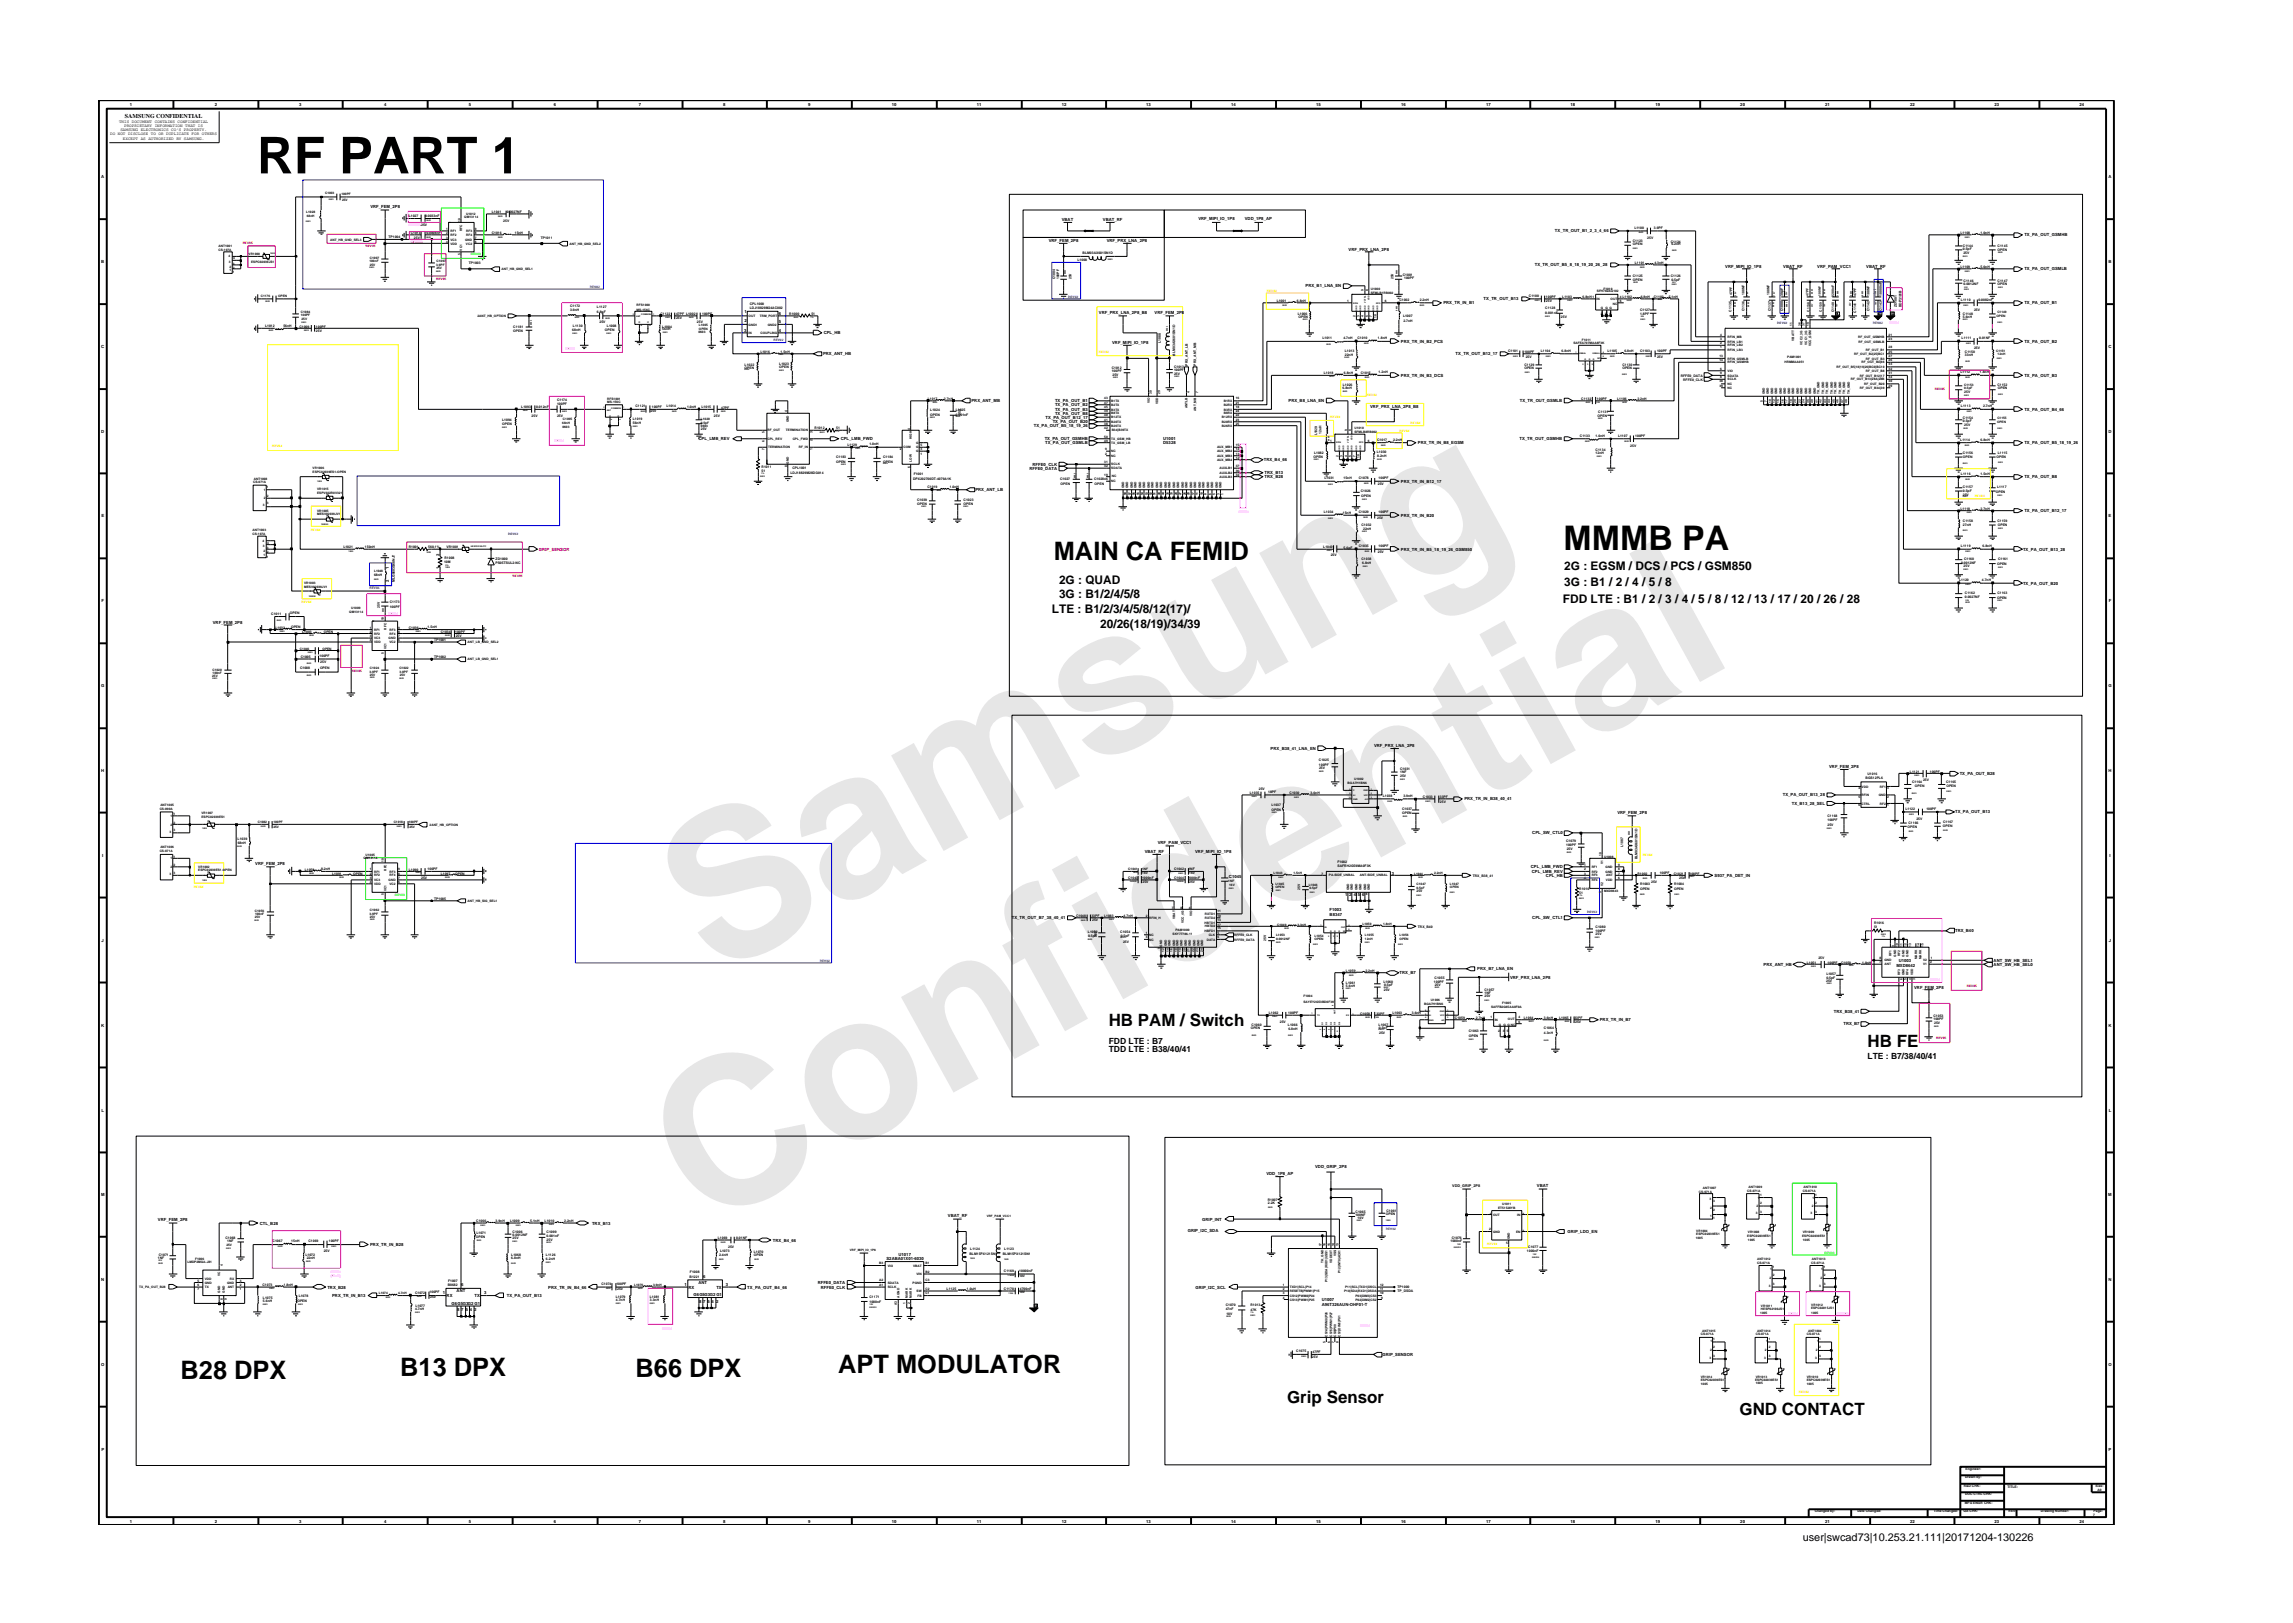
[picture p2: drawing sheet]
<svg xmlns="http://www.w3.org/2000/svg" width="297mm" height="210mm" viewBox="0 0 297 210" stroke-linecap="round" stroke-linejoin="round" font-family="sans-serif">
<defs><g id="words">
<g font-size="26.5" fill="#e6e6e6">
<text x="92.4" y="126.7" transform="rotate(-29 92.4 126.7)">Samsung</text>
<text x="91.1" y="159.4" transform="rotate(-29 91.1 159.4)">Confidential</text>
</g>
<text font-size="6.6" x="33.3" y="22.5">RF PART 1</text>
<text font-size="4.4" x="202.6" y="71.2">MMMB PA</text>
<g font-size="3.3">
<text x="136.5" y="72.5">MAIN CA FEMID</text>
<text x="23.4" y="178.6">B28 DPX</text>
<text x="51.8" y="178.3">B13 DPX</text>
<text x="82.3" y="178.3">B66 DPX</text>
<text x="108.6" y="177.8">APT MODULATOR</text>
</g>
<g font-size="2.2">
<text x="143.6" y="133">HB PAM / Switch</text>
<text x="241.9" y="135.7">HB FE</text>
<text x="166.7" y="181.8">Grip Sensor</text>
<text x="225.3" y="183.3">GND CONTACT</text>
</g>
<g font-size="1.5">
<text x="137.2" y="77.4">3G : B1/2/4/5/8</text>
<text x="137.2" y="75.6">2G : QUAD</text>
<text x="202.6" y="73.9">2G : EGSM / DCS / PCS / GSM850</text>
<text x="202.6" y="76">3G : B1 / 2 / 4 / 5 / 8</text>
<text x="136.3" y="79.4">LTE : B1/2/3/4/5/8/12(17)/</text>
<text x="142.5" y="81.4">20/26(18/19)/34/39</text>
<text x="202.5" y="78.1">FDD LTE : B1 / 2 / 3 / 4 / 5 / 8 / 12 / 13 / 17 / 20 / 26 / 28</text>
</g>
<text font-size="1.4" x="233.5" y="199.7">user|swcad73|10.253.21.111|20171204-130226</text>
<g font-size="1.1">
<text x="143.6" y="136.3">TDD LTE : B38/40/41</text>
<text x="143.6" y="135.2">FDD LTE : B7</text>
<text x="241.9" y="137.2">LTE : B7/38/40/41</text>
</g>
<text font-size=".8" x="16.2" y="15.3">SAMSUNG CONFIDENTIAL</text>
<g font-size=".5">
<text x="14.3" y="17.5">DO NOT DISCLOSE TO OR DUPLICATE FOR OTHERS</text>
<text x="15.4" y="15.9">THIS DOCUMENT CONTAINS CONFIDENTIAL</text>
<text x="15.6" y="17">SAMSUNG ELECTRONICS CO’S PROPERTY.</text>
<text x="16.1" y="16.4">PROPRIETARY INFORMATION THAT IS</text>
<text x="16.8" y="13.8">1</text>
<text x="27.8" y="13.8">2</text>
<text x="38.7" y="13.8">3</text>
<text x="49.7" y="13.8">4</text>
<text x="60.8" y="13.8">5</text>
<text x="71.8" y="13.8">6</text>
<text x="82.8" y="13.8">7</text>
<text x="93.7" y="13.8">8</text>
<text x="104.7" y="13.8">9</text>
<text x="115.5" y="13.8">10</text>
<text x="126.6" y="13.8">11</text>
<text x="137.6" y="13.8">12</text>
<text x="148.5" y="13.8">13</text>
<text x="159.5" y="13.8">14</text>
<text x="170.5" y="13.8">15</text>
<text x="181.5" y="13.8">16</text>
<text x="192.5" y="13.8">17</text>
<text x="203.4" y="13.8">18</text>
<text x="214.4" y="13.8">19</text>
<text x="225.4" y="13.8">20</text>
<text x="236.5" y="13.8">21</text>
<text x="247.5" y="13.8">22</text>
<text x="258.4" y="13.8">23</text>
<text x="269.4" y="13.8">24</text>
<text x="13.1" y="23.1">A</text>
<text x="15.9" y="18.1">EXCEPT AS AUTHORIZED BY SAMSUNG.</text>
<text x="273.1" y="23.1">A</text>
<text x="48" y="27">VRF_FEM_2P8</text>
<text x="137.5" y="28.6">VBAT</text>
<text x="142.9" y="28.6">VBAT_RF</text>
<text x="155.2" y="28.5">VRF_MIPI_IO_1P8</text>
<text x="161.3" y="28.5">VDD_1P8_AP</text>
<text x="13.1" y="34.1">B</text>
<text x="135.9" y="31.4">VRF_FEM_2P8</text>
<text x="143.4" y="31.4">VRF_PRX_LNA_2P8</text>
<text x="174.7" y="32.5">VRF_PRX_LNA_2P8</text>
<text x="198.8" y="34.5">TX_TR_OUT_B5_8_18_19_20_26_28</text>
<text x="201.4" y="30.1">TX_TR_OUT_B1_2_3_4_66</text>
<text x="223.5" y="34.7">VRF_MIPI_IO_1P8</text>
<text x="231" y="34.7">VBAT_RF</text>
<text x="235.4" y="34.7">VRF_PAM_VCC1</text>
<text x="241.8" y="34.7">VBAT_RF</text>
<text x="262.2" y="30.6">TX_PA_OUT_GSMHB</text>
<text x="262.2" y="35">TX_PA_OUT_GSMLB</text>
<text x="273.1" y="34.1">B</text>
<text x="96.5" y="41.7">2</text>
<text x="96.5" y="40.6">1</text>
<text x="100.9" y="41.9">5</text>
<text x="100.9" y="40.8">6</text>
<text x="142.4" y="40.7">VRF_PRX_LNA_2P8_B8</text>
<text x="149.6" y="40.7">VRF_FEM_2P8</text>
<text x="169.1" y="37.2">PRX_B1_LNA_EN</text>
<text x="187" y="39.4">PRX_TR_IN_B1</text>
<text x="192.2" y="38.9">TX_TR_OUT_B13</text>
<text x="262.2" y="39.4">TX_PA_OUT_B1</text>
<text x="13.1" y="45.1">C</text>
<text x="96.4" y="43">3</text>
<text x="100.9" y="43">4</text>
<text x="106.6" y="46">PRX_ANT_HB</text>
<text x="106.7" y="43.3">CPL_HB</text>
<text x="144.1" y="44.5">VRF_MIPI_IO_1P8</text>
<text x="181.5" y="44.4">PRX_TR_IN_B2_PCS</text>
<text x="188.6" y="46">TX_TR_OUT_B12_17</text>
<text x="262.2" y="44.4">TX_PA_OUT_B2</text>
<text x="273.1" y="45.1">C</text>
<text x="125.8" y="52.1">PRX_ANT_MB</text>
<text x="136.7" y="52.1">TX_PA_OUT_B1</text>
<text x="136.7" y="52.6">TX_PA_OUT_B2</text>
<text x="136.7" y="53.2">TX_PA_OUT_B3</text>
<text x="136.7" y="53.7">TX_PA_OUT_B8</text>
<text x="166.9" y="52.1">PRX_B8_LNA_EN</text>
<text x="177.5" y="52.8">VRF_PRX_LNA_2P8_B8</text>
<text x="181.5" y="48.8">PRX_TR_IN_B3_DCS</text>
<text x="196.9" y="52.1">TX_TR_OUT_GSMLB</text>
<text x="262.2" y="48.8">TX_PA_OUT_B3</text>
<text x="262.2" y="53.2">TX_PA_OUT_B4_66</text>
<text x="13.1" y="56.1">D</text>
<text x="90.5" y="57">CPL_LMB_REV</text>
<text x="108.9" y="57">CPL_LMB_FWD</text>
<text x="133.9" y="55.3">TX_PA_OUT_B5_18_19_26</text>
<text x="135.3" y="57">TX_PA_OUT_GSMHB</text>
<text x="135.4" y="57.5">TX_PA_OUT_GSMLB</text>
<text x="135.4" y="54.2">TX_PA_OUT_B12_17</text>
<text x="136.4" y="54.8">TX_PA_OUT_B20</text>
<text x="150.7" y="57">U1001</text>
<text x="150.7" y="57.5">D5328</text>
<text x="163.7" y="59.7">TRX_B4_66</text>
<text x="183.7" y="57.5">PRX_TR_IN_B8_EGSM</text>
<text x="196.8" y="57">TX_TR_OUT_GSMHB</text>
<text x="262.2" y="57.5">TX_PA_OUT_B5_18_19_26</text>
<text x="273.1" y="56.1">D</text>
<text x="126.4" y="63.6">PRX_ANT_LB</text>
<text x="133.4" y="60.8">RFFE0_DATA</text>
<text x="133.8" y="60.3">RFFE0_CLK</text>
<text x="163.8" y="61.4">TRX_B13</text>
<text x="163.8" y="62">TRX_B28</text>
<text x="181.5" y="62.5">PRX_TR_IN_B12_17</text>
<text x="262.2" y="62">TX_PA_OUT_B8</text>
<text x="13.1" y="67">E</text>
<text x="181.5" y="66.9">PRX_TR_IN_B20</text>
<text x="181.5" y="71.3">PRX_TR_IN_B5_18_19_26_GSM850</text>
<text x="262.1" y="71.3">TX_PA_OUT_B13_28</text>
<text x="262.2" y="66.4">TX_PA_OUT_B12_17</text>
<text x="273.1" y="67">E</text>
<text x="50.4" y="75.4" transform="rotate(-90 50.4 75.4)">2</text>
<text x="50.4" y="73.7" transform="rotate(-90 50.4 73.7)">1</text>
<text x="56.9" y="73.8" transform="rotate(-90 56.9 73.8)">1</text>
<text x="56.9" y="72" transform="rotate(-90 56.9 72)">2</text>
<text x="262.1" y="75.8">TX_PA_OUT_B20</text>
<text x="13.2" y="78">F</text>
<text x="27.6" y="80.8">VRF_FEM_2P8</text>
<text x="273.2" y="78">F</text>
<text x="13.1" y="89">G</text>
<text x="273.1" y="89">G</text>
<text x="13.1" y="100.1">H</text>
<text x="164.6" y="97.2">PRX_B38_41_LNA_EN</text>
<text x="178" y="96.7">VRF_PRX_LNA_2P8</text>
<text x="237" y="99.5">VRF_FEM_2P8</text>
<text x="253.9" y="100.4">TX_PA_OUT_B28</text>
<text x="273.1" y="100.1">H</text>
<text x="189.7" y="103.7">PRX_TR_IN_B38_40_41</text>
<text x="209.5" y="105.5">VRF_FEM_2P8</text>
<text x="231" y="103.2">TX_PA_OUT_B13_28</text>
<text x="232.1" y="104.3">TX_B13_28_SEL</text>
<text x="253.3" y="105.4">TX_PA_OUT_B13</text>
<text x="13.2" y="111">I</text>
<text x="33.1" y="112.1">VRF_FEM_2P8</text>
<text x="148.3" y="110.5">VBAT_RF</text>
<text x="150" y="109.4">VRF_PAM_VCC1</text>
<text x="154.8" y="110.5">VRF_MIPI_IO_1P8</text>
<text x="159.2" y="113.7">C1045</text>
<text x="180.3" y="113.3">3</text>
<text x="198.3" y="112.5">CPL_LMB_FWD</text>
<text x="198.4" y="113.1">CPL_LMB_REV</text>
<text x="198.5" y="108.1">CPL_SW_CTL0</text>
<text x="200.3" y="113.6">CPL_HB</text>
<text x="222.1" y="113.6">S937_PA_DET_IN</text>
<text x="273.3" y="111">I</text>
<text x="131.1" y="119.1">TX_TR_OUT_B7_38_40_41</text>
<text x="172.2" y="118">F1003</text>
<text x="172.2" y="118.7">B8347</text>
<text x="174.3" y="116">1</text>
<text x="174.8" y="116">2</text>
<text x="175.4" y="116">4</text>
<text x="175.9" y="116">5</text>
<text x="176.5" y="116">6</text>
<text x="198.5" y="119.1">CPL_SW_CTL1</text>
<text x="13.2" y="122">J</text>
<text x="191.4" y="125.7">PRX_B7_LNA_EN</text>
<text x="228.5" y="125.1">PRX_ANT_HB</text>
<text x="245.7" y="125.3">MXD8642</text>
<text x="246" y="124.7">U1003</text>
<text x="253.3" y="120.8">TRX_B40</text>
<text x="258.3" y="125.1">ANT_SW_HB_SEL0</text>
<text x="258.3" y="124.6">ANT_SW_HB_SEL1</text>
<text x="273.2" y="122">J</text>
<text x="181.3" y="126.2">TRX_B7</text>
<text x="195.6" y="126.8">VRF_PRX_LNA_2P8</text>
<text x="237.6" y="131.2">TRX_B38_41</text>
<text x="248" y="128.1">VRF_FEM_2P8</text>
<text x="13.1" y="133">K</text>
<text x="207.2" y="132.3">PRX_TR_IN_B7</text>
<text x="238.8" y="132.8">TRX_B7</text>
<text x="273.1" y="133">K</text>
<text x="13.2" y="144">L</text>
<text x="273.2" y="144">L</text>
<text x="13.1" y="154.9">M</text>
<text x="164.1" y="152.2">VDD_1P8_AP</text>
<text x="170.4" y="151.4">VDD_GRIP_2P8</text>
<text x="188.1" y="153.8">VDD_GRIP_2P8</text>
<text x="199.1" y="153.7">VBAT</text>
<text x="273.1" y="154.9">M</text>
<text x="20.5" y="158.2">VRF_FEM_2P8</text>
<text x="33.6" y="158.6">CTL_B28</text>
<text x="47.9" y="161.4">PRX_TR_IN_B28</text>
<text x="76.7" y="158.6">TRX_B13</text>
<text x="100.1" y="160.8">TRX_B4_66</text>
<text x="122.8" y="157.7">VBAT_RF</text>
<text x="153.9" y="159.7">GRIP_I2C_SDA</text>
<text x="155.7" y="158.1">GRIP_INT</text>
<text x="203.1" y="159.7">GRIP_LDO_EN</text>
<text x="13.1" y="165.9">N</text>
<text x="42.4" y="166.9">TRX_B28</text>
<text x="57.3" y="167.7">1</text>
<text x="59.2" y="167.4">ANT</text>
<text x="59.8" y="166.6">6</text>
<text x="62.7" y="167.7">3</text>
<text x="71" y="166.9">PRX_TR_IN_B4_66</text>
<text x="88.7" y="166.6">1</text>
<text x="89.2" y="166.9">RX</text>
<text x="89.8" y="167.9">G6G5G3G2 G1</text>
<text x="90.5" y="166.3">ANT</text>
<text x="91.1" y="165.5">6</text>
<text x="92.8" y="166.9">TX</text>
<text x="94" y="166.6">3</text>
<text x="96.8" y="166.9">TX_PA_OUT_B4_66</text>
<text x="105.9" y="166.3">RFFE0_DATA</text>
<text x="106.3" y="166.9">RFFE0_CLK</text>
<text x="114.8" y="163.2">S2ABA01X01-6030</text>
<text x="116.4" y="162.8">U1017</text>
<text x="154.9" y="166.9">GRIP_I2C_SCL</text>
<text x="273.1" y="165.9">N</text>
<text x="43" y="168">PRX_TR_IN_B13</text>
<text x="57.9" y="168">RX</text>
<text x="58.5" y="169">G6G5G3G2 G1</text>
<text x="59.2" y="169.9">8</text>
<text x="59.8" y="169.9">7</text>
<text x="60.3" y="169.9">5</text>
<text x="60.9" y="169.9">4</text>
<text x="61.4" y="169.9">2</text>
<text x="61.5" y="168">TX</text>
<text x="65.6" y="168">TX_PA_OUT_B13</text>
<text x="90.6" y="168.8">8</text>
<text x="91.1" y="168.8">7</text>
<text x="91.7" y="168.8">5</text>
<text x="92.2" y="168.8">4</text>
<text x="92.8" y="168.8">2</text>
<text x="171.2" y="169.1">A96T326AUN-OHF01-T</text>
<text x="171.2" y="168.5">U1007</text>
<text x="13.1" y="176.9">O</text>
<text x="179.1" y="175.7">GRIP_SENSOR</text>
<text x="273.1" y="176.9">O</text>
<text x="13.1" y="187.9">P</text>
<text x="273.1" y="187.9">P</text>
<text x="16.8" y="197.2">1</text>
<text x="27.8" y="197.2">2</text>
<text x="38.7" y="197.2">3</text>
<text x="49.7" y="197.2">4</text>
<text x="60.8" y="197.2">5</text>
<text x="71.8" y="197.2">6</text>
<text x="82.8" y="197.2">7</text>
<text x="93.7" y="197.2">8</text>
<text x="104.7" y="197.2">9</text>
<text x="115.5" y="197.2">10</text>
<text x="126.6" y="197.2">11</text>
<text x="137.6" y="197.2">12</text>
<text x="148.5" y="197.2">13</text>
<text x="159.5" y="197.2">14</text>
<text x="170.5" y="197.2">15</text>
<text x="181.5" y="197.2">16</text>
<text x="192.5" y="197.2">17</text>
<text x="203.4" y="197.2">18</text>
<text x="214.4" y="197.2">19</text>
<text x="225.4" y="197.2">20</text>
<text x="236.5" y="197.2">21</text>
<text x="247.5" y="197.2">22</text>
<text x="258.4" y="197.2">23</text>
<text x="269.4" y="197.2">24</text>
</g>
<text font-size=".5" fill="#f00" x="69.8" y="71.3">GRIP_SENSOR</text>
<g font-size=".4">
<text x="39.7" y="27.5">L1028</text>
<text x="39.7" y="28.1">68nH</text>
<text x="42.1" y="25.1">C1003</text>
<text x="44.2" y="25.2">100PF</text>
<text x="44.3" y="26.1">25V</text>
<text x="52.9" y="28.1">L1027</text>
<text x="55.1" y="28.1">0.0033nF</text>
<text x="57.8" y="29.8">1</text>
<text x="59.6" y="28.7" transform="rotate(-90 59.6 28.7)">10</text>
<text x="59.9" y="29.9" transform="rotate(-90 59.9 29.9)">RFC</text>
<text x="60.1" y="28.2">QM13114</text>
<text x="60.4" y="27.8">U1012</text>
<text x="61.5" y="29.8">9</text>
<text x="63.7" y="27.5">L1041</text>
<text x="65.2" y="28.7">25V</text>
<text x="65.7" y="27.5">0.0027NF</text>
<text x="211.7" y="29.6">L1100</text>
<text x="214.2" y="29.7">3.9PF</text>
<text x="28.3" y="32">ANT1001</text>
<text x="28.3" y="32.5">CS-107A</text>
<text x="29.6" y="33.3">4</text>
<text x="29.7" y="34.1">3</text>
<text x="29.7" y="35.2">1</text>
<text x="29.7" y="34.7">2</text>
<text x="30.2" y="35.4">1</text>
<text x="30.2" y="34.8">2</text>
<text x="30.2" y="34.3">3</text>
<text x="30.2" y="33.6">4</text>
<text x="32.2" y="33">VR1000</text>
<text x="32.5" y="34.1">ESPC02039JS1</text>
<text x="42.8" y="31.2">ANT_HB_GND_SEL3</text>
<text x="47.9" y="34">100nF</text>
<text x="47.9" y="34.4">25V</text>
<text x="47.9" y="33.6">C1007</text>
<text x="50.3" y="30.8">TP1004</text>
<text x="53.2" y="30.3">C1014</text>
<text x="53.6" y="30.9">25V</text>
<text x="55.2" y="30.3">0.0008nF</text>
<text x="56.5" y="34.4">3.9PF</text>
<text x="56.5" y="34.8">25V</text>
<text x="56.6" y="34">C1097</text>
<text x="57.8" y="30.3">2</text>
<text x="57.8" y="30.9">3</text>
<text x="57.8" y="31.4">4</text>
<text x="58.4" y="30.1">RF1</text>
<text x="58.4" y="30.6">RF2</text>
<text x="58.4" y="31.2">VC3</text>
<text x="58.4" y="31.7">VDD</text>
<text x="59.6" y="33" transform="rotate(-90 59.6 33)">5</text>
<text x="59.9" y="32.5" transform="rotate(-90 59.9 32.5)">VC1</text>
<text x="60.2" y="31.2">GND</text>
<text x="60.4" y="31.7">VC2</text>
<text x="60.4" y="30.6">RF4</text>
<text x="60.4" y="30.1">RF3</text>
<text x="60.7" y="34.2">TP1003</text>
<text x="61.5" y="31.4">6</text>
<text x="61.5" y="30.9">7</text>
<text x="61.5" y="30.3">8</text>
<text x="63.7" y="30.3">C1016</text>
<text x="65" y="35">ANT_HB_GND_SEL1</text>
<text x="66.7" y="30.3">15nH</text>
<text x="70" y="30.9">TP1011</text>
<text x="73.8" y="31.7">ANT_HB_GND_SEL2</text>
<text x="139.6" y="33.8">L1000</text>
<text x="140.2" y="33">BLM03AX601SN1D</text>
<text x="181.7" y="35.7">C1001</text>
<text x="211.5" y="31.4">C1123</text>
<text x="211.5" y="31.7">OPEN</text>
<text x="211.5" y="35.8">C1125</text>
<text x="211.8" y="34.1">L1101</text>
<text x="213.4" y="30.9">25V</text>
<text x="214.3" y="34.1">4.3nH</text>
<text x="216.4" y="31.4">C1124</text>
<text x="216.4" y="35.8">C1126</text>
<text x="216.5" y="31.8">6.2nH</text>
<text x="254" y="30.3">L1108</text>
<text x="254" y="34.7">L1109</text>
<text x="254.3" y="31.9">C1144</text>
<text x="254.3" y="32.4">0.5pF</text>
<text x="254.3" y="32.9">25V</text>
<text x="256.6" y="30.3">1.0nH</text>
<text x="256.6" y="34.7">5.6nH</text>
<text x="258.8" y="32.5">OPEN</text>
<text x="258.8" y="32">C1145</text>
<text x="33.8" y="38.4">C1176</text>
<text x="36" y="38.4">OPEN</text>
<text x="39" y="40.5">C1084</text>
<text x="39" y="41">100PF</text>
<text x="39.1" y="41.5">25V</text>
<text x="61.9" y="41.1">2ANT_HB_OPTION</text>
<text x="73.9" y="40.3">3.9nH</text>
<text x="73.9" y="39.8">C1172</text>
<text x="77.3" y="39.9">L1127</text>
<text x="77.3" y="40.5">6.8pF</text>
<text x="77.7" y="41.9">25V</text>
<text x="82.5" y="40.2">MS-156C</text>
<text x="82.5" y="39.7">RFS1000</text>
<text x="85.5" y="40.8">C1122</text>
<text x="87.6" y="40.8">47PF L1002</text>
<text x="87.6" y="41.3">25V</text>
<text x="90.3" y="41.9">25V</text>
<text x="91" y="40.8">100PF</text>
<text x="97" y="41.1">OUT</text>
<text x="97.1" y="39.6">CPL1000</text>
<text x="97.1" y="40.1">LDJ18829M24AC002</text>
<text x="98.4" y="41.1">TRM_PORT</text>
<text x="102.3" y="40.7">R1000</text>
<text x="105.1" y="40.7">51</text>
<text x="136.7" y="36.2" transform="rotate(-90 136.7 36.2)">C1004</text>
<text x="137.2" y="36.2" transform="rotate(-90 137.2 36.2)">100PF</text>
<text x="138.8" y="36.2" transform="rotate(-90 138.8 36.2)">25V</text>
<text x="165.4" y="39.1">L1001</text>
<text x="168" y="39.1">6.8nH</text>
<text x="168.1" y="40.8">L1006</text>
<text x="168.2" y="41.2">OPEN</text>
<text x="174.5" y="39.1">1</text>
<text x="175.6" y="41" transform="rotate(-90 175.6 41)">2</text>
<text x="176.1" y="41" transform="rotate(-90 176.1 41)">3</text>
<text x="176.6" y="41" transform="rotate(-90 176.6 41)">4</text>
<text x="176.6" y="37.7" transform="rotate(-90 176.6 37.7)">9</text>
<text x="177.2" y="37.7" transform="rotate(-90 177.2 37.7)">8</text>
<text x="177.2" y="41" transform="rotate(-90 177.2 41)">5</text>
<text x="177.6" y="38">SFMLB1RB002</text>
<text x="177.6" y="37.5">U1000</text>
<text x="177.7" y="41" transform="rotate(-90 177.7 41)">7</text>
<text x="178.3" y="41.2" transform="rotate(-90 178.3 41.2)">10</text>
<text x="179.4" y="39.1">6</text>
<text x="180.5" y="36.2" transform="rotate(-90 180.5 36.2)">25V</text>
<text x="181.3" y="39">C1002</text>
<text x="181.7" y="41">L1007</text>
<text x="181.8" y="41.8">2.7nH</text>
<text x="181.9" y="36.2">100PF</text>
<text x="183.9" y="39">2.2nH</text>
<text x="198.1" y="38.5">C1100</text>
<text x="200.2" y="40.7">0.001nF</text>
<text x="200.2" y="40.1">C1128</text>
<text x="200.3" y="38.6">100PF</text>
<text x="200.3" y="39.1">25V</text>
<text x="202.2" y="41.2">25V</text>
<text x="202.4" y="38.6">L1103</text>
<text x="205" y="38.6">6.8nH 1</text>
<text x="206.8" y="38.9">IN</text>
<text x="206.9" y="37.9">SFH782AQ102</text>
<text x="207.4" y="40.8">2</text>
<text x="207.4" y="40">G G G</text>
<text x="207.7" y="37.5">F1010</text>
<text x="207.9" y="40.8">3</text>
<text x="208.5" y="40.8">5</text>
<text x="208.6" y="38.8">OUT</text>
<text x="208.9" y="39.5">NC</text>
<text x="209.8" y="39.1">6</text>
<text x="209.8" y="38.6">4 L1102</text>
<text x="211.5" y="36.4">OPEN</text>
<text x="212.5" y="40.3">C1127</text>
<text x="212.5" y="40.8">1.8PF</text>
<text x="212.5" y="38.6">6.8nH</text>
<text x="214.2" y="38.6">C1102</text>
<text x="216.2" y="38.6">5.1nH</text>
<text x="216.5" y="36.4">0.5pF</text>
<text x="224.3" y="40.4" transform="rotate(-90 224.3 40.4)">C1135</text>
<text x="224.4" y="38.2" transform="rotate(-90 224.4 38.2)">47PF</text>
<text x="226" y="40.3" transform="rotate(-90 226 40.3)">C1136</text>
<text x="226" y="38.2" transform="rotate(-90 226 38.2)">100NF</text>
<text x="229.2" y="38.2" transform="rotate(-90 229.2 38.2)">100NF</text>
<text x="229.4" y="40.3" transform="rotate(-90 229.4 40.3)">C1137</text>
<text x="231" y="40.4" transform="rotate(-90 231 40.4)">C1000</text>
<text x="231" y="38.3" transform="rotate(-90 231 38.3)">39pF</text>
<text x="234.3" y="38.3" transform="rotate(-90 234.3 38.3)">47PF</text>
<text x="234.4" y="40.4" transform="rotate(-90 234.4 40.4)">C1138</text>
<text x="235.9" y="38.3" transform="rotate(-90 235.9 38.3)">100NF</text>
<text x="236" y="40.4" transform="rotate(-90 236 40.4)">C1139</text>
<text x="237.6" y="40.4" transform="rotate(-90 237.6 40.4)">C1140</text>
<text x="237.6" y="38.5" transform="rotate(-90 237.6 38.5)">2200nF</text>
<text x="240.5" y="40.5" transform="rotate(-90 240.5 40.5)">C1141</text>
<text x="240.5" y="38.3" transform="rotate(-90 240.5 38.3)">47PF</text>
<text x="242.2" y="40.3" transform="rotate(-90 242.2 40.3)">C1142</text>
<text x="242.2" y="38.3" transform="rotate(-90 242.2 38.3)">100NF</text>
<text x="243.8" y="40.3" transform="rotate(-90 243.8 40.3)">C1143</text>
<text x="243.8" y="38.3" transform="rotate(-90 243.8 38.3)">10000nF</text>
<text x="245.7" y="39.8" transform="rotate(-90 245.7 39.8)">ZD1001</text>
<text x="246.3" y="39.8" transform="rotate(-90 246.3 39.8)">RDP3101B</text>
<text x="254" y="39">L1110</text>
<text x="254.3" y="40.8">C1148</text>
<text x="254.3" y="41.2">5.6nH</text>
<text x="254.4" y="36.5">C1146</text>
<text x="254.4" y="36.9">0.0012NF</text>
<text x="255.7" y="40.2">25V</text>
<text x="256.3" y="39">0.0082nF</text>
<text x="258.6" y="41">OPEN</text>
<text x="258.7" y="40.6">C1149</text>
<text x="258.8" y="36.5">C1147</text>
<text x="258.8" y="36.9">OPEN</text>
<text x="34.3" y="42.4">L1012</text>
<text x="36.7" y="42.4">56nH</text>
<text x="38.8" y="42.4">C1009</text>
<text x="40.9" y="42.4">100PF</text>
<text x="40.9" y="43">25V</text>
<text x="66.5" y="42.4">C1181</text>
<text x="66.5" y="43">OPEN</text>
<text x="74.1" y="42.9">68nH</text>
<text x="74.2" y="42.4">L1130</text>
<text x="78.4" y="42.9">OPEN</text>
<text x="78.6" y="42.4">L1008</text>
<text x="85.8" y="42.8">56nH</text>
<text x="85.8" y="42.4">L1004</text>
<text x="90.5" y="43.1">0603</text>
<text x="90.5" y="42.3">L1005</text>
<text x="90.5" y="42.7">OPEN</text>
<text x="96.5" y="47.4">L1022</text>
<text x="96.5" y="47.8">OPEN</text>
<text x="97" y="42.2">GND1</text>
<text x="97" y="43.3">IN</text>
<text x="98.5" y="45.7">L1016</text>
<text x="98.5" y="43.3">COUPLING</text>
<text x="99.5" y="42.2">GND2</text>
<text x="101" y="47.3">L1023</text>
<text x="101" y="47.7">OPEN</text>
<text x="101.1" y="45.7">1.5nH</text>
<text x="144" y="47.8">C1012</text>
<text x="150.4" y="44.4" transform="rotate(-90 150.4 44.4)">L1088</text>
<text x="152.1" y="47.7">C1013</text>
<text x="152.2" y="46.1" transform="rotate(-90 152.2 46.1)">BLM03AX601SN1D</text>
<text x="153.9" y="47.4" transform="rotate(-90 153.9 47.4)">PRX_ANT_LB</text>
<text x="155" y="47.4" transform="rotate(-90 155 47.4)">PRX_ANT_MB</text>
<text x="171.3" y="44">L1011</text>
<text x="174" y="44">4.7nH</text>
<text x="174.2" y="45.7">L1013</text>
<text x="174.2" y="46.2">22nH</text>
<text x="175.9" y="44">C1010</text>
<text x="178.5" y="44">1.8nH</text>
<text x="195.4" y="45.7">C1101</text>
<text x="197.5" y="45.7">100PF</text>
<text x="197.5" y="47.4">C1129</text>
<text x="197.5" y="47.9">OPEN</text>
<text x="197.6" y="46.3">25V</text>
<text x="199.6" y="45.7">L1104</text>
<text x="202.3" y="45.7">6.8nH</text>
<text x="203.8" y="44.6">SAFEA707MAA8F3K</text>
<text x="204.9" y="44.2">F1011</text>
<text x="208.2" y="45.6">L1105</text>
<text x="210.2" y="47.9">OPEN</text>
<text x="210.2" y="47.4">C1130</text>
<text x="210.4" y="45.6">6.8nH</text>
<text x="212.5" y="45.7">C1103</text>
<text x="214.7" y="45.7">100PF</text>
<text x="214.7" y="46.3">25V</text>
<text x="222.7" y="46.2">13</text>
<text x="222.7" y="46.8">14</text>
<text x="222.8" y="44">3</text>
<text x="222.8" y="47.9">6</text>
<text x="222.8" y="43.5">4</text>
<text x="222.8" y="44.6">2</text>
<text x="222.8" y="45.1">1</text>
<text x="223.8" y="44.4">RFIN_LB1</text>
<text x="223.8" y="43.8">RFIN_MB</text>
<text x="223.8" y="44.9">RFIN_LB2</text>
<text x="223.8" y="46.6">RFIN_GSMLB</text>
<text x="223.8" y="47.1">RFIN_GSMHB</text>
<text x="223.8" y="45.5">RFIN_LB3</text>
<text x="231.2" y="47">HRMMAA051</text>
<text x="231.5" y="46.4">PAM1001</text>
<text x="232.2" y="42.3" transform="rotate(-90 232.2 42.3)">11</text>
<text x="232.4" y="44.2" transform="rotate(-90 232.4 44.2)">VBATT</text>
<text x="233.3" y="42.3" transform="rotate(-90 233.3 42.3)">36</text>
<text x="233.5" y="44.7" transform="rotate(-90 233.5 44.7)">VCC2_3G</text>
<text x="233.8" y="42.3" transform="rotate(-90 233.8 42.3)">37</text>
<text x="234.1" y="44.7" transform="rotate(-90 234.1 44.7)">VCC1_3G</text>
<text x="234.4" y="42.3" transform="rotate(-90 234.4 42.3)">19</text>
<text x="234.6" y="44.8" transform="rotate(-90 234.6 44.8)">VCC_GSM</text>
<text x="237.9" y="47.7">RF_OUT_B5|18|19|26|BC0|BC10</text>
<text x="240.2" y="46">RF_OUT_B2|25|BC1</text>
<text x="240.7" y="43.8">RF_OUT_GSMHB</text>
<text x="240.8" y="44.4">RF_OUT_GSMLB</text>
<text x="241.1" y="47.1">RF_OUT_B4|66</text>
<text x="241.7" y="46.6">RF_OUT_B3</text>
<text x="241.7" y="45.5">RF_OUT_B1</text>
<text x="244.7" y="45.7">25</text>
<text x="244.7" y="46.8">26</text>
<text x="244.7" y="46.2">27</text>
<text x="244.7" y="45.1">28</text>
<text x="244.7" y="43.5">21</text>
<text x="244.7" y="47.9">32</text>
<text x="244.7" y="47.3">33</text>
<text x="244.7" y="44">23</text>
<text x="254.1" y="44">L1111</text>
<text x="254.5" y="45.7">C1150</text>
<text x="254.5" y="46.2">33nH</text>
<text x="255.7" y="45.2">25V</text>
<text x="256.4" y="44">0.01NF</text>
<text x="258.6" y="45.6">C1151</text>
<text x="258.8" y="46">12nH</text>
<text x="67.5" y="52.9">L1093</text>
<text x="68.9" y="54">25V</text>
<text x="69.5" y="52.9">0.012nF</text>
<text x="72.2" y="51.9">C1174</text>
<text x="72.2" y="52.4">100PF</text>
<text x="72.2" y="54">25V</text>
<text x="78.7" y="51.8">RFS1001</text>
<text x="78.7" y="52.3">MS-156C</text>
<text x="82.3" y="52.8">C1121</text>
<text x="84.3" y="53.4">25V</text>
<text x="84.4" y="52.9">100PF</text>
<text x="86.3" y="52.8">L1014</text>
<text x="89" y="52.9">1.0nH</text>
<text x="90.9" y="52.9">L1015</text>
<text x="92.5" y="54">25V</text>
<text x="93.4" y="52.9">47PF</text>
<text x="102" y="53.3" transform="rotate(-90 102 53.3)">4</text>
<text x="120.2" y="51.8">L1017</text>
<text x="120.5" y="53.9">OPEN</text>
<text x="120.5" y="53.3">L1024</text>
<text x="122.3" y="51.8">2.7nH</text>
<text x="123.8" y="53.3">L1025</text>
<text x="123.8" y="53.9">0.001nF</text>
<text x="124.5" y="53.8" transform="rotate(-90 124.5 53.8)">25V</text>
<text x="143.1" y="52.3">47</text>
<text x="143.1" y="53.4">39</text>
<text x="143.1" y="53.9">40</text>
<text x="143.1" y="51.7">43</text>
<text x="143.1" y="52.8">45</text>
<text x="144" y="53.2">B3TX</text>
<text x="144" y="52.6">B2TX</text>
<text x="144" y="53.7">B8TX</text>
<text x="144" y="52.1">B1TX</text>
<text x="144" y="48.2">100PF</text>
<text x="144.1" y="48.7">25V</text>
<text x="148.9" y="52.2" transform="rotate(-90 148.9 52.2)">VIO</text>
<text x="149.2" y="51.1" transform="rotate(-90 149.2 51.1)">30</text>
<text x="150" y="52.4" transform="rotate(-90 150 52.4)">VDD</text>
<text x="150.3" y="51.1" transform="rotate(-90 150.3 51.1)">29</text>
<text x="152.1" y="48.5">25V</text>
<text x="152.1" y="48.1">100PF</text>
<text x="153.8" y="52.9" transform="rotate(-90 153.8 52.9)">ANTLB</text>
<text x="154.1" y="50.9" transform="rotate(-90 154.1 50.9)">4</text>
<text x="154.9" y="53.2" transform="rotate(-90 154.9 53.2)">ANT_MB</text>
<text x="155.2" y="50.9" transform="rotate(-90 155.2 50.9)">7</text>
<text x="158.5" y="52.1">B1RX</text>
<text x="158.5" y="53.7">B8RX</text>
<text x="158.5" y="53.2">B3RX</text>
<text x="158.5" y="52.6">B2RX</text>
<text x="160.1" y="52.8">18</text>
<text x="160.1" y="52.3">21</text>
<text x="160.1" y="53.9">22</text>
<text x="160.1" y="51.7">16</text>
<text x="160.1" y="53.4">24</text>
<text x="171.5" y="48.5">L1018</text>
<text x="173.9" y="50.4">6.8nH</text>
<text x="174" y="50">L1026</text>
<text x="174.1" y="48.5">6.8nH</text>
<text x="176.3" y="48.4">C1015</text>
<text x="178.6" y="48.4">1.2nH</text>
<text x="204.8" y="51.8">C1132</text>
<text x="206.9" y="51.8">100PF</text>
<text x="207" y="54">OPEN</text>
<text x="207" y="53.5">C1131</text>
<text x="209.5" y="51.8">L1106</text>
<text x="212.1" y="51.8">2.2nH</text>
<text x="217.7" y="48.8">RFFE0_DATA</text>
<text x="218" y="49.3">RFFE0_CLK</text>
<text x="222.7" y="50.1">39</text>
<text x="222.7" y="49.5">38</text>
<text x="222.8" y="49">8</text>
<text x="222.8" y="48.4">9</text>
<text x="223.8" y="48.2">VIO</text>
<text x="223.8" y="49.3">SCLK</text>
<text x="223.8" y="48.8">SDATA</text>
<text x="223.8" y="50.4">NC</text>
<text x="223.8" y="49.9">NC</text>
<text x="228.4" y="52" transform="rotate(-90 228.4 52)">5</text>
<text x="228.6" y="51.1" transform="rotate(-90 228.6 51.1)">GND</text>
<text x="228.9" y="52" transform="rotate(-90 228.9 52)">7</text>
<text x="229.1" y="51.1" transform="rotate(-90 229.1 51.1)">GND</text>
<text x="229.5" y="52.2" transform="rotate(-90 229.5 52.2)">10</text>
<text x="229.7" y="51.1" transform="rotate(-90 229.7 51.1)">GND</text>
<text x="230" y="52.2" transform="rotate(-90 230 52.2)">12</text>
<text x="230.2" y="51.1" transform="rotate(-90 230.2 51.1)">GND</text>
<text x="230.5" y="52.2" transform="rotate(-90 230.5 52.2)">15</text>
<text x="230.8" y="51.1" transform="rotate(-90 230.8 51.1)">GND</text>
<text x="231.1" y="52.2" transform="rotate(-90 231.1 52.2)">16</text>
<text x="231.3" y="51.1" transform="rotate(-90 231.3 51.1)">GND</text>
<text x="231.6" y="52.2" transform="rotate(-90 231.6 52.2)">17</text>
<text x="231.9" y="51.1" transform="rotate(-90 231.9 51.1)">GND</text>
<text x="232.2" y="52.2" transform="rotate(-90 232.2 52.2)">18</text>
<text x="232.4" y="51.1" transform="rotate(-90 232.4 51.1)">GND</text>
<text x="232.7" y="52.2" transform="rotate(-90 232.7 52.2)">20</text>
<text x="233" y="51.1" transform="rotate(-90 233 51.1)">GND</text>
<text x="233.3" y="52.2" transform="rotate(-90 233.3 52.2)">22</text>
<text x="233.5" y="51.1" transform="rotate(-90 233.5 51.1)">GND</text>
<text x="233.8" y="52.2" transform="rotate(-90 233.8 52.2)">24</text>
<text x="234.1" y="51.1" transform="rotate(-90 234.1 51.1)">GND</text>
<text x="234.4" y="52.2" transform="rotate(-90 234.4 52.2)">35</text>
<text x="234.6" y="51.1" transform="rotate(-90 234.6 51.1)">GND</text>
<text x="234.9" y="52.2" transform="rotate(-90 234.9 52.2)">40</text>
<text x="235.2" y="51.1" transform="rotate(-90 235.2 51.1)">GND</text>
<text x="235.5" y="52.2" transform="rotate(-90 235.5 52.2)">41</text>
<text x="235.7" y="51.1" transform="rotate(-90 235.7 51.1)">TH_GND</text>
<text x="236" y="52.2" transform="rotate(-90 236 52.2)">42</text>
<text x="236.3" y="51.1" transform="rotate(-90 236.3 51.1)">TH_GND</text>
<text x="236.6" y="52.2" transform="rotate(-90 236.6 52.2)">43</text>
<text x="236.8" y="51.1" transform="rotate(-90 236.8 51.1)">TH_GND</text>
<text x="237.1" y="52.2" transform="rotate(-90 237.1 52.2)">44</text>
<text x="237.4" y="51.1" transform="rotate(-90 237.4 51.1)">TH_GND</text>
<text x="237.7" y="52.2" transform="rotate(-90 237.7 52.2)">45</text>
<text x="237.9" y="51.1" transform="rotate(-90 237.9 51.1)">TH_GND</text>
<text x="238.2" y="52.2" transform="rotate(-90 238.2 52.2)">46</text>
<text x="238.5" y="51.1" transform="rotate(-90 238.5 51.1)">TH_GND</text>
<text x="238.8" y="52.2" transform="rotate(-90 238.8 52.2)">47</text>
<text x="239" y="51.1" transform="rotate(-90 239 51.1)">TH_GND</text>
<text x="239.3" y="52.2" transform="rotate(-90 239.3 52.2)">48</text>
<text x="239.6" y="51.1" transform="rotate(-90 239.6 51.1)">TH_GND</text>
<text x="239.7" y="49.3">RF_OUT_B13|28A|28B</text>
<text x="240.9" y="50.4">RF_OUT_B34|39</text>
<text x="240.9" y="48.8">RF_OUT_B12|17</text>
<text x="241.5" y="49.9">RF_OUT_B20</text>
<text x="241.7" y="48.2">RF_OUT_B8</text>
<text x="244.7" y="50.1">29</text>
<text x="244.7" y="49.5">30</text>
<text x="244.7" y="48.4">31</text>
<text x="244.7" y="49">34</text>
<text x="254" y="48.4">L1112</text>
<text x="254" y="52.8">L1113</text>
<text x="254.5" y="50">C1153</text>
<text x="254.5" y="50.4">0.5pF</text>
<text x="254.5" y="50.9">25V</text>
<text x="256.5" y="48.4">1.8nH</text>
<text x="256.9" y="52.8">2.7nH</text>
<text x="258.7" y="50">C1152</text>
<text x="258.8" y="50.4">OPEN</text>
<text x="65.1" y="55.1">OPEN</text>
<text x="65.1" y="54.6">L1094</text>
<text x="72.8" y="55">68nH</text>
<text x="72.9" y="55.4">0603</text>
<text x="72.9" y="54.4">C1095</text>
<text x="82" y="54.9">56nH</text>
<text x="82" y="54.5">L1019</text>
<text x="90.8" y="54.9">0.5pF</text>
<text x="90.8" y="55.7">25V</text>
<text x="90.8" y="54.5">L1020</text>
<text x="90.8" y="55.3">0603</text>
<text x="99" y="58.3" transform="rotate(-90 99 58.3)">7</text>
<text x="99" y="57.3" transform="rotate(-90 99 57.3)">6</text>
<text x="99" y="56.1" transform="rotate(-90 99 56.1)">5</text>
<text x="99.4" y="55.9">RF_OUT</text>
<text x="99.4" y="57">CPL_REV</text>
<text x="99.5" y="58.1">TERMINATION</text>
<text x="101.8" y="55.9">TERMINATION</text>
<text x="102.2" y="54.7" transform="rotate(-90 102.2 54.7)">GND</text>
<text x="102.7" y="57">CPL_FWD</text>
<text x="103.5" y="58.1">RF_IN</text>
<text x="105.3" y="58.3" transform="rotate(-90 105.3 58.3)">1</text>
<text x="105.3" y="57.2" transform="rotate(-90 105.3 57.2)">2</text>
<text x="105.3" y="56.1" transform="rotate(-90 105.3 56.1)">3</text>
<text x="105.5" y="55.6">R1012</text>
<text x="108.3" y="55.6">51</text>
<text x="108.3" y="60">OPEN</text>
<text x="108.3" y="59.4">C1183</text>
<text x="109.8" y="57.8">L1129</text>
<text x="112.6" y="57.7">1.0nH</text>
<text x="114.4" y="59.4">C1184</text>
<text x="114.4" y="60">OPEN</text>
<text x="116.6" y="58.3">2</text>
<text x="117" y="58.1">COM</text>
<text x="117.9" y="55.7" transform="rotate(-90 117.9 55.7)">4</text>
<text x="118.1" y="59.8" transform="rotate(-90 118.1 59.8)">LOW</text>
<text x="118.1" y="56.9" transform="rotate(-90 118.1 56.9)">HIGH</text>
<text x="118.7" y="58.6">G</text>
<text x="118.7" y="58.1">G</text>
<text x="118.7" y="57.5">G</text>
<text x="119.2" y="58.9">1</text>
<text x="119.2" y="58.3">3</text>
<text x="119.2" y="57.8">5</text>
<text x="143.1" y="57.2">49</text>
<text x="143.1" y="56.7">50</text>
<text x="143.1" y="54.5">41</text>
<text x="143.1" y="55.6">42</text>
<text x="143.1" y="55">38</text>
<text x="143.2" y="58.9">2</text>
<text x="143.2" y="58.3">9</text>
<text x="144" y="55.3">B26TX</text>
<text x="144" y="57.5">TX_GSM_LB</text>
<text x="144" y="57">TX_GSM_HB</text>
<text x="144" y="54.2">B12TX</text>
<text x="144" y="54.8">B20TX</text>
<text x="144" y="59.2">NC</text>
<text x="144" y="58.6">NC</text>
<text x="144" y="55.9">B34|B39TX</text>
<text x="157.7" y="59.7">AUX_MB4</text>
<text x="157.7" y="59.2">AUX_MB3</text>
<text x="157.7" y="58.6">AUX_MB2</text>
<text x="157.7" y="58.1">AUX_MB1</text>
<text x="158.3" y="54.2">B12RX</text>
<text x="158.3" y="54.8">B20RX</text>
<text x="158.3" y="55.3">B26RX</text>
<text x="160.1" y="54.5">23</text>
<text x="160.1" y="59.4">12</text>
<text x="160.1" y="58.9">13</text>
<text x="160.1" y="58.3">14</text>
<text x="160.1" y="57.8">15</text>
<text x="160.1" y="55">25</text>
<text x="170.1" y="59.3">OPEN</text>
<text x="170.2" y="58.9">L1082</text>
<text x="170.6" y="56.4" transform="rotate(-90 170.6 56.4)">L1029</text>
<text x="171.2" y="56.2" transform="rotate(-90 171.2 56.2)">12nH</text>
<text x="172.3" y="57.2">1</text>
<text x="173.4" y="59.2" transform="rotate(-90 173.4 59.2)">2</text>
<text x="173.9" y="59.2" transform="rotate(-90 173.9 59.2)">3</text>
<text x="174.5" y="59.2" transform="rotate(-90 174.5 59.2)">4</text>
<text x="174.5" y="55.9" transform="rotate(-90 174.5 55.9)">9</text>
<text x="175" y="55.9" transform="rotate(-90 175 55.9)">8</text>
<text x="175" y="59.2" transform="rotate(-90 175 59.2)">5</text>
<text x="175.5" y="56.1">SFMLB8RB002</text>
<text x="175.5" y="55.6">U1010</text>
<text x="175.6" y="59.2" transform="rotate(-90 175.6 59.2)">7</text>
<text x="176.1" y="59.3" transform="rotate(-90 176.1 59.3)">10</text>
<text x="177.2" y="57.2">6</text>
<text x="178.4" y="58.7">L1030</text>
<text x="178.4" y="57.2">C1017</text>
<text x="178.4" y="59.2">8.2nH</text>
<text x="180.5" y="57.2">2.2nH</text>
<text x="204.7" y="56.7">C1133</text>
<text x="206.7" y="58.4">C1134</text>
<text x="206.7" y="58.8">12nH</text>
<text x="206.7" y="56.7">1.0nH</text>
<text x="209.6" y="56.6">L1107</text>
<text x="211.2" y="57.9">25V</text>
<text x="211.8" y="56.6">100PF</text>
<text x="253.9" y="57.2">L1114</text>
<text x="254.3" y="58.9">C1156</text>
<text x="254.3" y="59.3">OPEN</text>
<text x="254.3" y="54.3">C1154</text>
<text x="254.3" y="54.7">0.5pF</text>
<text x="254.5" y="55.1">25V</text>
<text x="256.6" y="57.2">6.8nH</text>
<text x="258.6" y="59.3">OPEN</text>
<text x="258.7" y="54.8">OPEN</text>
<text x="258.7" y="54.3">C1155</text>
<text x="258.8" y="58.9">L1115</text>
<text x="32.8" y="62.6">CS-071A</text>
<text x="32.9" y="62.1">ANT1008</text>
<text x="34.1" y="65.6">3</text>
<text x="34.2" y="63.6">1</text>
<text x="34.2" y="64.7">2</text>
<text x="34.6" y="64.4">2</text>
<text x="34.6" y="65.4">3</text>
<text x="34.6" y="63.3">1</text>
<text x="40.5" y="61.2">ESPC02039ES1-OPEN</text>
<text x="40.5" y="60.8">VR1006</text>
<text x="41.1" y="63.5">VR1015</text>
<text x="41.1" y="64">ESPV022R0V321</text>
<text x="98.7" y="60.6">R1011</text>
<text x="98.7" y="61.2">51</text>
<text x="102" y="60.5" transform="rotate(-90 102 60.5)">8</text>
<text x="102.2" y="60.1" transform="rotate(-90 102.2 60.1)">GND</text>
<text x="102.4" y="61.4">LDJ18829M28DG014</text>
<text x="102.7" y="60.8">CPL1001</text>
<text x="117.9" y="60.6" transform="rotate(-90 117.9 60.6)">6</text>
<text x="118.3" y="62.2">DPX202700DT-4079A1K</text>
<text x="118.4" y="61.6">F1001</text>
<text x="118.8" y="65.5">OPEN</text>
<text x="118.8" y="64.9">C1039</text>
<text x="120.1" y="63.3">C1019</text>
<text x="123" y="63.2">1.0nH</text>
<text x="124.8" y="64.9">C1023</text>
<text x="124.8" y="65.5">OPEN</text>
<text x="137.3" y="62.2">C1027</text>
<text x="137.4" y="62.8">OPEN</text>
<text x="141.7" y="62.2">C102846</text>
<text x="141.8" y="62.8">OPEN</text>
<text x="143.1" y="60">31</text>
<text x="143.1" y="60.5">32</text>
<text x="143.1" y="61.6">19</text>
<text x="144" y="62.5">NC</text>
<text x="144" y="60.3">SCLK</text>
<text x="144" y="60.8">SDATA</text>
<text x="144" y="61.8">NC</text>
<text x="145.6" y="63.3" transform="rotate(-90 145.6 63.3)">GND</text>
<text x="145.9" y="64.2" transform="rotate(-90 145.9 64.2)">58</text>
<text x="146.1" y="63.3" transform="rotate(-90 146.1 63.3)">GND</text>
<text x="146.5" y="64.2" transform="rotate(-90 146.5 64.2)">57</text>
<text x="146.7" y="63.3" transform="rotate(-90 146.7 63.3)">GND</text>
<text x="147" y="64.2" transform="rotate(-90 147 64.2)">56</text>
<text x="147.2" y="63.3" transform="rotate(-90 147.2 63.3)">GND</text>
<text x="147.6" y="64.2" transform="rotate(-90 147.6 64.2)">55</text>
<text x="147.8" y="63.3" transform="rotate(-90 147.8 63.3)">GND</text>
<text x="148.1" y="64.2" transform="rotate(-90 148.1 64.2)">54</text>
<text x="148.3" y="63.3" transform="rotate(-90 148.3 63.3)">GND</text>
<text x="148.7" y="64.2" transform="rotate(-90 148.7 64.2)">53</text>
<text x="148.9" y="63.3" transform="rotate(-90 148.9 63.3)">GND</text>
<text x="149.2" y="64.2" transform="rotate(-90 149.2 64.2)">52</text>
<text x="149.4" y="63.3" transform="rotate(-90 149.4 63.3)">GND</text>
<text x="149.7" y="64.2" transform="rotate(-90 149.7 64.2)">51</text>
<text x="150" y="63.3" transform="rotate(-90 150 63.3)">GND</text>
<text x="150.3" y="64.2" transform="rotate(-90 150.3 64.2)">48</text>
<text x="150.5" y="63.3" transform="rotate(-90 150.5 63.3)">GND</text>
<text x="150.8" y="64.2" transform="rotate(-90 150.8 64.2)">44</text>
<text x="151.1" y="63.3" transform="rotate(-90 151.1 63.3)">GND</text>
<text x="151.4" y="64.2" transform="rotate(-90 151.4 64.2)">35</text>
<text x="151.6" y="63.3" transform="rotate(-90 151.6 63.3)">GND</text>
<text x="151.9" y="64.2" transform="rotate(-90 151.9 64.2)">33</text>
<text x="152.2" y="63.3" transform="rotate(-90 152.2 63.3)">GND</text>
<text x="152.5" y="64.2" transform="rotate(-90 152.5 64.2)">28</text>
<text x="152.7" y="63.3" transform="rotate(-90 152.7 63.3)">GND</text>
<text x="153" y="64.2" transform="rotate(-90 153 64.2)">27</text>
<text x="153.3" y="63.3" transform="rotate(-90 153.3 63.3)">GND</text>
<text x="153.6" y="64.2" transform="rotate(-90 153.6 64.2)">26</text>
<text x="153.8" y="63.3" transform="rotate(-90 153.8 63.3)">GND</text>
<text x="154.1" y="64.2" transform="rotate(-90 154.1 64.2)">20</text>
<text x="154.4" y="63.3" transform="rotate(-90 154.4 63.3)">GND</text>
<text x="154.7" y="64.2" transform="rotate(-90 154.7 64.2)">17</text>
<text x="154.9" y="63.3" transform="rotate(-90 154.9 63.3)">GND</text>
<text x="155.2" y="64.2" transform="rotate(-90 155.2 64.2)">11</text>
<text x="155.5" y="63.3" transform="rotate(-90 155.5 63.3)">GND</text>
<text x="155.8" y="64.2" transform="rotate(-90 155.8 64.2)">10</text>
<text x="156" y="63.3" transform="rotate(-90 156 63.3)">GND</text>
<text x="156.3" y="64.1" transform="rotate(-90 156.3 64.1)">8</text>
<text x="156.6" y="63.3" transform="rotate(-90 156.6 63.3)">GND</text>
<text x="156.9" y="64.1" transform="rotate(-90 156.9 64.1)">6</text>
<text x="157.2" y="63.3" transform="rotate(-90 157.2 63.3)">GND</text>
<text x="157.4" y="64.1" transform="rotate(-90 157.4 64.1)">5</text>
<text x="157.7" y="63.3" transform="rotate(-90 157.7 63.3)">GND</text>
<text x="158" y="61.9">AUXLB3</text>
<text x="158" y="61.4">AUXLB2</text>
<text x="158" y="60.8">AUXLB1</text>
<text x="158" y="64.1" transform="rotate(-90 158 64.1)">3</text>
<text x="158.3" y="63.3" transform="rotate(-90 158.3 63.3)">GND</text>
<text x="158.5" y="64.1" transform="rotate(-90 158.5 64.1)">1</text>
<text x="160.1" y="61.6">34</text>
<text x="160.1" y="61.1">36</text>
<text x="160.1" y="60.5">37</text>
<text x="171.6" y="62.1">L1031</text>
<text x="174" y="62">15nH</text>
<text x="176" y="62.1">C1078</text>
<text x="176.3" y="63.8">C1026</text>
<text x="176.3" y="64.4">OPEN</text>
<text x="178.5" y="62.9">25V</text>
<text x="178.6" y="62.1">100PF</text>
<text x="254" y="61.6">L1116</text>
<text x="254.3" y="64.2">25V</text>
<text x="254.3" y="63.7">0.5pF</text>
<text x="254.3" y="63.3">C1157</text>
<text x="256.6" y="61.6">1.5nH</text>
<text x="258.5" y="63.9">OPEN</text>
<text x="258.7" y="63.3">L1117</text>
<text x="32.7" y="69.3">CS-107A</text>
<text x="32.7" y="68.8">ANT1003</text>
<text x="34" y="70.2">4</text>
<text x="34.1" y="70.9">3</text>
<text x="34.1" y="72">1</text>
<text x="34.1" y="71.5">2</text>
<text x="34.6" y="71.7">2</text>
<text x="34.6" y="71.1">3</text>
<text x="34.6" y="70.4">4</text>
<text x="41.1" y="66.7">MESV02039JV1</text>
<text x="41.1" y="66.3">VR1005</text>
<text x="44.5" y="71">L1021</text>
<text x="47.3" y="71">150nH</text>
<text x="52.9" y="71">R1001</text>
<text x="55.5" y="71">560,1%</text>
<text x="57.9" y="71">VR1001</text>
<text x="171.4" y="71">L1040</text>
<text x="171.5" y="66.5">L1034</text>
<text x="174" y="66.6">15nH</text>
<text x="174.1" y="71.1">5.6pF</text>
<text x="176" y="66.5">C1029</text>
<text x="176" y="70.9">C1035</text>
<text x="176.4" y="68.1">C1032</text>
<text x="176.6" y="68.6">22nH</text>
<text x="178.4" y="67.3">25V</text>
<text x="178.5" y="71.7">25V</text>
<text x="178.6" y="66.5">100PF</text>
<text x="178.6" y="70.9">100PF</text>
<text x="254" y="66.1">L1118</text>
<text x="254" y="70.9">L1119</text>
<text x="254.3" y="67.7">C1158</text>
<text x="254.3" y="68.1">27nH</text>
<text x="256.6" y="66.1">2.7nH</text>
<text x="256.8" y="70.9">6.8nH</text>
<text x="258.7" y="67.7">C1159</text>
<text x="258.8" y="68.1">OPEN</text>
<text x="34.6" y="72.2">1</text>
<text x="39.4" y="75.6">VR1003</text>
<text x="39.4" y="76.1">MESV02039JV1</text>
<text x="48.5" y="74.6">68nH</text>
<text x="48.5" y="74.1">L1048</text>
<text x="51.1" y="75.4" transform="rotate(-90 51.1 75.4)">MLG0603S68NJT</text>
<text x="57.5" y="72.9">10M</text>
<text x="57.6" y="72.4">R1008</text>
<text x="64.2" y="73.1">PS05TSUL2-NC</text>
<text x="64.2" y="72.6">ZD1000</text>
<text x="172.4" y="72.1">25V</text>
<text x="176.4" y="72.5">C1038</text>
<text x="176.5" y="73.1">6.8nH</text>
<text x="253.8" y="75.3">L1120</text>
<text x="254" y="73.1">0.0012NF</text>
<text x="254.4" y="73.4">25V</text>
<text x="254.4" y="72.6">C1160</text>
<text x="254.5" y="77">C1162</text>
<text x="254.5" y="77.4">0.0027NF</text>
<text x="256.7" y="75.3">4.7nH</text>
<text x="258.7" y="77.6">OPEN</text>
<text x="258.7" y="73.2">OPEN</text>
<text x="258.7" y="77">C1163</text>
<text x="258.8" y="72.6">C1161</text>
<text x="35.1" y="79.7">C1011</text>
<text x="35.7" y="81.5">L1032</text>
<text x="37.6" y="79.6">OPEN</text>
<text x="37.7" y="81.4">OPEN</text>
<text x="39.1" y="82">L1003</text>
<text x="41.9" y="82">OPEN</text>
<text x="45.2" y="79.4">QM13114</text>
<text x="45.5" y="78.9">U1009</text>
<text x="47.9" y="82">2</text>
<text x="47.9" y="82.6">3</text>
<text x="47.9" y="83.1">4</text>
<text x="47.9" y="81.5">1</text>
<text x="48.5" y="82.2">RF2</text>
<text x="48.5" y="82.8">VC3</text>
<text x="48.5" y="83.3">VDD</text>
<text x="48.5" y="81.7">RF1</text>
<text x="49.2" y="78.8" transform="rotate(-90 49.2 78.8)">25V</text>
<text x="49.7" y="80.4" transform="rotate(-90 49.7 80.4)">10</text>
<text x="50" y="81.6" transform="rotate(-90 50 81.6)">RFC</text>
<text x="50.3" y="82.8">GND</text>
<text x="50.5" y="83.3">VC2</text>
<text x="50.5" y="82.2">RF4</text>
<text x="50.5" y="81.7">RF3</text>
<text x="50.5" y="78.2">C1173</text>
<text x="50.5" y="78.8">100PF</text>
<text x="51.6" y="83.1">6</text>
<text x="51.6" y="82.6">7</text>
<text x="51.6" y="82">8</text>
<text x="51.6" y="81.5">9</text>
<text x="52.9" y="81.5">C1036</text>
<text x="55.4" y="81.4">1.5nH</text>
<text x="56.2" y="83.1">TP1001</text>
<text x="57.1" y="82">C1034</text>
<text x="59" y="82">100PF</text>
<text x="59" y="82.5">25V</text>
<text x="60.6" y="83.3">ANT_LB_GND_SEL2</text>
<text x="27.5" y="87.7">25V</text>
<text x="27.5" y="86.9">C1020</text>
<text x="27.5" y="87.3">100nF</text>
<text x="38.9" y="84.2">C1046</text>
<text x="38.9" y="86.6">C1008</text>
<text x="39" y="85.2">C1005</text>
<text x="41.4" y="85.1">100PF</text>
<text x="41.5" y="86.7">OPEN</text>
<text x="41.5" y="85.9">25V</text>
<text x="41.8" y="84.2">OPEN</text>
<text x="47.9" y="87.2">3.9PF</text>
<text x="47.9" y="87.6">25V</text>
<text x="47.9" y="86.7">C1024</text>
<text x="49.7" y="84.7" transform="rotate(-90 49.7 84.7)">5</text>
<text x="50" y="84.1" transform="rotate(-90 50 84.1)">VC1</text>
<text x="51.7" y="86.7">C1022</text>
<text x="51.8" y="87.2">3.9PF</text>
<text x="51.8" y="87.6">25V</text>
<text x="56.2" y="85.3">TP1002</text>
<text x="60.6" y="85.5">ANT_LB_GND_SEL1</text>
<text x="170.9" y="98.6">C1025</text>
<text x="170.9" y="99.2">100PF</text>
<text x="170.9" y="99.7">25V</text>
<text x="174.6" y="101.6">BGA7H1BN6</text>
<text x="175.4" y="101">U1002</text>
<text x="181.4" y="99.7">C1031</text>
<text x="181.4" y="100.2">1NF</text>
<text x="181.4" y="100.6">25V</text>
<text x="241.7" y="100.9">BGS12PL6</text>
<text x="241.9" y="100.3">U1016</text>
<text x="247.4" y="100.1">L1121</text>
<text x="247.7" y="101.4">C1164</text>
<text x="248.1" y="102">OPEN</text>
<text x="249.1" y="101.2">25V</text>
<text x="250" y="100.1">100PF</text>
<text x="252.1" y="101.4">C1165</text>
<text x="252.1" y="102">OPEN</text>
<text x="20.7" y="104.9">CS-090A</text>
<text x="20.8" y="104.4">ANT1005</text>
<text x="22" y="107.9">3</text>
<text x="22.1" y="105.8">1</text>
<text x="22.1" y="106.9">2</text>
<text x="22.5" y="105.6">1</text>
<text x="22.5" y="106.7">2</text>
<text x="22.5" y="107.7">3</text>
<text x="26.1" y="105.9">ESPC02039ES1</text>
<text x="26.1" y="105.4">VR1007</text>
<text x="33.4" y="106.6">C1082</text>
<text x="35.4" y="106.6">100PF</text>
<text x="35.4" y="107.3">25V</text>
<text x="51" y="106.6">C1018</text>
<text x="52.9" y="106.6">100PF</text>
<text x="53" y="107.3">25V</text>
<text x="55.7" y="106.9">2ANT_HB_OPTION</text>
<text x="161.9" y="102.8">L1035</text>
<text x="163.1" y="102.3">25V</text>
<text x="164.3" y="102.7">18PF</text>
<text x="164.7" y="105">OPEN</text>
<text x="164.7" y="104.4">L1037</text>
<text x="167.1" y="102.8">C1030</text>
<text x="169.8" y="102.8">3.6nH</text>
<text x="179.1" y="103.2">L1038</text>
<text x="181.6" y="105.4">OPEN</text>
<text x="181.6" y="104.9">C1037</text>
<text x="181.8" y="103.2">3.9nH</text>
<text x="184.3" y="103.3">C1033</text>
<text x="186.5" y="103.4">33PF</text>
<text x="186.5" y="104">25V</text>
<text x="236.7" y="106.4">100PF</text>
<text x="236.7" y="105.9">C1168</text>
<text x="236.7" y="107">25V</text>
<text x="240.8" y="103.4">5</text>
<text x="240.8" y="102.3">4</text>
<text x="240.8" y="104.5">6</text>
<text x="241.2" y="103.1">RFIN</text>
<text x="241.2" y="102">VDD</text>
<text x="241.2" y="104.2">CTRL</text>
<text x="243.4" y="103.1">GND</text>
<text x="243.5" y="102">RF1</text>
<text x="243.5" y="104.2">RF2</text>
<text x="244.5" y="103.4">2</text>
<text x="244.5" y="102.3">3</text>
<text x="244.5" y="104.5">1</text>
<text x="246.8" y="104.9">L1122</text>
<text x="247.1" y="107.2">OPEN</text>
<text x="247.2" y="106.7">C1166</text>
<text x="248.3" y="106.2">25V</text>
<text x="249.5" y="104.9">100PF</text>
<text x="251.7" y="107.1">OPEN</text>
<text x="251.7" y="106.6">C1167</text>
<text x="20.7" y="110.3">CS-071A</text>
<text x="20.8" y="109.9">ANT1006</text>
<text x="22" y="113.4">3</text>
<text x="22.1" y="111.3">1</text>
<text x="22.1" y="112.4">2</text>
<text x="22.5" y="111.1">1</text>
<text x="22.5" y="112.2">2</text>
<text x="22.5" y="113.2">3</text>
<text x="25.7" y="112.9">ESPC02039ES1-OPEN</text>
<text x="25.7" y="112.5">VR1002</text>
<text x="30.8" y="108.8">L1039</text>
<text x="30.8" y="109.3">68nH</text>
<text x="39.5" y="112.8">L1058</text>
<text x="41.6" y="112.7">8.2nH</text>
<text x="43" y="113.3">L1091</text>
<text x="45.7" y="113.3">OPEN</text>
<text x="47.1" y="111.3">QM13114</text>
<text x="47.4" y="110.9">U1005</text>
<text x="47.9" y="112.7">1</text>
<text x="47.9" y="113.3">2</text>
<text x="47.9" y="113.8">3</text>
<text x="48.5" y="113">RF1</text>
<text x="48.5" y="113.5">RF2</text>
<text x="49.7" y="111.6" transform="rotate(-90 49.7 111.6)">10</text>
<text x="50" y="112.8" transform="rotate(-90 50 112.8)">RFC</text>
<text x="50.5" y="113.5">RF4</text>
<text x="50.5" y="113">RF3</text>
<text x="51.6" y="113.3">8</text>
<text x="51.6" y="112.7">9</text>
<text x="51.6" y="113.8">7</text>
<text x="52.9" y="112.8">L1090</text>
<text x="54.6" y="113.8">25V</text>
<text x="55.4" y="112.7">100PF</text>
<text x="57.1" y="113.3">L1097</text>
<text x="59" y="113.3">OPEN</text>
<text x="146.1" y="113.8">C1043</text>
<text x="146.2" y="112.7">C1041</text>
<text x="147.9" y="112.7">1NF</text>
<text x="148" y="113.8">1000nF</text>
<text x="148" y="113.2">16V</text>
<text x="152.1" y="113.8">C1044</text>
<text x="152.1" y="112.7">C1042</text>
<text x="154" y="113.8">1000nF</text>
<text x="154" y="112.7">1NF</text>
<text x="154.1" y="113.2">16V</text>
<text x="165" y="113.2">L1043</text>
<text x="167.6" y="113.2">1.5nH</text>
<text x="171.2" y="113.3">7</text>
<text x="172.2" y="113.5">PA-SIDE_UNBAL</text>
<text x="173.3" y="111.8">F1002</text>
<text x="173.3" y="112.4">SAFRH2G59MA0F3K</text>
<text x="176.2" y="113.5">ANT-SIDE_UNBAL</text>
<text x="183.2" y="113.3">L1044</text>
<text x="185.8" y="113.2">2.2nH</text>
<text x="190.8" y="113.6">TRX_B38_41</text>
<text x="202.9" y="109.1">C1079</text>
<text x="202.9" y="109.6">100PF</text>
<text x="203" y="110.1">25V</text>
<text x="205.2" y="112.2">1</text>
<text x="205.2" y="112.7">2</text>
<text x="205.2" y="113.3">3</text>
<text x="205.2" y="113.8">4</text>
<text x="206.2" y="112.4">RF1</text>
<text x="206.2" y="113">RF2</text>
<text x="206.2" y="113.5">RF3</text>
<text x="207.5" y="110.9" transform="rotate(-90 207.5 110.9)">10</text>
<text x="207.7" y="112" transform="rotate(-90 207.7 112)">V1</text>
<text x="207.8" y="111.1">U1008</text>
<text x="208" y="113">GND</text>
<text x="208" y="112.4">GND</text>
<text x="208.1" y="113.5">ANT</text>
<text x="209.6" y="113.8">6</text>
<text x="209.6" y="113.3">7</text>
<text x="209.6" y="112.7">8</text>
<text x="209.6" y="112.2">9</text>
<text x="210.2" y="109.8" transform="rotate(-90 210.2 109.8)">L1087</text>
<text x="212.1" y="111.3" transform="rotate(-90 212.1 111.3)">BLM03AX601SN1D</text>
<text x="212.1" y="113.3">R1002</text>
<text x="215" y="113.2">100PF</text>
<text x="216.8" y="113.3">C1021</text>
<text x="217.5" y="113.8">25V</text>
<text x="218.9" y="113.3">100PF</text>
<text x="33" y="119">25V</text>
<text x="33" y="118.1">C1056</text>
<text x="33" y="118.6">100nF</text>
<text x="47.9" y="118.5">3.9PF</text>
<text x="47.9" y="114.4">4</text>
<text x="47.9" y="118.9">25V</text>
<text x="47.9" y="118.1">C1062</text>
<text x="48.5" y="114.1">VC3</text>
<text x="48.5" y="114.6">VDD</text>
<text x="49.7" y="115.9" transform="rotate(-90 49.7 115.9)">5</text>
<text x="50" y="115.4" transform="rotate(-90 50 115.4)">VC1</text>
<text x="50.3" y="114.1">GND</text>
<text x="50.5" y="114.6">VC2</text>
<text x="51.6" y="114.4">6</text>
<text x="56.2" y="116.6">TP1005</text>
<text x="60.6" y="116.8">ANT_HB_SIG_SEL1</text>
<text x="139.4" y="118.7">C1048</text>
<text x="141.4" y="118.7">33PF</text>
<text x="141.5" y="119.3">25V</text>
<text x="143" y="118.8">L1083</text>
<text x="145.6" y="118.8">4.7nH</text>
<text x="148" y="114.4">25V</text>
<text x="148.4" y="118.8">2</text>
<text x="148.9" y="119.1">RFIN_H</text>
<text x="151.8" y="117.7">7</text>
<text x="152.2" y="119.1" transform="rotate(-90 152.2 119.1)">VBAT</text>
<text x="152.9" y="117.7">8</text>
<text x="153.3" y="119.6" transform="rotate(-90 153.3 119.6)">VCC_4G</text>
<text x="154" y="117.7">4</text>
<text x="154.1" y="114.4">25V</text>
<text x="154.4" y="118.6" transform="rotate(-90 154.4 118.6)">VIO</text>
<text x="156.1" y="119.6">HBTD1</text>
<text x="156.1" y="119.1">RXTD2</text>
<text x="156.1" y="118.5">RXTD1</text>
<text x="157.7" y="119.3">13</text>
<text x="157.7" y="119.9">17</text>
<text x="157.7" y="118.8">10</text>
<text x="157.7" y="118.2">11</text>
<text x="159.1" y="114.2">1NF</text>
<text x="159.2" y="114.8">16V</text>
<text x="165.2" y="114.7">L1045</text>
<text x="165.2" y="115.1">OPEN</text>
<text x="165.4" y="119.9">C1049</text>
<text x="168.1" y="119.9">3.3nH</text>
<text x="168.4" y="115.3" transform="rotate(-90 168.4 115.3)">25V</text>
<text x="169.5" y="114.8">L1046</text>
<text x="169.6" y="115.2">0.5pF</text>
<text x="174.8" y="115.3" transform="rotate(-90 174.8 115.3)">GND</text>
<text x="175.3" y="115.3" transform="rotate(-90 175.3 115.3)">GND</text>
<text x="175.9" y="115.3" transform="rotate(-90 175.9 115.3)">GND</text>
<text x="176.4" y="115.3" transform="rotate(-90 176.4 115.3)">GND</text>
<text x="176.5" y="119.8">L1050</text>
<text x="177" y="115.9">8</text>
<text x="177" y="115.3" transform="rotate(-90 177 115.3)">GND</text>
<text x="177.5" y="115.3" transform="rotate(-90 177.5 115.3)">GND</text>
<text x="179.2" y="119.8">1.8nH</text>
<text x="183.5" y="114.7">C1047</text>
<text x="183.5" y="115.1">0.5pF</text>
<text x="183.5" y="115.6">25V</text>
<text x="187.8" y="114.7">L1047</text>
<text x="187.8" y="115.1">OPEN</text>
<text x="204.6" y="115.3">R1010</text>
<text x="204.6" y="115.9">51</text>
<text x="206.2" y="114.1">RF4</text>
<text x="207.5" y="115.7" transform="rotate(-90 207.5 115.7)">5</text>
<text x="207.7" y="114.8" transform="rotate(-90 207.7 114.8)">V2</text>
<text x="207.8" y="115.5">MXD8643</text>
<text x="208" y="114.1">VDD</text>
<text x="212.5" y="114.7">R1003</text>
<text x="212.5" y="115.3">OPEN</text>
<text x="213.9" y="114.4">25V</text>
<text x="216.9" y="115.3">OPEN</text>
<text x="216.9" y="114.7">R1004</text>
<text x="242.8" y="119.7">R1016</text>
<text x="140.9" y="120.9">L1052</text>
<text x="141" y="121.4">0.5pF</text>
<text x="142.1" y="121.4" transform="rotate(-90 142.1 121.4)">25V</text>
<text x="145.1" y="120.9">C1054</text>
<text x="145.2" y="121.4">0.5pF</text>
<text x="145.5" y="122.1">25V</text>
<text x="148.4" y="121.5">3</text>
<text x="148.4" y="121">1</text>
<text x="148.9" y="121.8">NC</text>
<text x="148.9" y="121.3">NC</text>
<text x="150.3" y="123" transform="rotate(-90 150.3 123)">9</text>
<text x="150.5" y="122.6" transform="rotate(-90 150.5 122.6)">GND</text>
<text x="150.8" y="123.3" transform="rotate(-90 150.8 123.3)">12</text>
<text x="151.1" y="122.6" transform="rotate(-90 151.1 122.6)">GND</text>
<text x="151.4" y="123.3" transform="rotate(-90 151.4 123.3)">14</text>
<text x="151.6" y="122.6" transform="rotate(-90 151.6 122.6)">GND</text>
<text x="151.9" y="121.1">SKY77786-11</text>
<text x="151.9" y="123.3" transform="rotate(-90 151.9 123.3)">16</text>
<text x="152.2" y="122.6" transform="rotate(-90 152.2 122.6)">GND</text>
<text x="152.3" y="120.6">PAM1000</text>
<text x="152.5" y="123.3" transform="rotate(-90 152.5 123.3)">18</text>
<text x="152.7" y="122.6" transform="rotate(-90 152.7 122.6)">GND</text>
<text x="153" y="123.3" transform="rotate(-90 153 123.3)">19</text>
<text x="153.2" y="122.6" transform="rotate(-90 153.2 122.6)">GND</text>
<text x="153.6" y="123.3" transform="rotate(-90 153.6 123.3)">20</text>
<text x="153.8" y="122.6" transform="rotate(-90 153.8 122.6)">GND</text>
<text x="154.1" y="123.3" transform="rotate(-90 154.1 123.3)">21</text>
<text x="154.3" y="122.6" transform="rotate(-90 154.3 122.6)">GND</text>
<text x="154.7" y="123.3" transform="rotate(-90 154.7 123.3)">22</text>
<text x="154.9" y="122.6" transform="rotate(-90 154.9 122.6)">GND</text>
<text x="155.2" y="123.3" transform="rotate(-90 155.2 123.3)">23</text>
<text x="155.4" y="122.6" transform="rotate(-90 155.4 122.6)">GND</text>
<text x="155.8" y="123.3" transform="rotate(-90 155.8 123.3)">24</text>
<text x="155.9" y="122.6" transform="rotate(-90 155.9 122.6)">GND</text>
<text x="156.1" y="120.7">HBFD1</text>
<text x="156.1" y="120.2">HBTD2</text>
<text x="156.3" y="121.8">DATA</text>
<text x="156.6" y="121.3">CLK</text>
<text x="157.7" y="120.4">15</text>
<text x="157.7" y="121">5</text>
<text x="157.7" y="121.5">6</text>
<text x="159.9" y="121.8">RFFE0_DATA</text>
<text x="159.9" y="121.3">RFFE0_CLK</text>
<text x="164" y="121.9" transform="rotate(-90 164 121.9)">25V</text>
<text x="165.3" y="121.3">L1053</text>
<text x="165.3" y="121.7">0.0012NF</text>
<text x="170.3" y="121.4">L1054</text>
<text x="170.3" y="121.7">OPEN</text>
<text x="174.4" y="125.9">L1059</text>
<text x="176.8" y="121.7">12nH</text>
<text x="176.8" y="121.3">L1055</text>
<text x="176.9" y="125.9">2.2nH</text>
<text x="181.3" y="121.7">OPEN</text>
<text x="181.3" y="121.3">L1056</text>
<text x="183.7" y="120.2">TRX_B40</text>
<text x="206.7" y="121.2">25V</text>
<text x="206.7" y="120.8">100PF</text>
<text x="206.7" y="120.3">C1080</text>
<text x="234" y="124.8">L1051</text>
<text x="235.6" y="124.3">25V</text>
<text x="236.8" y="124.8">100PF</text>
<text x="238.5" y="124.8">C1050</text>
<text x="241.2" y="124.8">1.0nH</text>
<text x="242.8" y="120.3">51</text>
<text x="243.5" y="124.8">7</text>
<text x="243.5" y="124.3">8</text>
<text x="244.1" y="125.1">ANT</text>
<text x="244.1" y="124.6">GND</text>
<text x="245" y="123.8" transform="rotate(-90 245 123.8)">RF1</text>
<text x="245.4" y="122.6" transform="rotate(-90 245.4 122.6)">9</text>
<text x="245.6" y="124" transform="rotate(-90 245.6 124)">GND</text>
<text x="245.9" y="122.7" transform="rotate(-90 245.9 122.7)">10</text>
<text x="246.1" y="123.8" transform="rotate(-90 246.1 123.8)">RF2</text>
<text x="246.5" y="122.7" transform="rotate(-90 246.5 122.7)">11</text>
<text x="246.7" y="124" transform="rotate(-90 246.7 124)">GND</text>
<text x="247" y="122.7" transform="rotate(-90 247 122.7)">12</text>
<text x="247.2" y="124" transform="rotate(-90 247.2 124)">GND</text>
<text x="247.6" y="122.7" transform="rotate(-90 247.6 122.7)">13</text>
<text x="248.3" y="124.3" transform="rotate(-90 248.3 124.3)">MARK</text>
<text x="248.7" y="122.7" transform="rotate(-90 248.7 122.7)">14</text>
<text x="248.9" y="124.3" transform="rotate(-90 248.9 124.3)">MARK</text>
<text x="249.1" y="125.1">V1</text>
<text x="249.1" y="124.6">V2</text>
<text x="249.2" y="122.7" transform="rotate(-90 249.2 122.7)">15</text>
<text x="250" y="124.8">2</text>
<text x="250.1" y="124.3">1</text>
<text x="164.4" y="131.3">L1062</text>
<text x="166.9" y="131.3">100PF</text>
<text x="168.9" y="129.2">F1004</text>
<text x="168.9" y="129.9">SAYEY2G53BD0F3K</text>
<text x="174.4" y="127.5">L1061</text>
<text x="174.4" y="127.9">5.6nH</text>
<text x="176.2" y="131.4">C1058</text>
<text x="178.3" y="131.4">33PF</text>
<text x="179.2" y="127.4">L1060</text>
<text x="179.3" y="128.4">25V</text>
<text x="179.3" y="127.8">0.5pF</text>
<text x="180.4" y="131.3">L1063</text>
<text x="182.9" y="131.3">3.6nH</text>
<text x="184.5" y="130.2">BGA7H1BN6</text>
<text x="185.3" y="129.7">U1006</text>
<text x="185.8" y="127.4">100PF</text>
<text x="185.8" y="126.9">C1055</text>
<text x="185.9" y="127.8">25V</text>
<text x="192.3" y="129.2">25V</text>
<text x="192.3" y="128.8">1NF</text>
<text x="192.3" y="128.4">C1057</text>
<text x="193.1" y="131.9">1</text>
<text x="193.2" y="130.6">SAFFB2G65AA0F0A</text>
<text x="194.6" y="130.1">F1005</text>
<text x="196.7" y="131.9">4</text>
<text x="236.6" y="127.2">25V</text>
<text x="236.6" y="126.3">L1057</text>
<text x="236.6" y="126.9">0.5pF</text>
<text x="246.1" y="126.4" transform="rotate(-90 246.1 126.4)">RF3</text>
<text x="246.5" y="127" transform="rotate(-90 246.5 127)">6</text>
<text x="246.7" y="126.4" transform="rotate(-90 246.7 126.4)">GND</text>
<text x="247" y="127" transform="rotate(-90 247 127)">5</text>
<text x="247.2" y="126.4" transform="rotate(-90 247.2 126.4)">RF4</text>
<text x="247.6" y="127" transform="rotate(-90 247.6 127)">4</text>
<text x="247.8" y="126.4" transform="rotate(-90 247.8 126.4)">VDD</text>
<text x="248.1" y="127" transform="rotate(-90 248.1 127)">3</text>
<text x="250.5" y="131.8">C1053</text>
<text x="162" y="133.3">OPEN</text>
<text x="162.1" y="132.9">C1060</text>
<text x="165.8" y="132.5">25V</text>
<text x="166.8" y="133">L1066</text>
<text x="166.9" y="133.5">6.8nH</text>
<text x="178.6" y="132.9">L1067</text>
<text x="178.6" y="133.3">0.5pF</text>
<text x="178.7" y="134">25V</text>
<text x="188.5" y="132">C1059</text>
<text x="190.3" y="134.3">OPEN</text>
<text x="190.3" y="133.7">C1063</text>
<text x="191.2" y="132">2.7nH</text>
<text x="193.6" y="132.3">IN</text>
<text x="194.1" y="133.6">2</text>
<text x="194.2" y="132.9">G G G NC</text>
<text x="194.7" y="133.6">3 5</text>
<text x="195.3" y="132.2">OUT</text>
<text x="196.7" y="132.5">6</text>
<text x="197.4" y="132">L1064</text>
<text x="200" y="134">4.3nH</text>
<text x="200" y="132">3.6nH</text>
<text x="200" y="133.3">C1064</text>
<text x="202" y="132">L1065</text>
<text x="204" y="132">33PF</text>
<text x="204.1" y="132.5">25V</text>
<text x="250.5" y="132.2">100PF</text>
<text x="250.6" y="132.7">25V</text>
<text x="164.2" y="155.6">R1007</text>
<text x="164.2" y="156">2.2K</text>
<text x="220.1" y="154.5">CS-071A</text>
<text x="220.6" y="154.1">ANT1007</text>
<text x="221.4" y="155.5">3</text>
<text x="221.9" y="155.7">3</text>
<text x="226.3" y="154.4">CS-071A</text>
<text x="226.5" y="154">ANT1009</text>
<text x="227.7" y="155.3">1</text>
<text x="228" y="154.9">1</text>
<text x="233.5" y="154.4">CS-071A</text>
<text x="233.6" y="154">ANT1010</text>
<text x="234.8" y="155.3">1</text>
<text x="235.1" y="154.9">1</text>
<text x="29.2" y="160.5">C1068</text>
<text x="29.3" y="161.4">25V</text>
<text x="29.4" y="160.9">1NF</text>
<text x="35.3" y="161">C1067</text>
<text x="37.7" y="161">15nH</text>
<text x="40" y="160.9">C1069</text>
<text x="42.6" y="161">100PF</text>
<text x="61.6" y="160.4">OPEN</text>
<text x="61.7" y="158.3">C1066</text>
<text x="61.7" y="159.9">L1071</text>
<text x="64.2" y="158.3">3.9nH</text>
<text x="66.1" y="158.4">L1009</text>
<text x="66.4" y="160.6">25V</text>
<text x="66.4" y="160.1">0.0012NF</text>
<text x="66.4" y="159.7">C1006</text>
<text x="68.7" y="158.4">5.1nH</text>
<text x="70.6" y="158.4">L1010</text>
<text x="70.8" y="160.2">0.001nF</text>
<text x="70.8" y="159.7">C1099</text>
<text x="70.8" y="160.7">25V</text>
<text x="73.1" y="158.4">2.2nH</text>
<text x="93" y="160.5">L1069</text>
<text x="94.3" y="161.7">25V</text>
<text x="95.4" y="160.5">0.01NF</text>
<text x="125.7" y="161.9">L1124</text>
<text x="127.8" y="157.7">VRF_PAM_VCC1</text>
<text x="130.1" y="161.9">L1123</text>
<text x="171.2" y="161.5" transform="rotate(-90 171.2 161.5)">17</text>
<text x="171.7" y="161.5" transform="rotate(-90 171.7 161.5)">16</text>
<text x="172.3" y="161.5" transform="rotate(-90 172.3 161.5)">15</text>
<text x="172.8" y="161.5" transform="rotate(-90 172.8 161.5)">14</text>
<text x="173.4" y="161.5" transform="rotate(-90 173.4 161.5)">13</text>
<text x="175.6" y="157.5">100NF</text>
<text x="175.6" y="157.1">C1065</text>
<text x="175.9" y="157.9">10V</text>
<text x="179.5" y="157.4">OPEN</text>
<text x="179.6" y="157">C1061</text>
<text x="187.9" y="160.9">1000nF</text>
<text x="188.1" y="160.6">C1076</text>
<text x="192.9" y="159.3">2</text>
<text x="193" y="157.3">1</text>
<text x="193.4" y="159.7">GND</text>
<text x="193.4" y="157.5">OUT</text>
<text x="194.1" y="156.7">ET51528YB</text>
<text x="194.6" y="156.2">U1011</text>
<text x="195.1" y="161.2">5</text>
<text x="195.6" y="160.6" transform="rotate(-90 195.6 160.6)">GND</text>
<text x="196.4" y="159.7">EN</text>
<text x="196.6" y="157.5">IN</text>
<text x="197.2" y="159.5">3</text>
<text x="197.2" y="157.3">4</text>
<text x="198" y="161.7">C1077</text>
<text x="219.7" y="160.5">1005</text>
<text x="219.7" y="160">ESPC02039ES1</text>
<text x="219.7" y="159.6">VR1004</text>
<text x="221.5" y="157.7">1</text>
<text x="221.5" y="156.6">2</text>
<text x="221.9" y="157.9">1</text>
<text x="221.9" y="156.8">2</text>
<text x="226.3" y="160.2">ESPC02039ES1</text>
<text x="226.4" y="160.8">1005</text>
<text x="226.4" y="159.8">VR1008</text>
<text x="227.4" y="157.3">3</text>
<text x="227.5" y="156.4">2</text>
<text x="228" y="156">2</text>
<text x="228" y="157.1">3</text>
<text x="233.5" y="160.2">ESPC02039ES1</text>
<text x="233.5" y="160.8">1005</text>
<text x="233.5" y="159.8">VR1009</text>
<text x="234.6" y="157.3">3</text>
<text x="234.7" y="156.4">2</text>
<text x="235.1" y="156">2</text>
<text x="235.1" y="157.1">3</text>
<text x="18" y="166.9">TX_PA_OUT_B28</text>
<text x="20.4" y="163.1">1NF</text>
<text x="20.6" y="162.7">C1071</text>
<text x="24.3" y="163.7">LMDP2MGA-J81</text>
<text x="25.3" y="163.2">F1006</text>
<text x="25.6" y="166">5</text>
<text x="25.6" y="166.5">6</text>
<text x="25.6" y="167.1">7</text>
<text x="26.5" y="165.8">VDD</text>
<text x="26.5" y="166.3">GND</text>
<text x="26.5" y="166.9">TX</text>
<text x="28.5" y="167.5" transform="rotate(-90 28.5 167.5)">GND</text>
<text x="28.5" y="165.4" transform="rotate(-90 28.5 165.4)">VC</text>
<text x="28.9" y="164.1" transform="rotate(-90 28.9 164.1)">4</text>
<text x="29.1" y="167.5" transform="rotate(-90 29.1 167.5)">GND</text>
<text x="29.4" y="166.3">GND</text>
<text x="29.5" y="166.9">ANT</text>
<text x="29.8" y="165.8">RX</text>
<text x="31.1" y="167.1">1</text>
<text x="31.1" y="166.5">2</text>
<text x="31.1" y="166">3</text>
<text x="34" y="166.6">C1073</text>
<text x="36.8" y="166.6">1.8nH</text>
<text x="39.6" y="162.8">L1072</text>
<text x="39.7" y="163.1">22nH</text>
<text x="41.9" y="162.2">25V</text>
<text x="49.1" y="167.7">L1074</text>
<text x="51.6" y="167.7">4.7nH</text>
<text x="53.8" y="167.6">C1072</text>
<text x="55.7" y="167.6">100PF</text>
<text x="58" y="166.6">B8682</text>
<text x="58" y="166.1">F1007</text>
<text x="66.2" y="162.7">L1068</text>
<text x="66.2" y="163.2">6.8nH</text>
<text x="70.7" y="162.8">L1126</text>
<text x="70.7" y="163.3">6.2nH</text>
<text x="77.9" y="166.5">C1074</text>
<text x="79.8" y="166.5">100PF</text>
<text x="80" y="167.2">25V</text>
<text x="82.2" y="166.6">L1076</text>
<text x="84.6" y="166.6">3.9nH</text>
<text x="89.3" y="165.5">B1221</text>
<text x="89.4" y="164.9">F1008</text>
<text x="93.2" y="162.8">2.4nH</text>
<text x="93.3" y="162.2">L1073</text>
<text x="97.6" y="162.8">OPEN</text>
<text x="97.6" y="162.3">L1070</text>
<text x="110.1" y="162.1">VRF_MIPI_IO_1P8</text>
<text x="113.9" y="166.6">A1</text>
<text x="113.9" y="166">A2</text>
<text x="113.9" y="163.8">B3</text>
<text x="115" y="166.9">SCLK</text>
<text x="115" y="166.3">SDATA</text>
<text x="115" y="164.1">VIO</text>
<text x="118.2" y="166.3">PGND</text>
<text x="118.3" y="164.1">VBAT</text>
<text x="118.7" y="165.2">VIN</text>
<text x="118.7" y="167.4">SW</text>
<text x="118.9" y="168">FB</text>
<text x="119.9" y="163.8">B1</text>
<text x="119.9" y="164.9">B2</text>
<text x="119.9" y="167.7">C1</text>
<text x="119.9" y="167.1">C2</text>
<text x="119.9" y="166">C3</text>
<text x="122.6" y="167.1">L1125</text>
<text x="125.2" y="167.1">1.0uH</text>
<text x="125.6" y="162.6">BLM15PX121SN1</text>
<text x="129.9" y="162.6">BLM15PX121SN1</text>
<text x="130.1" y="164.8">C1169</text>
<text x="130.1" y="167.1">C1170</text>
<text x="132" y="164.8">10000nF</text>
<text x="132.1" y="165.4">10V</text>
<text x="132.1" y="167.5">10V</text>
<text x="132.1" y="167.1">4700nF</text>
<text x="166.2" y="167.1">2</text>
<text x="166.2" y="167.6">3</text>
<text x="166.2" y="166.5">1</text>
<text x="167.1" y="167.4">RESETB|PWM1|P15</text>
<text x="167.1" y="168">CS12|PWM0|P24</text>
<text x="167.1" y="166.9">TXD1|SCL|P14</text>
<text x="171.5" y="163.6" transform="rotate(-90 171.5 163.6)">TH_GND</text>
<text x="172" y="166" transform="rotate(-90 172 166)">P13|SDA|RXD1|USS1</text>
<text x="172.6" y="163.6" transform="rotate(-90 172.6 163.6)">VDDEXT</text>
<text x="173.1" y="162.7" transform="rotate(-90 173.1 162.7)">VSS</text>
<text x="173.7" y="164.9" transform="rotate(-90 173.7 164.9)">P12|INT0|ACK1</text>
<text x="174.1" y="167.4">P10|SDA|RXD1|DSDA</text>
<text x="174.3" y="166.9">P11|SCL|TXD1|DSCL</text>
<text x="175.6" y="168">P03|DIM3|CS3</text>
<text x="178.8" y="167.6">10</text>
<text x="178.8" y="167.1">11</text>
<text x="178.8" y="166.5">12</text>
<text x="181" y="166.9">TP1000</text>
<text x="181" y="167.4">TP_DSDA</text>
<text x="197.8" y="162.2">1000nF</text>
<text x="227.6" y="163.7">CS-071A</text>
<text x="227.6" y="163.3">ANT1012</text>
<text x="229.1" y="166.7">3</text>
<text x="229.2" y="165.7">2</text>
<text x="229.3" y="164.6">1</text>
<text x="229.6" y="164.2">1</text>
<text x="229.6" y="165.3">2</text>
<text x="229.6" y="166.4">3</text>
<text x="234.6" y="163.7">CS-071A</text>
<text x="234.7" y="163.3">ANT1013</text>
<text x="235.7" y="166.7">3</text>
<text x="235.8" y="165.7">2</text>
<text x="235.9" y="164.6">1</text>
<text x="236.2" y="164.2">1</text>
<text x="236.2" y="165.3">2</text>
<text x="236.2" y="166.4">3</text>
<text x="28.9" y="168.5" transform="rotate(-90 28.9 168.5)">8</text>
<text x="29.4" y="168.5" transform="rotate(-90 29.4 168.5)">9</text>
<text x="34.1" y="168.7">5.6nH</text>
<text x="34.1" y="168.3">L1075</text>
<text x="38.5" y="168.7">OPEN</text>
<text x="38.7" y="168.1">L1078</text>
<text x="53.8" y="169.7">4.7nH</text>
<text x="53.8" y="169.3">L1077</text>
<text x="55.7" y="168.2">25V</text>
<text x="79.8" y="168.2">L1079</text>
<text x="79.8" y="168.6">4.7nH</text>
<text x="84.2" y="168.6">3.3nH</text>
<text x="84.2" y="168.2">L1081</text>
<text x="112.6" y="168.2">C1171</text>
<text x="112.6" y="168.8">1000nF</text>
<text x="116.2" y="169.1" transform="rotate(-90 116.2 169.1)">A3</text>
<text x="116.5" y="168.1" transform="rotate(-90 116.5 168.1)">AGND</text>
<text x="117.3" y="169" transform="rotate(-90 117.3 169)">1</text>
<text x="117.6" y="168.1" transform="rotate(-90 117.6 168.1)">MARK</text>
<text x="117.9" y="169" transform="rotate(-90 117.9 169)">2</text>
<text x="118.1" y="168.1" transform="rotate(-90 118.1 168.1)">MARK</text>
<text x="158.8" y="169.2">C1070</text>
<text x="158.8" y="169.7">47nF</text>
<text x="158.9" y="170.3">10V</text>
<text x="162" y="169.8">47K</text>
<text x="162" y="169.2">R1013</text>
<text x="166.2" y="168.2">4</text>
<text x="167.1" y="168.5">CS13|PWM1|P25</text>
<text x="171.7" y="174" transform="rotate(-90 171.7 174)">5</text>
<text x="172" y="173.2" transform="rotate(-90 172 173.2)">CS14|PWM0|P26</text>
<text x="172.3" y="174" transform="rotate(-90 172.3 174)">6</text>
<text x="172.6" y="173.2" transform="rotate(-90 172.6 173.2)">CS15|PWM1|P27</text>
<text x="172.8" y="174" transform="rotate(-90 172.8 174)">7</text>
<text x="173.1" y="173.2" transform="rotate(-90 173.1 173.2)">CS0|P00</text>
<text x="173.4" y="174" transform="rotate(-90 173.4 174)">8</text>
<text x="173.7" y="173.2" transform="rotate(-90 173.7 173.2)">CS1|DIM1|P01</text>
<text x="175.6" y="168.5">P02|DIM2|CS2</text>
<text x="178.9" y="168.2">9</text>
<text x="220.3" y="173">CS-071A</text>
<text x="220.5" y="172.6">ANT1015</text>
<text x="221.6" y="173.9">1</text>
<text x="221.9" y="173.6">1</text>
<text x="227.4" y="173">CS-071A</text>
<text x="227.6" y="172.6">ANT1014</text>
<text x="228" y="170.3">1005</text>
<text x="228.1" y="169.4">VR1011</text>
<text x="228.1" y="169.7">HESP02100JS1</text>
<text x="228.8" y="173.9">1</text>
<text x="229.1" y="173.6">1</text>
<text x="234" y="173">CS-071A</text>
<text x="234.2" y="172.6">ANT1004</text>
<text x="234.6" y="169.6">ESPC02015JS1</text>
<text x="234.6" y="170.2">1005</text>
<text x="234.6" y="169.2">VR1012</text>
<text x="235.4" y="173.9">1</text>
<text x="235.7" y="173.6">1</text>
<text x="167.9" y="175.2">C1075</text>
<text x="170" y="175.9">25V</text>
<text x="170" y="175.3">47PF</text>
<text x="220.3" y="178.5">VR1014</text>
<text x="220.3" y="179.4">1005</text>
<text x="220.3" y="178.9">ESPC02039ES1</text>
<text x="221.4" y="176">3</text>
<text x="221.5" y="175">2</text>
<text x="221.9" y="174.7">2</text>
<text x="221.9" y="175.8">3</text>
<text x="227.4" y="178.9">ESPC02039ES1</text>
<text x="227.4" y="178.5">VR1013</text>
<text x="227.4" y="179.3">1005</text>
<text x="228.5" y="176">3</text>
<text x="228.6" y="175">2</text>
<text x="229.1" y="174.7">2</text>
<text x="229.1" y="175.8">3</text>
<text x="234" y="179.5">1005</text>
<text x="234" y="178.5">VR1010</text>
<text x="234" y="178.9">ESPC02039ES1</text>
<text x="235.1" y="176">3</text>
<text x="235.2" y="175">2</text>
<text x="235.7" y="174.7">2</text>
<text x="235.7" y="175.8">3</text>
<text x="254.6" y="191.5">Drawn by:</text>
<text x="254.6" y="190.4">Engineer:</text>
<text x="235.1" y="195.9">Changed by:</text>
<text x="240.6" y="195.9">Date Changed:</text>
<text x="250.5" y="195.9">Time Changed:</text>
<text x="254.4" y="195.9">QA CHK:</text>
<text x="254.4" y="192.6">R&amp;D CHK:</text>
<text x="254.5" y="194.8">MFG ENGR CHK:</text>
<text x="254.6" y="193.7">DOC CTRL CHK:</text>
<text x="260" y="192.8">TITLE:</text>
<text x="260.2" y="195.9">REV:</text>
<text x="264.4" y="195.9">Drawing Number:</text>
<text x="271.1" y="196.5">7</text>
<text x="271.2" y="195.9">Page:</text>
<text x="271.5" y="192.6">Size:</text>
<text x="271.7" y="193.2">A0</text>
</g>
<g font-size=".4" fill="#f0f">
<text x="52.9" y="29.2">REV05A25V</text>
<text x="53.2" y="31.4">REV05A</text>
<text x="244.7" y="41.9">REV01</text>
<text x="73.3" y="45.3">REV01</text>
<text x="71.8" y="57.3">REV01</text>
<text x="160.5" y="66.4">REV01</text>
<text x="50.3" y="79.6">REV01</text>
<text x="250" y="127.1">REV01</text>
<text x="42.9" y="164.9">REV01</text>
<text x="42.9" y="165.4">(Pi-&gt;T)</text>
<text x="85.8" y="172.2">REV01</text>
<text x="176.2" y="171.9">REV01</text>
<text x="231.7" y="170.3">REV01</text>
<text x="237.9" y="170.3">REV05A</text>
</g>
<g font-size=".4" fill="#f00">
<text x="31.4" y="31.6">REV05</text>
<text x="47.4" y="31.9">REV05</text>
<text x="56.5" y="36.3">REV05</text>
<text x="250.6" y="50.6">REV05</text>
<text x="66.4" y="74.8">REV05</text>
<text x="45.6" y="87.1">REV05</text>
<text x="254.8" y="127.9">REV05</text>
<text x="250.8" y="134.6">REV05</text>
</g>
<g font-size=".4" fill="#0f0">
<text x="61" y="33">REV03</text>
<text x="51.2" y="116.1">REV03</text>
<text x="236.3" y="162.4">REV03</text>
</g>
<g font-size=".4" fill="#00f">
<text x="76.4" y="37.3">REV02</text>
<text x="138.4" y="38.6">REV02</text>
<text x="230.2" y="41.9">REV02</text>
<text x="242.6" y="41.9">REV02</text>
<text x="100.2" y="44.2">REV02</text>
<text x="65.8" y="69.4">REV02</text>
<text x="47.9" y="76.3">REV04</text>
<text x="205.6" y="118.3">REV02</text>
<text x="106.2" y="124.6">REV02</text>
<text x="179.5" y="159.3">REV02</text>
</g>
<g font-size=".4" fill="#ff0">
<text x="164.1" y="37.8">REV04</text>
<text x="142.4" y="45.7">REV04</text>
<text x="177.1" y="51.3">REV04</text>
<text x="35.2" y="57.9">REV04</text>
<text x="172.3" y="54.2">REV04</text>
<text x="181.3" y="55.9">REV04</text>
<text x="182.7" y="54.9">REV04</text>
<text x="255.8" y="64.4">REV04</text>
<text x="40.2" y="68.8">REV04</text>
<text x="39.1" y="78.2">REV04</text>
<text x="212.8" y="110.9">REV04</text>
<text x="25.1" y="115">REV04</text>
<text x="192.6" y="161.3">REV04</text>
<text x="233" y="180.5">REV04</text>
</g>
<g font-size=".3">
<text x="39.6" y="28.7">0603</text>
<text x="42.6" y="25.9">0603</text>
<text x="55.2" y="28.6">0603</text>
<text x="64.5" y="28.1">0603</text>
<text x="35" y="32.9">1005</text>
<text x="47.9" y="34.7">0603</text>
<text x="55.2" y="30.8">0603</text>
<text x="56.5" y="35.2">0603</text>
<text x="64.5" y="30.8">0603</text>
<text x="138.1" y="35.5" transform="rotate(-90 138.1 35.5)">0603</text>
<text x="143.5" y="33.6">0603</text>
<text x="181" y="35.5" transform="rotate(-90 181 35.5)">0603</text>
<text x="211.5" y="32.3">0603</text>
<text x="212.3" y="30.2">0603</text>
<text x="212.5" y="34.7">0603</text>
<text x="216.6" y="32.5">0603</text>
<text x="254.3" y="33.2">0603</text>
<text x="254.5" y="30.8">0603</text>
<text x="254.5" y="35.2">0603</text>
<text x="258.8" y="32.7">0603</text>
<text x="34.4" y="39.1">0603</text>
<text x="39.1" y="41.9">0603</text>
<text x="74.5" y="41.2">0603</text>
<text x="78.4" y="41.3">0603</text>
<text x="82" y="40.8">2</text>
<text x="82.4" y="41.1">ANT</text>
<text x="82.9" y="41.9" transform="rotate(-90 82.9 41.9)">G</text>
<text x="83.1" y="40.9">COMMON</text>
<text x="84" y="41.9" transform="rotate(-90 84 41.9)">G</text>
<text x="84.6" y="40.8">1</text>
<text x="86.2" y="41.2">0603</text>
<text x="89.3" y="41.2">0603</text>
<text x="102.8" y="41.2">0603</text>
<text x="105" y="41.2">1%</text>
<text x="166.1" y="39.6">0603</text>
<text x="168.8" y="41.4">0603</text>
<text x="175.3" y="39.3">RFIN</text>
<text x="175.8" y="40.2" transform="rotate(-90 175.8 40.2)">GND</text>
<text x="176.3" y="40.2" transform="rotate(-90 176.3 40.2)">GND</text>
<text x="176.9" y="40.2" transform="rotate(-90 176.9 40.2)">GND</text>
<text x="176.9" y="39.2" transform="rotate(-90 176.9 39.2)">VCTRL</text>
<text x="177.4" y="40.2" transform="rotate(-90 177.4 40.2)">GND</text>
<text x="177.4" y="38.9" transform="rotate(-90 177.4 38.9)">VDD</text>
<text x="178" y="40.2" transform="rotate(-90 178 40.2)">GND</text>
<text x="178.3" y="39.3">RFO</text>
<text x="178.5" y="40.2" transform="rotate(-90 178.5 40.2)">GND</text>
<text x="181" y="40.2" transform="rotate(-90 181 40.2)">0603</text>
<text x="183.9" y="39.6">0603</text>
<text x="198.8" y="39">0603</text>
<text x="200.2" y="41">0603</text>
<text x="203.1" y="39">0603</text>
<text x="210.8" y="39">0603</text>
<text x="211.6" y="36.7">0603</text>
<text x="212.5" y="41.4">0603</text>
<text x="212.5" y="41.1">25V</text>
<text x="214.7" y="38.9">0603</text>
<text x="216.6" y="36.9">0603</text>
<text x="216.6" y="36.7">25V</text>
<text x="224.8" y="39.7" transform="rotate(-90 224.8 39.7)">0603</text>
<text x="224.9" y="38.3" transform="rotate(-90 224.9 38.3)">25V</text>
<text x="226.4" y="38.3" transform="rotate(-90 226.4 38.3)">10V</text>
<text x="226.6" y="39.7" transform="rotate(-90 226.6 39.7)">0603</text>
<text x="229.8" y="39.7" transform="rotate(-90 229.8 39.7)">0603</text>
<text x="229.9" y="38.3" transform="rotate(-90 229.9 38.3)">10V</text>
<text x="231.5" y="38.3" transform="rotate(-90 231.5 38.3)">25V</text>
<text x="231.5" y="39.8" transform="rotate(-90 231.5 39.8)">0603</text>
<text x="234.8" y="39.8" transform="rotate(-90 234.8 39.8)">25V</text>
<text x="234.8" y="38.1" transform="rotate(-90 234.8 38.1)">0603</text>
<text x="236.4" y="39.8" transform="rotate(-90 236.4 39.8)">10V</text>
<text x="236.4" y="38.1" transform="rotate(-90 236.4 38.1)">0603</text>
<text x="238" y="39.8" transform="rotate(-90 238 39.8)">10V</text>
<text x="238.1" y="38.3" transform="rotate(-90 238.1 38.3)">1005</text>
<text x="239.8" y="39.7" transform="rotate(-90 239.8 39.7)">25V</text>
<text x="239.9" y="38.3" transform="rotate(-90 239.9 38.3)">0603</text>
<text x="241.4" y="38.3" transform="rotate(-90 241.4 38.3)">0603</text>
<text x="241.5" y="39.8" transform="rotate(-90 241.5 39.8)">10V</text>
<text x="243.1" y="38.4" transform="rotate(-90 243.1 38.4)">115065</text>
<text x="243.1" y="39.6" transform="rotate(-90 243.1 39.6)">10V</text>
<text x="254.3" y="41.5">0603</text>
<text x="254.4" y="39.6">0603</text>
<text x="254.5" y="37.3">25V</text>
<text x="254.5" y="37.6">0603</text>
<text x="258.8" y="41.9">0603</text>
<text x="258.9" y="37.3">0603</text>
<text x="34.8" y="42.8">0603</text>
<text x="39.4" y="42.8">0603</text>
<text x="68.9" y="42.1" transform="rotate(-90 68.9 42.1)">0603</text>
<text x="74.2" y="43.2">0603</text>
<text x="78.6" y="43.2">0603</text>
<text x="83.2" y="42.3" transform="rotate(-90 83.2 42.3)">4</text>
<text x="84.3" y="42.3" transform="rotate(-90 84.3 42.3)">3</text>
<text x="85.9" y="43.1">0603</text>
<text x="96.5" y="48">0603</text>
<text x="100.9" y="46">0603</text>
<text x="151.3" y="42.9" transform="rotate(-90 151.3 42.9)">0603</text>
<text x="171.8" y="44.6">0603</text>
<text x="174.2" y="46.4">0603</text>
<text x="176.7" y="44.5">0603</text>
<text x="196" y="46.2">0603</text>
<text x="200.3" y="46.2">0603</text>
<text x="204.1" y="45.7">1</text>
<text x="204.5" y="45.9">UNBAL</text>
<text x="205" y="47.3">2</text>
<text x="205.2" y="46.6">G</text>
<text x="205.6" y="47.3">3</text>
<text x="205.8" y="46.6">G</text>
<text x="206.2" y="47.3">5</text>
<text x="206.3" y="45.9">UNBAL</text>
<text x="206.3" y="46.6">G</text>
<text x="206.9" y="46.5">NC</text>
<text x="207.6" y="45.7">4</text>
<text x="207.6" y="46.3">6</text>
<text x="208.6" y="46.3">0603</text>
<text x="213.2" y="46.2">0603</text>
<text x="254.6" y="46.9">0603</text>
<text x="254.7" y="44.5">0603</text>
<text x="258.7" y="46.5">0603</text>
<text x="67.8" y="53.2">0603</text>
<text x="72.8" y="53.3">0603</text>
<text x="78.2" y="52.9">2</text>
<text x="78.6" y="53.2">ANT</text>
<text x="79.1" y="54" transform="rotate(-90 79.1 54)">G</text>
<text x="79.2" y="53">COMMON</text>
<text x="80.2" y="54" transform="rotate(-90 80.2 54)">G</text>
<text x="80.7" y="52.9">1</text>
<text x="83" y="53.3">0603</text>
<text x="87.1" y="53.3">0603</text>
<text x="93.4" y="53.3">0603</text>
<text x="101" y="48">0603</text>
<text x="120.8" y="52.2">0603</text>
<text x="144.2" y="49">0603</text>
<text x="152.2" y="48.8">0603</text>
<text x="172.2" y="48.8">0603</text>
<text x="173.9" y="50.8">0603</text>
<text x="176.8" y="48.9">0603</text>
<text x="197.5" y="48.3">0603</text>
<text x="205.4" y="52.3">0603</text>
<text x="206.8" y="52.2">25V</text>
<text x="210.2" y="48.5">0603</text>
<text x="210.2" y="52.2">0603</text>
<text x="254.5" y="51.3">0603</text>
<text x="254.6" y="48.9">0603</text>
<text x="254.8" y="53.4">0603</text>
<text x="258.9" y="51.1">0603</text>
<text x="65.1" y="55.4">0603</text>
<text x="79.3" y="54.4" transform="rotate(-90 79.3 54.4)">4</text>
<text x="80.4" y="54.4" transform="rotate(-90 80.4 54.4)">3</text>
<text x="82" y="55.3">0603</text>
<text x="106.2" y="56.1">0603</text>
<text x="108.3" y="56">1%</text>
<text x="110.8" y="58.2">0603</text>
<text x="120.5" y="54.1">0603</text>
<text x="123.8" y="54.1">0603</text>
<text x="170.2" y="59.5">0603</text>
<text x="172.2" y="57.1" transform="rotate(-90 172.2 57.1)">0603</text>
<text x="173.1" y="57.4">RFIN</text>
<text x="173.6" y="58.4" transform="rotate(-90 173.6 58.4)">GND</text>
<text x="174.1" y="58.4" transform="rotate(-90 174.1 58.4)">GND</text>
<text x="174.7" y="57.3" transform="rotate(-90 174.7 57.3)">VCTRL</text>
<text x="174.7" y="58.4" transform="rotate(-90 174.7 58.4)">GND</text>
<text x="175.2" y="57" transform="rotate(-90 175.2 57)">VDD</text>
<text x="175.2" y="58.4" transform="rotate(-90 175.2 58.4)">GND</text>
<text x="175.8" y="58.4" transform="rotate(-90 175.8 58.4)">GND</text>
<text x="176.1" y="57.4">RFO</text>
<text x="176.3" y="58.4" transform="rotate(-90 176.3 58.4)">GND</text>
<text x="178.4" y="59.6">0603</text>
<text x="178.9" y="57.7">0603</text>
<text x="205.3" y="57.3">0603</text>
<text x="206.9" y="59.2">0603</text>
<text x="207" y="54.3">0603</text>
<text x="210.4" y="57.2">0603</text>
<text x="254.3" y="55.5">0603</text>
<text x="254.5" y="57.7">0603</text>
<text x="258.8" y="55.6">0603</text>
<text x="258.9" y="59.9">0603</text>
<text x="41.1" y="62.5">1005</text>
<text x="98.5" y="61.8">0603</text>
<text x="98.6" y="61.4">1%</text>
<text x="109" y="60.2">0603</text>
<text x="114.4" y="60.2">0603</text>
<text x="119.4" y="65.7">0603</text>
<text x="121.3" y="63.6">0603</text>
<text x="124.8" y="65.7">0603</text>
<text x="139.3" y="61.9" transform="rotate(-90 139.3 61.9)">0603</text>
<text x="141" y="61.9" transform="rotate(-90 141 61.9)">0603</text>
<text x="172.1" y="62.8">0603</text>
<text x="176.5" y="64.7">0603</text>
<text x="176.7" y="62.7">0603</text>
<text x="254.3" y="60.1">0603</text>
<text x="254.3" y="64.4">0603</text>
<text x="254.6" y="62.1">0603</text>
<text x="258.8" y="64.2">0603</text>
<text x="41.6" y="68">100050</text>
<text x="45.2" y="71.5">1005</text>
<text x="55.2" y="71.7">1005</text>
<text x="61" y="70.9">HESP02100JTC</text>
<text x="171.9" y="71.4">0603</text>
<text x="172.1" y="67.2">0603</text>
<text x="176.5" y="68.9">0603</text>
<text x="176.6" y="67.1">0603</text>
<text x="176.8" y="71.5">0603</text>
<text x="254.3" y="68.8">0603</text>
<text x="254.6" y="71.5">0603</text>
<text x="254.8" y="66.5">0603</text>
<text x="258.9" y="68.6">0603</text>
<text x="40" y="77.3">100050</text>
<text x="48.5" y="75.1">0603</text>
<text x="57.7" y="73.6">1005</text>
<text x="57.7" y="73.3">5%</text>
<text x="176.6" y="73.4">0603</text>
<text x="254.4" y="73.8">0603</text>
<text x="254.6" y="77.8">25V</text>
<text x="254.6" y="75.8">0603</text>
<text x="258.8" y="77.9">0603</text>
<text x="258.9" y="73.5">0603</text>
<text x="35.8" y="80.5">0603</text>
<text x="36.3" y="81.8">0603</text>
<text x="40.1" y="82.4">0603</text>
<text x="49.7" y="79.3" transform="rotate(-90 49.7 79.3)">0603</text>
<text x="53.9" y="81.8">0603</text>
<text x="57.7" y="82.4">0603</text>
<text x="254.6" y="78.1">0603</text>
<text x="27.5" y="88">0603</text>
<text x="39.7" y="87.5">0603</text>
<text x="39.7" y="86">0603</text>
<text x="39.9" y="84.6">0603</text>
<text x="47.9" y="87.9">0603</text>
<text x="51.7" y="87.9">0603</text>
<text x="170.9" y="100.1">0603</text>
<text x="181.4" y="101">0603</text>
<text x="248" y="100.5">0603</text>
<text x="26.2" y="107.4">1005</text>
<text x="33.8" y="107.2">0603</text>
<text x="51.4" y="107.2">0603</text>
<text x="162.2" y="103.3">0603</text>
<text x="164.8" y="105.4">0603</text>
<text x="167.7" y="103.4">0603</text>
<text x="174.8" y="103.4">4</text>
<text x="174.8" y="102.9">5</text>
<text x="174.8" y="102.3">6</text>
<text x="175.3" y="103.6">GND</text>
<text x="175.3" y="103.1">AI</text>
<text x="175.3" y="102.5">C</text>
<text x="176.6" y="102.5">GND</text>
<text x="176.7" y="103.1">VCC</text>
<text x="176.8" y="103.6">AO</text>
<text x="177.6" y="102.3">1</text>
<text x="177.6" y="102.9">2</text>
<text x="177.6" y="103.4">3</text>
<text x="179.8" y="103.9">0603</text>
<text x="181.7" y="105.9">0603</text>
<text x="184.7" y="103.9">0603</text>
<text x="236.7" y="107.3">0603</text>
<text x="247.3" y="107.7">0603</text>
<text x="247.3" y="105.6">0603</text>
<text x="247.7" y="102.8">0603</text>
<text x="251.7" y="107.6">0603</text>
<text x="252.2" y="102.6">0603</text>
<text x="30.7" y="109.7">0603</text>
<text x="40.1" y="113.2">0603</text>
<text x="44" y="113.7">0603</text>
<text x="53.9" y="113.1">0603</text>
<text x="57.7" y="113.7">0603</text>
<text x="146.8" y="113.1">0603</text>
<text x="152.7" y="113.2">0603</text>
<text x="165.6" y="113.8">0603</text>
<text x="183.7" y="113.8">0603</text>
<text x="203" y="110.5">0603</text>
<text x="211.1" y="108.2" transform="rotate(-90 211.1 108.2)">0603</text>
<text x="212.8" y="113.8">0603</text>
<text x="218.9" y="113.6">0603</text>
<text x="26.2" y="114.1">1005</text>
<text x="33" y="119.3">0603</text>
<text x="47.9" y="119.2">0603</text>
<text x="140" y="119.3">0603</text>
<text x="143.7" y="119.2">0603</text>
<text x="146.3" y="114.3">105055</text>
<text x="152.4" y="114.3">105055</text>
<text x="159.2" y="115.1">0603</text>
<text x="165.3" y="115.5">0603</text>
<text x="169.7" y="115.6">0603</text>
<text x="171.1" y="119.9">1</text>
<text x="174.7" y="119.9">4</text>
<text x="183.5" y="116">0603</text>
<text x="187.8" y="115.7">0603</text>
<text x="204.6" y="116.5">0603</text>
<text x="204.6" y="116.1">1%</text>
<text x="212.5" y="115.9">0603</text>
<text x="216.9" y="115.9">0603</text>
<text x="140.9" y="121.7">0603</text>
<text x="145.1" y="121.6">0603</text>
<text x="165.3" y="122.1">0603</text>
<text x="166.4" y="120.3">0603</text>
<text x="170.1" y="122.5">0603</text>
<text x="171.6" y="120.2">IN</text>
<text x="172.1" y="121.4">2</text>
<text x="172.3" y="120.8">G</text>
<text x="172.7" y="121.4">3</text>
<text x="172.8" y="120.8">G</text>
<text x="173.2" y="121.4">5</text>
<text x="173.4" y="120.8">G</text>
<text x="173.7" y="120.2">OUT</text>
<text x="174" y="120.7">NC</text>
<text x="174.7" y="120.4">6</text>
<text x="176.8" y="122.1">0603</text>
<text x="176.9" y="120.3">0603</text>
<text x="181.1" y="122.4">0603</text>
<text x="206.6" y="121.5">0603</text>
<text x="234.6" y="125.3">0603</text>
<text x="239.5" y="125.2">0603</text>
<text x="243.7" y="121.1">0603</text>
<text x="243.8" y="121.4">1%</text>
<text x="164.9" y="131.8">0603</text>
<text x="169.9" y="131.4">1</text>
<text x="170.6" y="131.6">TX</text>
<text x="172.8" y="130.3" transform="rotate(-90 172.8 130.3)">6</text>
<text x="173" y="131.4" transform="rotate(-90 173 131.4)">ANT</text>
<text x="174.4" y="128.1">0603</text>
<text x="174.4" y="131.6">RX</text>
<text x="174.8" y="126.4">0603</text>
<text x="175.2" y="131.4">3</text>
<text x="176.9" y="131.9">0603</text>
<text x="178.2" y="131.9">25V</text>
<text x="179.2" y="128">0603</text>
<text x="180.9" y="131.9">0603</text>
<text x="184.6" y="131.9">4</text>
<text x="184.6" y="131.4">5</text>
<text x="184.6" y="130.9">6</text>
<text x="185.1" y="131.6">AI</text>
<text x="185.1" y="131.1">C</text>
<text x="185.9" y="128">0603</text>
<text x="186.5" y="131.1">GND</text>
<text x="186.6" y="131.6">VCC</text>
<text x="187.5" y="131.9">3</text>
<text x="187.5" y="130.9">1</text>
<text x="187.5" y="131.4">2</text>
<text x="192.3" y="129.7">0603</text>
<text x="236.7" y="127.5">0603</text>
<text x="162.1" y="134.2">0603</text>
<text x="166.9" y="134.2">0603</text>
<text x="171.2" y="133.4" transform="rotate(-90 171.2 133.4)">2</text>
<text x="171.4" y="132.8" transform="rotate(-90 171.4 132.8)">G1</text>
<text x="171.7" y="133.4" transform="rotate(-90 171.7 133.4)">4</text>
<text x="171.9" y="132.8" transform="rotate(-90 171.9 132.8)">G2</text>
<text x="172.3" y="133.4" transform="rotate(-90 172.3 133.4)">5</text>
<text x="172.5" y="132.8" transform="rotate(-90 172.5 132.8)">G3</text>
<text x="172.8" y="133.4" transform="rotate(-90 172.8 133.4)">7</text>
<text x="173" y="132.8" transform="rotate(-90 173 132.8)">G5</text>
<text x="173.2" y="133.6">8</text>
<text x="173.6" y="132.8" transform="rotate(-90 173.6 132.8)">G6</text>
<text x="178.6" y="133.5">0603</text>
<text x="185.1" y="132.2">GND</text>
<text x="186.7" y="132.2">AO</text>
<text x="189.4" y="132.4">0603</text>
<text x="190.3" y="134.7">0603</text>
<text x="198" y="132.4">0603</text>
<text x="200" y="134.8">0603</text>
<text x="202.7" y="132.4">0603</text>
<text x="250.5" y="133">0603</text>
<text x="29.3" y="161.7">0603</text>
<text x="36" y="161.5">0603</text>
<text x="43" y="161.5">0603</text>
<text x="61.8" y="160.7">0603</text>
<text x="62.3" y="158.8">0603</text>
<text x="66.4" y="160.9">0603</text>
<text x="66.8" y="158.8">0603</text>
<text x="70.8" y="161.1">0603</text>
<text x="71.1" y="158.7">0603</text>
<text x="93.4" y="161">0603</text>
<text x="164.3" y="156.5">0603</text>
<text x="175.8" y="158.2">0603</text>
<text x="179.5" y="158.2">1005</text>
<text x="188.3" y="161.7">062032</text>
<text x="188.8" y="161.3">10V</text>
<text x="20.5" y="163.8">0603</text>
<text x="20.5" y="163.4">25V</text>
<text x="34.9" y="167">0603</text>
<text x="39.7" y="163.6">0603</text>
<text x="66.2" y="163.7">0603</text>
<text x="70.7" y="163.6">0603</text>
<text x="78.5" y="167">0603</text>
<text x="82.7" y="167">0603</text>
<text x="93.1" y="163.2">0603</text>
<text x="97.7" y="163.2">0603</text>
<text x="125.7" y="163.1">1005</text>
<text x="130.1" y="163.2">1005</text>
<text x="130.5" y="165.3">115065</text>
<text x="130.7" y="167.6">1106</text>
<text x="198.5" y="163">066036</text>
<text x="198.6" y="162.6">16V</text>
<text x="34.1" y="169.1">0603</text>
<text x="38.6" y="169">0603</text>
<text x="50" y="168.1">0603</text>
<text x="53.8" y="170.1">0603</text>
<text x="54" y="168">0603</text>
<text x="79.8" y="169">0603</text>
<text x="84.2" y="169">0603</text>
<text x="112.7" y="169.4">062032</text>
<text x="112.7" y="169.1">10V</text>
<text x="158.9" y="170.6">0603</text>
<text x="162" y="170.1">1%</text>
<text x="162" y="170.5">0603</text>
<text x="168.6" y="175.8">0603</text>
</g>
</g></defs>
<g fill="none" stroke="#000" stroke-width=".13">
<path d="M28.4 14.4v4.1h-14.2M29 32.6h1.1v2.8h-1.1zM30.1 33.2h1.1v.5M30.1 33.7h1.1M30.1 34.3h1.1M31.1 34.2h.2v.2h-.2zM31.1 33.6h.2v.3h-.2zM31.1 33.1h.2v.2h-.2zM31.2 33.7v1.1h-1.1M31.2 33.2h2.9M33 38.6v.2M33.1 38.4v.7"/>
<path d="M33.4 38.7h1.9M33.4 38.1v1.1M34.1 33h.8v.5h-.8zM34.1 32.8h.1l.5 .8h.2M34.9 33.2h3.4M35.3 38.3v.8M35.8 38.7h2.5M35.8 38.3v.8M38.2 38.6h.3v.2h-.3zM38.2 33.1h.3v.2h-.3zM41.1 29.9h1.1M41.3 30.2h.6"/>
<path d="M41.5 25.4h.3v.2h-.3zM41.5 30.3h.3M41.6 27.3l-.1 .1 .1 .1M41.6 27.8l-.1 .1 .1 .1-.2 .1 .2 .2v1.6M41.6 27.5l-.1 .1 .1 .1M41.6 27.2v-1.7h-3.3v15.2M41.6 25.5h2M43.6 25.1v.8M44.1 25.5h15.6v3.3M44.1 25.1v.8M47.1 30.8h.6l.5 .2-.5 .3h-.6zM48.2 31h9.9"/>
<path d="M49.3 27.2h1.1M49.3 35.9h1.1M49.4 34h.9M49.4 33.6h.9M49.6 36.2h.6M49.7 31.4h.3v.3h-.3zM49.7 36.4h.3M49.9 31.5h8.2M49.9 27.2v6.4M49.9 34v1.9M51.9 30.9h.3v.2h-.3zM52.2 28.1v.3"/>
<path d="M52.2 30.3v.3M52.4 28v.6M52.4 30.2v.6M52.6 30.4h2M52.6 28.3h2M52.6 27.7v1.1M52.6 29.9v1.1M54.6 27.8v.9M54.6 30v.9M55.1 28.3h1.9v1.6h1.1M55.1 30.4h3M55.1 27.8v.9"/>
<path d="M55.1 30v.9M55.3 36.5h1.1M55.5 34.6h.8M55.5 34.1h.8M55.6 36.7h.6M55.8 30.9h.2v.2h-.2zM55.8 36.9h.2M55.9 31v3.1M55.9 34.6v1.9M58.1 28.8h3.3v3.8h-3.3zM58.1 28.8h.3M59.7 32.6v2.2h3.9"/>
<path d="M60.7 34.7h.3v.3h-.3zM61.4 30.4h3.8l.2-.1 .2 .1v-.1l.1 .1M61.4 31h1.1v2.2M61.4 31.5h11M61.9 33.2h1.1M62.2 33.5h.7M62.4 33.6h.2M63.6 34.8l.5-.2h.6v.6h-.6zM65.6 27.7h-2.6v2.2h-1.6M65.6 27.3v.8M65.8 30.4l.1-.1 .1 .1M66 27.7h2.5"/>
<path d="M66 27.3v.8M66.1 30.4l.1-.1v.1M66.3 30.4h2.2M68.5 27.2v1.1M68.5 29.9v1.1M68.8 27.4v.7M68.8 30.2v.6M68.9 27.6v.2M68.9 30.3v.3M70 31.4h.3v.3h-.3zM72.4 31.5l.5-.2h.6v.6h-.6zM130.8 25.2h139v65h-139z"/>
<path d="M132.5 27.2h18.3v3.6h-18.3zM132.5 30.8h18.3v8.1h-18.3zM137.2 31.5h1.1M137.2 38.1h1.1M137.4 36.2h.8M137.4 35.8h.8M137.4 38.4h.7M137.7 33.1h.2v.2h-.2zM137.7 38.6h.2M137.8 33.2h3.3M137.8 28.8h1.1M137.8 31.5v4.3"/>
<path d="M137.8 36.2v1.9M138.3 28.8v1.1h2.2M141.1 33.2l.1 .4h.1h.2v-.4M141.6 33.2a.34 .34 0 0 0 .2 .5 .34 .34 0 0 0 .3-.5M142.2 33.2l.1 .4h.1h.2v-.4M142.7 33.2a.34 .34 0 0 0 .2 .5 .34 .34 0 0 0 .3-.5M143.3 28.8h1.1M143.8 28.8v1.1h-2.2M145.5 31.5h1.1M146 31.5v1.7h-2.7M150.8 27.2h18.3v3.6h-18.3zM157 28.8h1.1"/>
<path d="M157.6 28.8v1.1h2.2M162.5 28.8h1.1M163 28.8v1.1h-2.1M167.1 39.2l-.1-.1-.1 .1h-3.3v12.7h-3.8M167.2 39.2v-.1l.1 .1M167.4 39.2l.2-.1 .2 .1v-.1l.1 .1M168 39.2h7.1M169.5 39.1h.3v.3h-.3zM169.6 39.2v1.1l.2 .2-.2 .2M174 36.8h.6l.5 .2-.5 .4h-.6zM175.1 38.1h3.9v2.2h-3.9zM175.1 38.1h.1"/>
<path d="M175.1 37h1.7v1.1M176.8 32.6h1.1M177.2 34.2h.3v.2h-.3zM177.3 32.6v5.5M177.3 34.3h3.9v1.5M179 39.2h3.8l.1-.1 .1 .1M180.6 38.1h1.1M180.7 36.2h.9M180.7 35.8h.9M180.9 38.4h.7M181 39.1h.3v.3h-.3zM181 38.6h.3"/>
<path d="M181.2 39.2v1.1l.2 .2-.2 .2 .1 .1h-.1M181.2 36.2v1.9M183.1 39.2l.1-.1 .2 .1 .1-.1 .1 .1M183.7 39.2l.1-.1v.1M183.9 39.2h1.7M185.6 39h.5l.6 .2-.6 .4h-.5zM197.1 38.5h.5l.6 .2-.6 .3h-.5zM198.2 38.7h1.5M199.7 38.3v.8M200.1 38.7h3.6M200.1 38.3v.8M202 38.6h.2v.2h-.2z"/>
<path d="M202 38.7v1.5M203.8 38.7l.1-.1 .1 .1M204.1 38.7l.1-.1v.1M204.3 38.7l.1-.1 .1 .1M204.5 38.7l.2-.1 .1 .1h1.9M206.7 38.1h2.9v2.1h-2.9zM208.6 34.1h.6l.5 .2-.5 .3h-.6zM208.6 29.7h.6l.5 .2-.5 .3h-.6zM209.6 39.2h.7M209.6 38.7h1.8M209.7 29.9h3.7M209.7 34.3h3.3"/>
<path d="M210.3 33.2h1.1M210.3 37.6h1.1M210.4 31.4h.9M210.4 31.8h.9M210.4 36.2h.9M210.4 35.8h.9M210.5 33.5h.7M210.5 37.8h.7M210.8 34.2h.1v.2h-.1zM210.8 29.8h.1v.2h-.1zM210.8 33.6h.1M210.8 38h.1"/>
<path d="M210.8 29.9v1.5M210.8 31.8v1.4M210.8 34.3v1.5M210.8 36.2v1.4M211.5 38.7l.1-.1 .1 .1M211.8 38.7l.1-.1v.1M212 38.7l.1-.1 .1 .1M212.2 38.7l.2-.1 .1 .1h2.8M213.1 34.3l.1-.2 .1 .2M213.3 34.3l.2-.2 .1 .2M213.4 29.5v.8M213.7 34.3l.1-.2 .1 .2"/>
<path d="M213.8 29.9h5.9v13.7h3.8M213.8 29.5v.8M214 34.3l.1-.2v.2M214.1 38.6h.1v.2h-.1zM214.2 38.7v1.5M214.2 34.3h4.9v9.9h4.4M215.3 33.2h1.1M215.3 37.6h1.1M215.3 36.2h1M215.3 35.8h1M215.3 38.7l.1-.1 .1 .1M215.5 38.7l.2-.1 .1 .1"/>
<path d="M215.5 33.5h.6M215.5 37.8h.6M215.7 34.2h.2v.2h-.2zM215.7 29.8h.2v.2h-.2zM215.7 33.6h.2M215.7 38h.2M215.8 31.1l.1 .1-.1 .1M215.8 31.4h.1l-.1 .1 .2 .2-.2 .2M215.8 31.9l.1 .1-.1 .1v1.1M215.8 29.9v1.1M215.8 34.3v1.5M215.8 36.2v1.4"/>
<path d="M215.9 38.7l.1-.1 .1 .1M216.2 38.7l.1-.1v.1M216.4 38.7h1.1v6h6M224.1 38.9h1M224.1 38.5h1M224.5 36.4h.2v.2h-.2zM224.6 36.5v2M224.6 38.9v2M225.7 34.8h1.1M225.8 38.9h.9M225.8 38.5h.9M226.2 36.4h.1v.2h-.1z"/>
<path d="M226.3 34.8v3.7M226.3 38.9v2M226.3 36.5h-5v11.5h2.2M229.1 38.9h.9M229.1 38.5h.9M229.6 38.9v2M230.7 38.9h.9M230.7 38.5h.9M231.1 36.4h.2v.2h-.2zM231.2 36.5v2M231.2 38.9v2M231.8 34.8h1.1"/>
<path d="M232.2 36.4h.2v.2h-.2zM232.3 34.8v7.7M232.3 36.5h-2.7v2M234 38.9h.9M234 38.5h.9M234.4 36.4h.2v.2h-.2zM234.5 36.5v2M234.5 38.9v2M235.7 38.9h.9M235.7 38.5h.9M236 36.4h.2v.2h-.2zM236.2 36.5v2"/>
<path d="M236.2 38.9v2M237.3 34.8h1.1M237.3 38.9h.9M237.3 38.5h.9M237.7 36.4h.2v.2h-.2zM237.8 36.5h-4.4v6M237.8 34.8v3.7M237.8 38.9v2M239.6 38.9h.8M239.6 38.5h.8M239.9 36.4h.2v.2h-.2zM240 36.5v2"/>
<path d="M240 38.9v2M241.2 38.9h.9M241.2 38.5h.9M241.5 36.4h.3v.2h-.3zM241.7 36.5v2M241.7 38.9v2M242.8 34.8h1M242.9 38.9h.8M242.9 38.5h.8M243.2 36.4h.2v.2h-.2zM243.3 34.8v3.7M243.3 38.9v2"/>
<path d="M244.5 38.1l.1 .2h.6l.2 .1M244.9 38.3v-1.8h-6v4.9h-4.4v1.1M244.9 39.1v1.8M244.9 38.3l.5 .8h-.9zM253.2 33.7h1.1M253.2 38.1h1.1M253.3 36.7h.9M253.3 36.3h.9M253.3 32.4h.9M253.3 31.9h.9M253.4 34h.6M253.4 38.4h.6"/>
<path d="M253.6 39.1h.3v.3h-.3zM253.6 34.7h.3v.3h-.3zM253.6 30.3h.3v.3h-.3zM253.6 34.2h.3M253.6 38.6h.3M253.7 39.2v1.1l.2 .2-.2 .2M253.7 30.4v1.5M253.7 32.4v1.3M253.7 34.8v1.5M253.7 36.7v1.4M255.4 34.8h-5v9.4h-6M255.4 30.4h-5.5v13.2h-5.5"/>
<path d="M255.5 34.8l.1-.1v.1M255.5 30.4l.1-.1v.1M255.7 34.8l.1-.1 .1 .1 .2-.1 .1 .1M255.7 30.4l.1-.1 .1 .1 .2-.1 .1 .1M255.7 39.2h-4.7v6.1h-6.6M255.7 38.8v.9M256.1 39.2h4.8M256.1 38.8v.9M256.3 34.8l.1-.1 .1 .1h4.4M256.3 30.4l.1-.1 .1 .1h4.4M257.6 33.7h1.1M257.6 38.1h1.1"/>
<path d="M257.7 36.7h.8M257.7 36.3h.8M257.7 32.4h.8M257.7 31.9h.8M257.8 34h.6M257.8 38.4h.6M258 39.1h.3v.3h-.3zM258 34.7h.3v.3h-.3zM258 30.3h.3v.3h-.3zM258 34.2h.3M258 38.6h.3M258.1 30.4v1.5"/>
<path d="M258.1 32.4v1.3M258.1 34.8v1.5M258.1 36.7v1.4M258.1 39.2v1.5M260.9 30.2h.5l.6 .2-.6 .4h-.5zM260.9 39h.5l.6 .2-.6 .4h-.5zM260.9 34.6h.5l.6 .2-.6 .4h-.5zM33 42.4v.3M33.1 42.2v.7M33.4 42.5h2.2M33.4 42v1.1M35.8 42.6v.1l-.1-.1"/>
<path d="M36.1 42.6l-.1 .1-.1-.1M36.1 42.5l.2 .2 .1-.2M36.7 42.6l-.1 .1-.1-.1M36.7 42.5h3.6M37.9 40.7h.8M37.9 41.1h.8M38.2 42.4h.3v.3h-.3zM38.3 41.1v1.4M40.3 42.1v.9M40.8 42.5h13.4v10.5h14.7M40.8 42.1v.9M65.8 40.7h.5l.6 .2-.6 .3h-.5z"/>
<path d="M66.3 56.8h1.1M66.6 57.1h.7M66.7 52.9h.3v.2h-.3zM66.7 57.3h.3M66.9 54.9l-.2 .1 .2 .1M66.9 54.4l-.2 .1h.2M66.9 54.7h-.2l.2 .1M66.9 53v1l-.2 .2 .2 .2M66.9 40.9h6.6M66.9 55.1v1.7M68 44.7h1.1M68.1 42.8h.8"/>
<path d="M68.1 42.4h.8M68.2 45h.7M68.4 40.8h.3v.2h-.3zM68.4 45.2h.3M68.5 40.9v1.5M68.5 42.8v1.9M68.9 52.5v1M69.3 53h2.9M69.3 52.5v1M72.2 52.5v1M72.6 53h5.8M72.6 52.5v1"/>
<path d="M73.6 40.9l.1-.1v.1M73.9 40.9v-.1l.1 .1M74 56.8h1.1M74.1 40.9l.1-.1 .1 .1M74.3 40.9l.2-.1 .1 .1h3.1M74.3 57.1h.7M74.5 52.9h.2v.2h-.2zM74.5 57.3h.2M74.6 54.7l-.1 .1 .1 .1M74.6 54.5l-.1 .1h.1M74.6 55l-.1 .1h.1M74.6 53v1l-.1 .2 .1 .2"/>
<path d="M74.6 55.1v1.7M75.1 44.7h1.1M75.4 45h.6M75.6 40.8h.2v.2h-.2zM75.6 45.2h.2M75.7 42.8l.2 .2-.2 .1v1.6M75.7 42.3l.1 .1h-.1M75.7 42.5l.1 .1-.1 .1M75.7 40.9v1.1l.1 .1-.1 .1M77.7 40.5v.8M78.1 40.9h4.1M78.1 40.5v.8"/>
<path d="M78.4 52.4h2.2v1.6h-2.2zM78.4 56.2h1.1M78.7 56.5h.6M78.9 55.1h.2v.2h-.2zM78.9 56.8h.2M79 54v2.2M79.5 44.7h1.1M79.8 45h.6M80 40.8h.2v.2h-.2zM80 45.2h.2M80.1 42.8l.2 .2-.2 .1v1.6M80.1 42.3l.1 .1h-.1"/>
<path d="M80.1 42.5l.1 .1-.1 .1M80.1 40.9v1.1l.1 .1-.1 .1M80.1 54v1.1h-1.1M80.6 53h3.1M81.1 56.2h1.1M81.4 56.5h.7M81.6 52.9h.2v.2h-.2zM81.6 56.8h.2M81.7 54.7l-.1 .1 .1 .1M81.7 54.5l-.1 .1h.1M81.7 55l-.1 .1h.1M81.7 53v1l-.1 .2 .1 .2"/>
<path d="M81.7 55.1v1.1M82.2 40.3h2.2v1.7h-2.2zM82.2 44.2h1.1M82.5 44.4h.7M82.7 43h.2v.2h-.2zM82.7 44.6h.2M82.8 42v2.2M83.7 52.5v1M83.9 42v1.1h-1.1M84.2 53h3.5l.2-.1 .2 .1M84.2 52.5v1M84.4 40.9h2.6"/>
<path d="M85 44.7h1.1M85.3 45h.6M85.5 40.8h.2v.2h-.2zM85.5 45.2h.2M85.5 42.1v.1v.1M85.5 42.6v.1v.1l-.1 .2 .1 .1v1.6M85.5 42.4v.1M85.5 40.9v1.1M87 40.5v.8M87.4 40.9h2.9M87.4 40.5v.8M88.2 53l.1-.1v.1"/>
<path d="M88.4 53l.1-.1 .1 .1M88.7 53l.1-.1v.1h3.7M89.9 56.2h1.1M90.1 54.4h.9M90.1 54.9h.9M90.2 56.5h.7M90.3 40.5v.8M90.5 52.9h.1v.2h-.1zM90.5 56.8h.1M90.5 53v1.4M90.5 54.9v1.3M90.7 40.9h6.1"/>
<path d="M90.7 40.5v.8M91.6 44.7h1.1M91.8 45h.7M92.1 40.8h.2v.2h-.2zM92.1 45.2h.2M92.1 42.1v.1v.1M92.1 42.6v.1v.1l-.1 .2 .1 .1v1.6M92.1 42.4v.1M92.1 40.9v1.1M92.5 52.5v1M92.9 53h2.5v2.7h3.9M92.9 52.5v1"/>
<path d="M93.2 44.2h1.1M93.5 44.4h.7M93.7 44.6h.2M94.9 56.8l.5-.2h.6v.5h-.6zM96 56.8h3.3M96.8 40.3h4v3.3h-4zM96.8 43.1h-1.9v2.7h3.3M96.8 42h-3v2.2M97.6 49.7h1.1M97.9 49.9h.7M98.1 45.7h.2v.2h-.2zM98.1 50.2h.2"/>
<path d="M98.2 47.8l-.1 .1h.1M98.2 47.6h-.1l.1 .1M98.2 47h-.1l.1 .1M98.2 47.2l-.1 .2 .1 .1M98.2 45.8v1.1M98.2 48v1.7M98.2 45.8h1.7M99.3 59.5v.6v-6.6h5.5v6.6h-5.5M99.3 57.9h-1.1v1.6h.2l-.4 .3 .4 .3-.4 .1 .4 .3-.4 .1 .2 .2v1.5M99.9 53h1.1M99.9 45.8l.1-.1 .1 .1 .2-.1 .1 .1M100.1 53.2h.7"/>
<path d="M100.3 53.5h.2M100.4 53v-1.1h1.7v1.6M100.5 45.8l.1-.1 .1 .1M100.8 40.9h2.8l.1 .2 .2-.4 .3 .4 .1-.4 .3 .4 .2-.4 .1 .2h1v1.1M100.8 45.8l.1-.1 .1 .1h4.4M100.8 42h1.8v2.2M100.8 43.1h4.6M102.1 49.7h1.1M102.1 44.2h1.1M102.3 49.9h.6M102.3 44.4h.6M102.5 45.7h.2v.2h-.2z"/>
<path d="M102.5 50.2h.2M102.5 44.6h.2M102.6 47.8l-.1 .1h.1M102.6 47h-.1l.1 .1M102.6 47.2l-.1 .2 .1 .1-.1 .1 .1 .1M102.6 45.8v1.1M102.6 48v1.7M104.8 57.9h6.6l.1-.1 .2 .1M104.8 55.7h2.1l.1-.2 .2 .5 .3-.5 .1 .5 .3-.5 .2 .5 .1-.3h1.6M104.8 56.8h2.8M105.4 45.8l.5-.2h.6v.5h-.6zM105.4 42.8h.5l.6 .3-.6 .3h-.5z"/>
<path d="M105.4 42h1.1M105.6 42.2h.6M105.8 42.4h.2M107.6 56.6h.5l.6 .2-.6 .3h-.5zM109.8 55.1v1.1M109.8 59.8h1M109.8 59.4h1M110 55.4v.7M110.2 57.9h.2v.1h-.2zM110.2 55.7v.1M110.3 57.9v1.5M110.3 59.8v2"/>
<path d="M111.9 57.9l-.1-.1-.1 .1M112.1 57.9l-.1-.1v.1M112.4 57.9l-.1-.1-.1 .1M112.5 57.9h4.4M113.1 59.8h1M113.1 59.4h1M113.5 57.9h.2v.1h-.2zM113.6 57.9v1.5M113.6 59.8v2M116.9 55.7h2.2v4.4h-2.2zM119.1 57.9h1.1M119.1 58.4h1.1"/>
<path d="M119.1 57.3h1.1v2.8M119.7 55.7h1.1M119.8 56h.7M120.1 58.4h.2v.2h-.2zM120.1 57.9h.2v.1h-.2zM120.1 51.8h.2v.2h-.2zM120.1 56.2h.2M120.2 53.8l-.1 .1 .1 .1M120.2 53.3l-.1 .1 .1 .1M120.2 53.5l-.1 .1 .1 .1M120.2 51.9v1.1l-.1 .1 .1 .1M120.2 54v1.7"/>
<path d="M121.4 51.9v-.1l-.1 .1h-3.3v3.8M121.5 51.9l.2-.1 .2 .1M122 51.9l-.1-.1v.1M122.3 51.9l-.1-.1-.1 .1M122.4 51.9h2.2M123 55.7h1.1M123 53.8h.9M123 53.3h.9M123.1 56h.7M123.4 51.8h.2v.2h-.2zM123.4 56.2h.2M123.5 51.9v1.4"/>
<path d="M123.5 53.8v1.9M124.6 51.9l.6-.3h.5v.6h-.5zM137.2 59.9h.6l.5 .2-.5 .3h-.6zM141.1 57.1h.5l.6 .2-.6 .4h-.5zM141.1 52.7h.5l.6 .3-.6 .3h-.5zM141.1 54.9h.5l.6 .2-.6 .4h-.5zM141.1 54.4h.5l.6 .2-.6 .3h-.5zM141.1 53.3h.5l.6 .2-.6 .3h-.5zM141.1 52.2h.5l.6 .2-.6 .3h-.5zM141.1 51.6h.5l.6 .3-.6 .3h-.5zM141.1 56.6h.5l.6 .2-.6 .3h-.5zM141.1 53.8h.5l.6 .2-.6 .4h-.5z"/>
<path d="M142.2 53h1.6M142.2 51.9h1.6M142.2 52.4h1.6M142.2 53.5h1.6M142.2 54h1.6M142.2 54.6h1.6M142.2 55.1h1.6M142.2 56.8h1.6M142.2 57.3h1.6M143.3 58.4h.5M143.3 59h.5M143.3 55.7h.5"/>
<path d="M143.8 51.3h16v12.1h-16zM144.9 40.9h1.1M145.5 40.9v2.2h4.4v8.2M145.5 44.7h1.1M145.5 50.2h1.1M145.6 48.3h.8M145.6 47.9h.8M145.7 50.5h.6M145.9 46.3h.3v.2h-.3zM145.9 50.7h.3M146 44.7v3.2M146 48.3v1.9"/>
<path d="M146 46.4h2.8v4.9M149.7 46.3h.3v.2h-.3zM149.9 46.4h1.6M151 40.9h1.1M151 50.2h1.1M151.1 48.3h.8M151.1 47.9h.8M151.2 50.5h.6M151.4 46.3h.2v.2h-.2zM151.4 50.7h.2M151.5 44.3h-.4v.2v.2h.4M151.5 43.2h-.4v.2v.2h.4"/>
<path d="M151.5 40.9v2.2M151.5 45.3v2.6M151.5 48.3v1.9M151.5 44.7a.34 .34 0 0 0-.5 .3 .34 .34 0 0 0 .5 .3M151.5 43.6a.34 .34 0 0 0-.5 .3 .34 .34 0 0 0 .5 .3M153.4 47.5h.6v.5l-.3 .6-.3-.6zM153.7 48.6v2.7M154.5 47.5h.6v.5l-.3 .6-.3-.6zM154.8 48.6v2.7M159.7 51.3h.1M159.8 53.5h12v1.6l.2 .2-.2 .2M159.8 54.6h8.7v12.1h4.4l.2-.1 .2 .1"/>
<path d="M159.8 54h9.3v8.3h3.8l.2 .2 .2-.2M159.8 55.1h8.2v16h4.7M159.8 57.9h1.1v2.7M159.8 58.4h1.1M159.8 59h1.1M159.8 59.5h2.2M160.7 59h.3v.1h-.3zM160.7 58.4h.3v.2h-.3zM162 59.5l.5-.2h.5l.6 .2-.6 .4h-.5zM169.1 43.1h1.1M169.3 43.3h.7M169.5 43.5h.3"/>
<path d="M169.6 41.4v1.7M169.6 41.2l.2 .1h-.1M169.6 40.7l.2 .1h-.1M169.6 40.9l.2 .1-.1 .1M171.7 57.3h.3v.2h-.3zM171.8 56.2v2.2l.2 .2-.2 .2M171.8 51.6h.6l.5 .3-.5 .3h-.6zM171.8 57.3h1.1M171.8 59.5v1.7M171.8 59.3l.2 .1-.1 .1M171.8 58.8l.2 .1h-.1M171.8 59.1h.2l-.1 .1"/>
<path d="M171.8 56l.2 .1-.1 .1M171.8 55.5l.2 .1h-.1M171.8 55.8h.2l-.1 .1M172.9 56.2h3.9v2.2h-3.9zM172.9 51.9h1.7v4.3M172.9 56.2h.1M173.3 48.6l-.2-.1-.2 .1h-8.2v4.4h-4.9M173.3 44.2l-.2 .2-.2-.2h-8.8v8.2h-4.3M173.3 44.2l.1 .1 .1-.1M173.4 48.6l-.1-.1v.1M173.5 58.4v1.1h2.7v-1.1M173.6 44.2l.1 .1 .1-.1"/>
<path d="M173.7 48.6l-.1-.1-.1 .1M173.8 44.2l.1 .1 .1-.1h3.3M173.9 48.6l-.1-.1v.1M173.9 59.5h.3v.2h-.3zM174 48.6h3.3M174 58.4v1.7M174.4 59.5h.3v.2h-.3zM174.6 58.4v1.1M175 59.5h.3v.2h-.3zM175.1 47.5h1.1M175.1 51.9h1.1M175.1 58.4v1.1"/>
<path d="M175.4 47.7h.7M175.4 52.1h.7M175.5 59.5h.3v.2h-.3zM175.5 48.5h.3v.2h-.3zM175.5 44.1h.3v.2h-.3zM175.5 47.9h.3M175.5 52.4h.3M175.7 46.1l.2 .2-.2 .1v1.1M175.7 45.6l.1 .1h-.1M175.7 45.8l.1 .1-.1 .1M175.7 44.2v1.1l.1 .1-.1 .1M175.7 50.5l.2 .2-.2 .1v1.1"/>
<path d="M175.7 50l.1 .1-.1 .1M175.7 50.2l.1 .1-.1 .1M175.7 48.6v1.1l.1 .1-.1 .1M175.7 40.3v1.1h2.7v-1.1M175.7 58.4v1.1M175.7 42h1.1M175.9 42.2h.7M176.1 41.3h.3v.3h-.3zM176.1 42.4h.3M176.2 40.3v1.7M176.6 41.3h.3v.3h-.3zM176.8 57.3h2.7h.1h.1"/>
<path d="M176.8 40.3v1.1M177.2 41.3h.3v.3h-.3zM177.3 40.3v1.1M177.5 48.6l-.1-.1-.1 .1M177.5 44.2l-.1-.1-.1 .1M177.6 48.6l.1-.1 .2 .1M177.6 44.2l.1-.1 .2 .1M177.7 57.3h.3v.2h-.3zM177.7 41.3h.3v.3h-.3zM177.9 59.3l.1 .1-.1 .1M177.9 57.3v1.1l.2 .2-.2 .2 .1 .1-.1 .1M177.9 59l.1 .1-.1 .1"/>
<path d="M177.9 40.3v1.1M177.9 59.5v1.1M178.1 48.6l-.1-.1-.1 .1M178.1 44.2l-.1-.1-.1 .1M178.3 48.6v-.1l-.1 .1M178.3 44.2v-.1l-.1 .1M178.4 44.2h1.7M178.4 48.6h1.7M179.8 57.3l.1-.1 .2 .1h.1h.1M180.1 48.3h.5l.6 .3-.6 .3h-.5zM180.1 43.9h.5l.6 .3-.6 .3h-.5zM180.1 53h1.1"/>
<path d="M180.4 57.3h.1M180.6 53v1.6h-5.5v1.6M180.6 57.3h1.7M180.6 43.1h1.1M180.9 43.3h.7M181 43.5h.3M181.2 41.2l.1 .1h-.1M181.2 40.9l.1 .1-.1 .1M181.2 41.4v1.7M182.3 57.1h.5l.6 .2-.6 .4h-.5zM194.3 45.6h.6l.5 .2-.5 .3h-.6zM195.4 45.8h1.5"/>
<path d="M196.9 45.4v.9M197.3 45.8h3.6l.2-.1 .2 .1M197.3 45.4v.9M198.7 49.1h1.1M198.9 47.7h.9M198.9 47.3h.9M199 49.4h.7M199.2 45.7h.2v.2h-.2zM199.2 49.6h.2M199.3 45.8v1.5M199.3 47.7v1.4M201.4 45.8l.1-.1v.1"/>
<path d="M201.5 42h1.1M201.6 45.8l.1-.1 .1 .1M201.6 40.2h.9M201.6 40.6h.9M201.7 42.2h.7M201.9 45.8l.1-.1v.1h2.5M202 42.4h.2M202 40.6v1.4M202.6 56.6h.5l.6 .2-.6 .3h-.5zM202.6 51.6h.5l.6 .3-.6 .3h-.5zM203.7 51.9h2.6M203.7 56.8h2.2"/>
<path d="M204.5 44.7h2.9v2.1h-2.9zM205.3 46.8v1.2h1.1v-1.2M205.3 48.6h1.1M205.6 48.8h.7M205.8 47.9h.2v.2h-.2zM205.8 49.1h.2M205.9 46.8v1.8M206 56.9v.1l.1-.1M206.2 56.9l.1 .1 .1-.1M206.3 51.4v1M206.5 56.9v.1l.1-.1M206.7 56.8l.2 .2 .1-.2h4.2"/>
<path d="M206.7 51.9h4.1M206.7 51.4v1M207.4 45.8h1.8M207.4 46.4h.7M207.5 40.8h.1v.2h-.1zM207.5 40.2v.7h1.1v-.7M207.5 41.4h1.1M207.8 41.7h.7M208 40.8h.2v.2h-.2zM208 41.9h.2M208.1 55.7h1.1M208.1 40.2v1.2"/>
<path d="M208.2 53.8h.9M208.2 53.3h.9M208.3 56h.7M208.6 56.8h.1v.1h-.1zM208.6 51.8h.1v.2h-.1zM208.6 40.8h.1v.2h-.1zM208.6 56.2h.1M208.6 58.4l.2 .2-.2 .2M208.6 51.9v1.4M208.6 53.8v1.9M208.6 56.8v1.1M208.6 59v1.6"/>
<path d="M208.7 58l.1 .1-.1 .1M208.7 58.3l.1 .1h-.1M208.7 58.9l.1 .1h-.1M209.3 45.8l.1-.1 .1 .1M209.6 45.8l.1-.1v.1M209.8 45.8l.1-.1 .1 .1 .2-.1 .1 .1h3.6M210.9 51.9l.1-.1 .1 .1 .2-.1 .1 .1M211.2 56.4v.9M211.4 49.1h1.1M211.5 47.7h.9M211.5 47.3h.9M211.5 51.9l.1-.1 .1 .1"/>
<path d="M211.6 56.4v.9M211.6 49.4h.7M211.8 51.9l.1-.1v.1M211.9 45.7h.1v.2h-.1zM211.9 49.6h.1M211.9 45.8v1.5M211.9 47.7v1.4M213.6 42h1.1M213.7 40.2h.9M213.7 40.6h.9M213.8 42.2h.7M213.9 45.4v.9"/>
<path d="M214.1 42.4h.1M214.2 40.6v1.4M214.4 45.4v.9M220.8 48.3h.5l.6 .3-.6 .3h-.5zM220.8 48.9h.5l.6 .2-.6 .3h-.5zM221.9 49.1h1.6M221.9 48.6h1.6M223 49.7h.5M223 50.2h.5M223.5 42.5h20.9v8.8h-20.9zM223.5 46.9h-6v9.9h-5.9M223.5 46.4h-6.6v5.5h-5"/>
<path d="M223.5 45.3h-7.1v.5h-2M223.5 42.5h.1M224.1 40.9h1.1M224.2 41.1h.7M224.5 41.3h.2M225.7 40.9h1.1M225.9 41.1h.7M226.2 41.3h.1M228.5 51.3v1.1h11v-1.1M228.9 52.4h.2v.1h-.2zM229 40.9h1.1M229 51.3v1.1"/>
<path d="M229.2 41.1h.7M229.4 52.4h.2v.1h-.2zM229.4 41.3h.2M229.6 51.3v1.1M230 52.4h.2v.1h-.2zM230.1 51.3v1.1M230.5 52.4h.2v.1h-.2zM230.7 40.9h1.1M230.7 51.3v1.1M230.8 41.1h.7M231.1 52.4h.2v.1h-.2zM231.1 41.3h.2"/>
<path d="M231.2 51.3v1.1M231.6 52.4h.2v.1h-.2zM231.8 51.3v1.1M232.2 52.4h.2v.1h-.2zM232.3 51.3v1.1M232.7 52.4h.2v.1h-.2zM232.9 51.3v1.1M233.3 52.4h.2v.1h-.2zM233.3 41.3h.2v.3h-.2zM233.4 41.4h.6v1.1M233.4 51.3v1.1M233.8 52.4h.2v.1h-.2z"/>
<path d="M234 40.9h1.1M234 51.3v1.1M234.1 41.1h.7M234.4 52.4h.2v.1h-.2zM234.4 41.3h.2M234.5 51.3v1.1M234.9 52.4h.2v.1h-.2zM235.1 51.3v1.1M235.5 52.4h.2v.1h-.2zM235.6 40.9h1.1M235.6 51.3v1.1M235.8 41.1h.7"/>
<path d="M236 52.4h.2v.1h-.2zM236 41.3h.2M236.2 51.3v1.1M236.6 52.4h.2v.1h-.2zM236.7 51.3v1.1M237.1 52.4h.2v.1h-.2zM237.3 40.9h1.1l-.6 .5zM237.3 51.3v1.1M237.7 52.4h.2v.1h-.2zM237.8 51.3v1.1M237.9 40.4h.4v.4h-.4zM238.1 40.5h-.1v.3h.1"/>
<path d="M238.2 52.4h.2v.1h-.2zM238.4 53.5h1.1M238.4 51.3v1.1M238.5 53.8h.7M238.8 52.4h.2v.1h-.2zM238.8 54h.2M238.9 51.3v2.2M239.5 40.9h1.1M239.6 41.1h.7M239.9 41.3h.2M241.1 40.9h1.1M241.3 41.1h.6"/>
<path d="M241.5 41.3h.3M242.8 40.9h1l-.5 .5zM243.4 40.4h.4v.4h-.4zM243.4 40.5h.2M243.4 40.8h.2M243.5 40.5v.3M244.4 40.9h1.1l-.6 .5zM244.4 47.5h3.8v9.8h7.2h.1h.1M244.4 48h3.3v13.8h7.7l.1-.1 .1 .1M244.4 49.7h1.6v25.9h7.7M244.4 48.6h2.7v17.6h6.6M244.4 46.9h4.4v6.1h6.6"/>
<path d="M244.4 49.1h2.2v22h8.8M244.4 46.4h4.9v2.2h6.1M244.4 50.2h.5M245 40.4h.4v.4h-.4zM245.1 40.5h.2M245.1 40.8h.2M245.2 40.5v.3M253.2 47.5h1.1M253.2 51.9h1.1M253.2 56.2h1.1M253.2 43.1h1.1M253.3 54.4h.9"/>
<path d="M253.3 54.9h.9M253.3 50.5h.9M253.3 50h.9M253.3 59.2h.9M253.3 58.8h.9M253.4 47.7h.6M253.4 56.5h.6M253.4 52.1h.6M253.4 43.3h.6M253.6 57.3h.3v.2h-.3zM253.6 52.9h.3v.2h-.3zM253.6 48.5h.3v.2h-.3z"/>
<path d="M253.6 44.1h.3v.2h-.3zM253.6 47.9h.3M253.6 56.8h.3M253.6 52.4h.3M253.6 43.5h.3M253.7 46.1l.2 .2-.2 .1v1.1M253.7 41.4v.6M253.7 42.5v.6M253.7 44.2v1.1M253.7 48.6v1.4M253.7 50.5v1.4M253.7 53v1.4"/>
<path d="M253.7 54.9v1.3M253.7 57.3v1.5M253.7 59.2v1.4M253.7 41.2l.2 .1h-.2M253.7 40.7l.2 .1h-.2M253.7 40.9l.2 .1-.2 .1M253.7 45.6l.2 .1h-.2M253.7 45.9h.2l-.2 .1M253.7 45.3l.2 .1-.2 .1M255.5 53l.1-.1v.1M255.5 48.6v-.1l-.1 .1M255.6 57.3h.1h.1"/>
<path d="M255.7 44.2h-4.2v1.6h-7.1M255.7 43.8v.8M255.7 53l.1-.1 .1 .1 .2-.1 .1 .1M255.8 48.6l-.1-.1v.1M255.9 57.3l.2-.1 .1 .1h.1h.1M255.9 48.6l.2-.1 .1 .1M256.1 43.8v.8M256.1 44.2h4.8M256.3 53l.1-.1 .1 .1M256.4 48.6l-.1-.1v.1M256.5 53h4.4M256.5 57.3h4.4"/>
<path d="M256.5 48.6h4.4M257.6 47.5h1.1M257.6 51.9h1.1M257.6 56.2h1.1M257.6 43.1h1.1M257.7 40.7h.8M257.7 54.4h.8M257.7 54.9h.8M257.7 50.5h.8M257.7 50h.8M257.7 41.1h.8M257.7 59.2h.8"/>
<path d="M257.7 58.8h.8M257.8 47.7h.6M257.8 56.5h.6M257.8 52.1h.6M257.8 43.3h.6M258 57.3h.3v.2h-.3zM258 52.9h.3v.2h-.3zM258 48.5h.3v.2h-.3zM258 44.1h.3v.2h-.3zM258 47.9h.3M258 56.8h.3M258 52.4h.3"/>
<path d="M258 43.5h.3M258.1 46.1l.2 .2-.2 .1v1.1M258.1 41.1v.9M258.1 42.5v.6M258.1 44.2v1.1M258.1 48.6v1.4M258.1 50.5v1.4M258.1 53v1.4M258.1 54.9v1.3M258.1 57.3v1.5M258.1 59.2v1.4M258.1 45.6l.2 .1h-.2"/>
<path d="M258.1 45.9h.2l-.2 .1M258.1 45.3l.2 .1-.2 .1M260.9 57.1h.5l.6 .2-.6 .4h-.5zM260.9 43.9h.5l.6 .3-.6 .3h-.5zM260.9 52.7h.5l.6 .3-.6 .3h-.5zM260.9 48.3h.5l.6 .3-.6 .3h-.5zM32.8 62.9h1.7v3.3h-1.7zM33.4 69.5h1.1v2.7h-1.1zM34.5 70h1.1v.6M34.5 71.1h3.3M34.5 70.6h1.1M34.5 65.6h4.4"/>
<path d="M34.5 63.4h3.3v7.7M34.5 64.5h3.3M35.5 71h.2v.2h-.2zM35.5 70.5h.2v.1h-.2zM35.6 70.6v1.1h-1.1M37 79.9h-1.4v1.7M37 79.4v1M37.5 79.9h1.9v1.7M37.5 79.4v1M37.6 71h.3v.2h-.3zM37.6 65.5h.3v.2h-.3zM37.6 64.4h.3v.2h-.3z"/>
<path d="M37.8 71.1v5.5h2.9M38.7 67.2h.3v.1h-.3zM38.7 65.5h.3v.2h-.3zM38.7 64.4h.3v.2h-.3zM38.9 67.3v3.8h7.1M38.9 67.3h3.4M38.9 64.5h3.4M40.7 76.4h.8v.4h-.8zM40.7 76.1h.1l.5 1h.2M41.5 76.6h8.4M41.8 61.6h.8v.4h-.8zM41.8 61.3h.1l.5 1h.2"/>
<path d="M41.8 61.8h-2.9v5.5M42.3 67.1h.8v.4h-.8zM42.3 66.8h.2l.5 .9h.1M42.3 64.3h.8v.4h-.8zM42.3 64.1h.2l.5 .9h.1M42.6 61.8h1.8v5.5M43.1 67.3h2.4M43.1 64.5h1.3M44.2 67.2h.3v.1h-.3zM44.2 64.4h.3v.2h-.3zM45.5 66.7v1.1M45.7 66.9v.7"/>
<path d="M45.9 67.2v.1M46.1 71.1l.1-.1v.1M46.3 71.1l.1-.1 .2 .1M46.7 71.1l.1-.1v.1M46.9 71.1l.1-.1 .1 .1M47.1 71.1h7l.1-.2 .3 .4 .2-.4 .2 .4 .2-.4 .2 .4 .2-.2h4.4M49.3 72.2h1.1M49.4 78h.9M49.4 78.5h.9M49.6 72h.6M49.7 76.5h.3v.2h-.3zM49.7 71.7h.3"/>
<path d="M49.9 73.9l.1 .1-.1 .1 .2 .2-.2 .2M49.9 74.5l.1 .1-.1 .1M49.9 74.8l.1 .1-.1 .1v3M49.9 72.2v1.7M49.9 78.5v2M56.4 75h1.1M56.7 75.2h.6M56.9 71h.2v.2h-.2zM56.9 75.4h.2M57 71.1v1l.3 .1-.5 .2 .5 .3-.5 .1 .5 .3-.5 .2 .2 .1v1.6M59.9 70.9h.8v.4h-.8zM59.9 70.6h.2l.4 1h.2"/>
<path d="M60.7 71.1h7.8M63 75h1.1M63.2 72.3h.8M63.3 75.2h.7M63.5 71h.2v.2h-.2zM63.5 75.4h.2M63.6 72.3l.4 .9h-.8zM63.6 71.1v1.2M63.6 73.2v1.8M68.5 70.8h.6l.5 .3-.5 .3h-.6zM97.6 62.3h1.1M97.9 62.5h.7"/>
<path d="M98.1 62.8h.2M101.5 61.8h1.1M101.7 62h.7M102 62.3h.1M102.1 60.1v1.7M109.8 61.8h1.1M110 62h.6M110.2 62.3h.2M113.1 61.8h1.1M113.3 62h.6M113.5 62.3h.2M118 60.1v3.3h3.9"/>
<path d="M119.7 60.1h1.1M119.8 60.3h.7M120.1 60.6h.2M120.2 67.3h1.1M120.3 65.3h.9M120.3 64.9h.9M120.4 67.5h.7M120.6 63.3h.2v.2h-.2zM120.6 67.7h.2M120.8 63.4v1.5M120.8 65.3v2M122 63.4l-.1-.1v.1"/>
<path d="M122.3 63.4l-.1-.1-.1 .1M122.5 63.4v-.1l-.1 .1M122.6 63.4l.2-.1 .2 .1h2.2M123.5 67.3h1.1M123.6 65.3h.9M123.6 64.9h.9M123.7 67.5h.7M123.9 63.3h.2v.2h-.2zM123.9 67.7h.2M124.1 63.4v1.5M124.1 65.3v2M125.2 63.4l.5-.2h.6v.5h-.6z"/>
<path d="M137.2 60.4h.6l.5 .2-.5 .4h-.6zM138.3 60.6h5.5M138.3 60.1h5.5M138.9 64.5h1.1M139 62.5h.9M139 62.1h.9M139.1 64.7h.6M139.3 60.1h.3v.1h-.3zM139.3 65h.3M139.4 60.1v2M139.4 62.5v2M140.5 64.5h1.1"/>
<path d="M140.7 62.5h.8M140.7 62.1h.8M140.7 64.7h.7M141 60.6h.2v.2h-.2zM141 65h.2M141.1 60.6v1.5M141.1 62.5v2M143.3 62.3h.5M143.3 61.8h.5M144.9 65.6h1.1M145.1 65.8h.7M145.4 64.4h.2v.2h-.2z"/>
<path d="M145.4 66.1h.2M145.5 63.4v2.2M145.5 64.5h12.6M145.9 64.4h.3v.2h-.3zM146 63.4v1.1M146.4 64.4h.3v.2h-.3zM146.6 63.4v1.1M147 64.4h.3v.2h-.3zM147.1 63.4v1.1M147.5 64.4h.3v.2h-.3zM147.7 63.4v1.1M148.1 64.4h.3v.2h-.3z"/>
<path d="M148.2 63.4v1.1M148.6 64.4h.3v.2h-.3zM148.8 63.4v1.1M149.2 64.4h.3v.2h-.3zM149.3 63.4v1.1M149.7 64.4h.3v.2h-.3zM149.9 63.4v1.1M150.3 64.4h.3v.2h-.3zM150.4 63.4v1.1M150.8 64.4h.3v.2h-.3zM151 63.4v1.1M151.4 64.4h.2v.2h-.2z"/>
<path d="M151.5 63.4v1.1M151.9 64.4h.3v.2h-.3zM152.1 63.4v1.1M152.5 64.4h.2v.2h-.2zM152.6 63.4v1.1M153 64.4h.3v.2h-.3zM153.2 63.4v1.1M153.6 64.4h.2v.2h-.2zM153.7 63.4v1.1M154.1 64.4h.3v.2h-.3zM154.3 63.4v1.1M154.7 64.4h.2v.2h-.2z"/>
<path d="M154.8 63.4v1.1M155.2 64.4h.3v.2h-.3zM155.4 63.4v1.1M155.8 64.4h.2v.2h-.2zM155.9 63.4v1.1M156.3 64.4h.3v.2h-.3zM156.5 63.4v1.1M156.9 64.4h.2v.2h-.2zM157 63.4v1.1M157.4 64.4h.3v.2h-.3zM157.6 63.4v1.1M158 64.4h.2v.2h-.2z"/>
<path d="M158.1 63.4v1.1M159.8 60.6h1.1M159.8 61.8h2.2M159.8 61.2h2.2M160.7 60.6h.3v.2h-.3zM160.9 60.6v3.9h-2.8M162 61.2l.5-.2h.5l.6 .2-.6 .3h-.5zM162 61.8l.5-.3h.5l.6 .3-.6 .3h-.5zM171.3 61.2h1.1M171.5 61.4h.7M171.7 61.7h.3M172.7 70.6v1"/>
<path d="M173.2 71.1h4.5M173.2 70.6v1M173.3 62.3l.1 .1 .1-.1M173.4 66.7l-.1-.1v.1M173.5 60.1h1.1M173.6 62.3l.1 .1 .1-.1M173.7 66.7l-.1-.1-.1 .1M173.7 60.3h.7M173.8 62.3l.1 .1 .1-.1h3.7M173.9 66.7l-.1-.1v.1M173.9 60.6h.3M174 66.7h3.7"/>
<path d="M175.1 70h1.1M175.1 74.5h1.1M175.1 65.6h1.1M175.3 64.2h.8M175.3 63.8h.8M175.4 74.6h.7M175.4 65.8h.7M175.4 70.2h.7M175.5 71h.3v.2h-.3zM175.5 66.6h.3v.2h-.3zM175.5 62.3h.3v.1h-.3zM175.5 74.9h.3"/>
<path d="M175.5 66.1h.3M175.5 70.5h.3M175.7 73l.2 .2-.2 .1v1.2M175.7 72.5l.1 .1-.1 .1M175.7 72.8h.1l-.1 .1M175.7 71.1v1.1l.1 .1-.1 .1M175.7 68.6l.2 .2-.2 .1v1.1M175.7 68.1l.1 .1-.1 .1M175.7 68.4h.1l-.1 .1M175.7 66.7v1.1l.1 .1-.1 .1M175.7 62.3v1.5M175.7 64.2v1.4"/>
<path d="M177.3 60.6h1.1M177.6 60.9h.7M177.7 61.9v.9M177.7 66.3v.9M177.7 70.6v1M177.7 61.2h.3M178.1 71.1h2M178.1 62.3h2M178.1 61.9v.9M178.1 66.3v.9M178.1 70.6v1M178.1 66.7h2"/>
<path d="M180.1 66.4h.5l.6 .3-.6 .3h-.5zM180.1 70.8h.5l.6 .3-.6 .3h-.5zM180.1 62.1h.5l.6 .2-.6 .3h-.5zM208.1 60.6h1.1M208.3 60.9h.7M208.6 61.2h.1M253.2 60.6h1.1M253.2 78.8h1.1M253.2 74.5h1.1M253.2 65.1h1.1M253.2 69.5h1.1M253.3 76.9h.9"/>
<path d="M253.3 77.4h.9M253.3 73h.9M253.3 72.5h.9M253.3 63.6h.9M253.3 63.2h.9M253.4 60.9h.6M253.4 65.3h.6M253.4 79h.6M253.4 74.6h.6M253.4 69.7h.6M253.6 75.4h.3v.2h-.3zM253.6 71h.3v.2h-.3z"/>
<path d="M253.6 66.1h.3v.2h-.3zM253.6 61.7h.3v.2h-.3zM253.6 61.2h.3M253.6 79.3h.3M253.6 74.9h.3M253.6 65.5h.3M253.6 69.9h.3M253.7 67.5l.2 .2-.2 .1M253.7 61.8v1.4M253.7 63.6v1.5M253.7 66.2v1.1M253.7 68.4v1.1"/>
<path d="M253.7 71.1v1.4M253.7 73v1.5M253.7 75.6v1.3M253.7 77.4v1.4M253.7 66.2h1.7M253.7 75.6h1.7M253.7 67.3l.2 .1-.2 .1M253.7 67.9l.2 .1-.2 .1M253.7 68.2l.2 .1h-.2M255.5 66.2l.1-.1v.1M255.5 71.1l.1-.1v.1M255.5 75.5l.1-.1v.1"/>
<path d="M255.6 61.8l.1-.1 .1 .1M255.7 66.2l.1-.1 .1 .1 .2-.2 .1 .2M255.7 71.1l.1-.1 .1 .1M255.7 75.5l.1-.1 .1 .1M255.9 71.1l.2-.1 .1 .1M255.9 61.8l.2-.2 .1 .2 .1-.1 .1 .1M255.9 75.6l.2-.2 .1 .2M256.3 66.2l.1-.1 .1 .1h4.4M256.3 71.1l.1-.1 .1 .1M256.3 75.5l.1-.1 .1 .1M256.5 71.1h4.4M256.5 61.8h4.4"/>
<path d="M256.5 75.6h4.4M257.6 60.6h1.1M257.6 78.8h1.1M257.6 74.5h1.1M257.6 65.1h1.1M257.6 69.5h1.1M257.7 76.9h.8M257.7 77.4h.8M257.7 68h.8M257.7 67.6h.8M257.7 73h.8M257.7 72.5h.8"/>
<path d="M257.7 63.6h.8M257.7 63.2h.8M257.8 60.9h.6M257.8 65.3h.6M257.8 79h.6M257.8 74.6h.6M257.8 69.7h.6M258 75.4h.3v.2h-.3zM258 71h.3v.2h-.3zM258 66.1h.3v.2h-.3zM258 61.7h.3v.2h-.3zM258 61.2h.3"/>
<path d="M258 79.3h.3M258 74.9h.3M258 65.5h.3M258 69.9h.3M258.1 61.8v1.4M258.1 63.6v1.5M258.1 66.2v1.4M258.1 68v1.5M258.1 71.1v1.4M258.1 73v1.5M258.1 75.6v1.3M258.1 77.4v1.4"/>
<path d="M260.9 61.5h.5l.6 .3-.6 .3h-.5zM260.9 65.9h.5l.6 .3-.6 .2h-.5zM260.9 70.8h.5l.6 .3-.6 .3h-.5zM260.9 75.2h.5l.6 .4-.6 .2h-.5zM29 89.8h1.1M29 81h1.1M29.1 86.8h.9M29.1 87.2h.9M29.2 90h.6M29.4 83.1h.3v.2h-.3zM29.4 90.2h.3M29.5 81v5.8"/>
<path d="M29.5 87.2v2.6M29.5 83.2h18.7M33.5 81.5v.1M33.7 81.2v.7M33.9 81.6h2.8M33.9 81v1.1M34.9 81.5h.3v.1h-.3zM35 81.6v.5h5.5M35.5 81.5h.2v.1h-.2zM36.8 81.5l.1-.1v.1M37 81.5l.1-.1 .1 .1M37.2 81.6l.2-.2 .1 .2"/>
<path d="M37.6 81.5l.1-.1 .1 .1M37.8 81.6h10.4M38.2 85.3h.3v.2h-.3zM38.2 84.2h.3v.2h-.3zM38.2 82h.3v.2h-.3zM38.3 84.3h2.5M38.3 82.1v5h2.5M38.3 85.4h2.5M39.3 81.5h.3v.1h-.3zM40.6 82.1l.1-.1 .1 .1 .1-.2 .2 .2M40.8 83.8v1M40.8 84.9v.9"/>
<path d="M40.8 86.6v.9M41.2 82.1l.1-.1v.1M41.3 84.3h2.5M41.3 83.8v1M41.3 84.9v.9M41.3 86.6v.9M41.3 85.4h2.5M41.4 82.1l.1-.1 .1 .1h6.6M43.7 85.3h.2v.2h-.2zM43.7 84.2h.2v.2h-.2zM43.7 82h.2v.2h-.2zM43.8 85.4v1.7h-2.5"/>
<path d="M43.8 82.1v3.3M44.9 89.8h1.1M45.2 90h.6M45.3 90.2h.3M48.2 80.5h3.3v3.8h-3.3zM48.2 82.7h-2.7v7.1M49.3 89.8h1.1M49.4 86.8h.9M49.4 87.2h.9M49.6 90h.6M49.7 85.3h.3v.2h-.3zM49.7 90.2h.3"/>
<path d="M49.9 84.3v2.5M49.9 87.2v2.6M49.9 85.4h9.3M51.5 81.6h2.7l.2-.2 .2 .2M51.5 82.1h6.9M51.5 82.7h11M51.5 83.2h7.7M53.2 89.8h1M53.3 86.8h.8M53.3 87.2h.8M53.4 90h.6M53.6 83.1h.2v.2h-.2z"/>
<path d="M53.6 90.2h.2M53.7 83.2v3.6M53.7 87.2v2.6M54.6 81.5l.1-.1 .1 .1M54.9 81.5l.1-.1v.1M55.2 81.5v-.1l.1 .1M55.3 81.6h7.2M55.8 85.3h.2v.2h-.2zM55.8 83.1h.2v.2h-.2zM58.4 81.6v1M58.9 81.6v1M59.2 85.4l.5-.3h.6v.6h-.6z"/>
<path d="M59.2 83.2l.5-.3h.6v.6h-.6zM61.3 81.5h.2v.1h-.2zM61.4 81.6v.5h-2.5M62.5 81v2.2M62.7 81.2v.7M62.7 82.3v.7M62.9 81.5v.1M62.9 82.6v.1M131.1 92.7h138.6v49.4h-138.6zM170.7 96.6h.6l.5 .4-.5 .2h-.6zM171.8 97h1.1v1.9M172.5 98.9h.8"/>
<path d="M172.5 99.3h.8M172.8 96.8h.3v.3h-.3zM172.9 99.3v2M172.9 97h1.1v5.4h1.1M180.1 97h1.1M180.5 98.5h.2v.2h-.2zM180.6 97v1.6M238.4 99.7h1.1M238.9 99.7v2.2h2.2M249.1 99.8v.9M249.5 99.8v.9M252.6 99.9h.6l.5 .3-.5 .3h-.6z"/>
<path d="M20.8 110.7h1.6v3.3h-1.6zM20.8 105.2h1.6v3.3h-1.6zM22.4 111.2h2.2v2.2M22.4 113.4h4.5M22.4 106.8h4.5M22.4 105.7h2.2v2.2h-2.2M22.4 112.3h2.2M24.5 113.3h.2v.2h-.2zM24.5 112.2h.2v.3h-.2zM24.5 106.7h.2v.3h-.2zM26.9 113.2h.9v.5h-.9zM26.9 113h.2l.4 .8h.3"/>
<path d="M26.9 106.6h.9v.4h-.9zM26.9 106.4h.2l.4 .9h.3M27.8 106.8h7M30.5 106.7h.3v.3h-.3zM30.6 106.8v6.6h-2.8M31.7 111.2h1.1M31.9 111.4h.7M32.2 106.7h.2v.3h-.2zM32.2 111.6h.2M32.3 109l.2 .2-.2 .1 .1 .1-.1 .1M32.3 108.7l.1 .1-.1 .1M32.3 106.8v1.7l.1 .1-.1 .1"/>
<path d="M32.3 109.6v1.6M34.5 112.3h1.1M34.6 118.1h.9M34.6 118.6h.9M34.8 106.4v.9M34.9 114.4h.3v.2h-.3zM35 114.5h13.2M35 112.3v5.8M35 118.6v2.5M35.2 106.8h17.2M35.2 106.4v.9M37.4 112.7v.3"/>
<path d="M37.5 112.6v.6M37.8 112.9h2.7M37.8 112.3v1.1M38.7 112.7h.3v.3h-.3zM38.9 112.9v.5h5.5M40.6 112.8l.1-.1v.2M40.8 112.9l.1-.2 .2 .2M41.2 112.8l.1-.1v.2M41.4 112.8l.1-.1 .1 .2M41.6 112.9h6.6M44.5 113.4l.1-.1v.1M44.7 113.4l.1-.1 .1 .1"/>
<path d="M45 113.4l.1-.1 .1 .1 .1-.2 .2 .2h2.7M48.2 111.8h3.3v3.8h-3.3zM48.2 114h-2.7v7.1M49.4 118.1h.9M49.4 118.6h.9M49.7 116.6h.3v.2h-.3zM49.7 106.7h.3v.3h-.3zM49.9 106.8v5M49.9 115.6v2.5M49.9 118.6v2.5M49.9 116.7h9.3M51.5 113.4h6.6"/>
<path d="M51.5 114.5h2.2v6.6M51.5 112.9h3.1M51.5 114h11M52.4 106.4v.9M52.9 106.8h1.3M52.9 106.4v.9M54.2 106.8l.6-.3h.5v.6h-.5zM54.6 112.5v.8M55.1 112.9h7.4M55.1 112.5v.8M55.8 116.6h.2v.2h-.2zM58.2 113.4l.1-.1 .1 .1"/>
<path d="M58.4 113.4l.1-.1 .1 .1 .2-.2 .2 .2M59.2 116.7l.5-.3h.6v.6h-.6zM61.3 112.7h.2v.3h-.2zM61.4 112.9v.5h-2.2l-.1-.1-.1 .1M62.5 112.3v2.2M62.7 112.6v.6M62.7 113.7v.6M62.9 112.7v.3M62.9 113.8v.3M138.3 118.6h.6l.5 .3-.5 .3h-.6zM139.4 118.9h1.4M140.8 118.5v.8"/>
<path d="M141.3 118.9h3.1M141.3 118.5v.8M142.6 118.8h.3v.2h-.3zM142.7 118.9v1.9M144.5 118.9l.1-.2v.2M144.7 118.9l.1-.2 .1 .2M144.9 118.9l.2-.2 .1 .2M144.9 115.1h1.1M145.1 115.3h.7M145.3 118.9l.1-.2 .1 .2h3.3M145.4 113.8h.2v.3h-.2zM145.4 115.5h.2"/>
<path d="M145.5 114h1.9M147 118.8h.3v.2h-.3zM147.1 118.9v1.9M147.4 112.9h-1.9v2.2M147.4 112.5v.8M147.4 113.5v.9M147.9 112.9h2M147.9 114h2M147.9 112.5v.8M147.9 113.5v.9M148.8 117.8h8.8v4.9h-8.8zM148.8 117.8h.1"/>
<path d="M149.3 110.7h1.1M149.7 113.8h.3v.3h-.3zM149.7 112.7h.3v.3h-.3zM149.9 110.7v6h2.2v1.1M151 109.6h1.1M151.4 113.8h.2v.3h-.2zM151.4 112.7h.2v.3h-.2zM151.5 109.6v6.6h1.7v1.6M151.5 112.9h2M151.5 114h2M153.5 112.5v.8M153.5 113.5v.9"/>
<path d="M154 112.9h1.9v2.2M154 114h1.9M154 112.5v.8M154 113.5v.9M155.4 115.1h1.1M155.6 115.3h.6M155.8 113.8h.2v.3h-.2zM155.8 115.5h.2M157 110.7h1.1M157.4 112.2h.3v.3h-.3zM157.6 112.3v3.9h-3.3v1.6M157.6 110.7v1.6"/>
<path d="M157.6 112.3h1.1v1.4M157.6 118.9h.5M158.1 116.7h1.1M158.2 114.2h.9M158.2 113.7h.9M158.4 117h.5M158.5 117.1h.3M158.7 114.2v2.5M163.4 103h-2.5v15.4h-3.3M163.4 102.6v.8M163.9 103h4.6l.2-.2 .2 .2M163.9 102.6v.8"/>
<path d="M164.1 117.3h1.1M164.4 117.5h.6M164.6 119.9h.2v.2h-.2zM164.6 113.3h.2v.2h-.2zM164.6 117.7h.2M164.7 114.8l.2 .1-.2 .2M164.7 113.4v1.1M164.7 115.6v.6M164.7 116.7v.6M164.7 115.4h.2l-.1 .1M164.7 115.1l.2 .1-.1 .1M164.7 114.5l.2 .1-.1 .1"/>
<path d="M165.8 106.8h1.1M166.1 107h.6M166.2 102.9h.3v.2h-.3zM166.2 107.3h.3M166.3 104.6l-.2 .2 .2 .1-.1 .1 .1 .1M166.3 104.3l-.1 .1 .1 .1M166.3 103v1.1l-.1 .1 .1 .1M166.3 105.2v1.6M166.8 113.4l-.1-.1v.1l-.2-.2-.2 .2h-4.3v6.1h-4.4M166.9 113.4l.1-.1 .1 .1M167.1 120l-.1-.2-.1 .2M167.2 113.4v-.1l.1 .1"/>
<path d="M167.3 120l-.1-.2v.2M167.4 113.4h4.4M167.9 120l-.1-.2v.2M168.5 117.3h1.1M168.7 115.3h.8M168.7 114.8h.8M168.8 117.5h.6M169 102.9l-.1-.1v.2M169 113.3h.2v.2h-.2zM169 117.7h.2M169.1 113.4v1.4M169.1 115.3v2"/>
<path d="M169.3 102.9l-.1-.1-.1 .2M169.5 102.9l-.1-.1v.2M169.5 119.9h.3v.2h-.3zM169.6 103h5.5M171.5 119.2h2.9v1.6h-2.9zM171.8 112.9h8.3v2.7h-8.3zM172.4 101.3h1.1M172.6 101.5h.7M172.8 101.8h.3M174.6 115.6v1.1h2.7M175 116.6h.3v.2h-.3zM175.1 101.9h2.2v2.2h-2.2z"/>
<path d="M175.1 103.5h-1.1v1.1h4.4M175.1 115.6v1.1M175.5 116.6h.3v.2h-.3zM175.7 115.6v1.1M176.1 119.9h.3v.2h-.3zM176.1 116.6h.3v.2h-.3zM176.2 115.6v1.1M176.6 116.6h.3v.2h-.3zM176.8 117.8h1.1M176.8 115.6v1.1M177 118.1h.7M177.2 116.6h.3v.2h-.3z"/>
<path d="M177.2 118.2h.3M177.2 101.9h.1M177.3 115.6v2.2M177.3 103.5h3.3M177.3 102.4h1.1v3.3M177.9 105.7h1.1M178.1 120l-.1-.2-.1 .2h-3.5M178.1 105.9h.7M178.3 120v-.2l-.1 .2M178.3 104.5h.3v.3h-.3zM178.3 106.2h.3M178.6 120l-.1-.2-.1 .2"/>
<path d="M180.1 113.4h4.4l.1-.1 .1 .1M180.1 102.4h1.1M180.2 100.4h.8M180.2 100h.8M180.3 102.6h.7M180.5 119.9h.2v.2h-.2zM180.5 102.9h.2M180.6 100v-1.4h-1.6v4.4h-1.7M180.6 100.4v2M180.6 103.5l.1 .2 .1-.2M180.9 103.5l.1 .2 .2-.2 .1 .2 .1-.2M181.5 103.5l.1 .2v-.2"/>
<path d="M181.7 103.5h4.2M182.3 119.7h.5l.6 .3-.6 .3h-.5zM182.3 117.3h1.1M182.4 115.3h.8M182.4 114.8h.8M182.5 117.5h.7M182.7 113.3h.2v.2h-.2zM182.7 117.7h.2M182.8 107.4h1.1M182.8 113.4v1.4M182.8 115.3v2M182.9 105.4h.9"/>
<path d="M182.9 104.9h.9M183.1 107.6h.7M183.2 103.4h.3v.3h-.3zM183.2 107.8h.3M183.4 103.5v1.4M183.4 105.4v2M184.8 113.4l.1-.1v.1M185 113.4l.1-.1 .1 .1M185.3 113.4l.1-.2 .2 .2h3.8M185.9 103.1v.9M186.4 103.5h1.9M186.4 103.1v.9"/>
<path d="M186.7 117.3h1.1M186.9 117.5h.7M187.1 113.3h.2v.2h-.2zM187.1 117.7h.2M187.2 114.8l.2 .1-.2 .2M187.2 113.4v1.1M187.2 115.6v1.7M187.3 115.4h.1l-.1 .1M187.3 115.1l.1 .1-.1 .1M187.3 114.5l.1 .1-.1 .1M188.3 103.2h.6l.5 .3-.5 .3h-.6zM189.4 113.1h.5l.6 .3-.6 .3h-.5z"/>
<path d="M202.6 112.6h.5l.6 .3-.6 .2h-.5zM202.6 112h.5l.6 .3-.6 .3h-.5zM202.6 107.6h.5l.6 .3-.6 .3h-.5zM202.6 118.6h.5l.6 .3-.6 .3h-.5zM202.6 113.1h.5l.6 .3-.6 .3h-.5zM203.7 117.8h1.1M203.7 113.4h2.2M203.7 112.9h2.2M203.7 112.3h2.2M203.7 107.9h3.8v3.3M203.7 118.9h2.2M203.9 118.1h.7"/>
<path d="M204.2 118.2h.2M204.2 111.8h1.1M204.4 109.3h.9M204.4 109.8h.9M204.5 112h.7M204.7 107.8h.2v.3h-.2zM204.7 112.2h.2M204.8 107.9v1.4M204.8 109.8v2M205.8 118.8h.2v.2h-.2zM205.9 114h-1.7v.9l.3 .2-.4 .2 .4 .2-.4 .2 .4 .2-.4 .3 .1 .1v1.5M205.9 111.2h3.3v3.9h-3.3z"/>
<path d="M205.9 111.2h.1M205.9 118.9v1.4M207.5 115.1v3.8h-1.6M209.2 113.4h4.7M209.2 112.9h1.1M209.2 112.3h1.1v3.9M209.7 116.2h1.1M210 116.4h.7M210.2 112.7h.2v.3h-.2zM210.2 116.6h.2M210.8 105.7h1.1M211.4 110.7v3.3h-2.2"/>
<path d="M211.4 117.3h1.1M211.4 105.7v2.8M211.5 109.6a.34 .34 0 0 0-.6 .2 .34 .34 0 0 0 .6 .3M211.5 108.5a.34 .34 0 0 0-.6 .2 .34 .34 0 0 0 .6 .3M211.5 110.1a.34 .34 0 0 0-.6 .2 .34 .34 0 0 0 .5 .4M211.5 109a.34 .34 0 0 0-.6 .2 .34 .34 0 0 0 .5 .4M211.6 117.5h.7M211.9 113.3h.1v.2h-.1zM211.9 117.7h.1M211.9 113.4v1l.3 .1-.5 .3 .5 .1-.5 .3 .5 .2-.5 .2 .2 .1v1.6M213.9 113v.8M214.4 113.4h3.9"/>
<path d="M214.4 113v.8M215.8 117.3h1.1M216 117.5h.7M216.3 113.3h.1v.2h-.1zM216.3 117.7h.1M216.4 113.4v1l.2 .1-.5 .3 .5 .1-.5 .3 .5 .2-.5 .2 .3 .1v1.6M218.3 113v.8M218.8 113.4h2M218.8 113v.8M220.8 113.1h.5l.6 .3-.6 .3h-.5zM236.7 102.7h.6l.5 .3-.5 .2h-.6zM236.7 103.8h.6l.5 .3-.5 .2h-.6z"/>
<path d="M237.8 103h3.3M237.8 104.1h3.3M238.4 107.9h1.1M238.4 105.9h.9M238.4 105.5h.9M238.5 108.1h.7M238.8 104h.2v.2h-.2zM238.8 108.4h.2M238.9 104.1v1.4M238.9 105.9v2M241.1 101.3h3.3v3.3h-3.3zM244.4 103h1.1v3.3"/>
<path d="M244.4 104.1h2.2v2.5M244.9 106.3h1.1M245.1 106.5h.7M245.4 106.7h.2M246 108.5h1.1M246.2 107h.8M246.2 106.6h.8M246.2 108.7h.7M246.5 105.1h.2v.2h-.2zM246.5 108.9h.2M246.6 103.5h1.1M246.6 105.2h1.9"/>
<path d="M246.6 107v1.5M246.7 101.6h.9M246.7 102.1h.9M246.8 103.7h.6M247 100.1h.3v.3h-.3zM247 104h.3M247.1 100.2v1.4M247.1 102.1v1.4M248.5 104.8v.8M249 105.2h3.1M249 104.8v.8M249.1 100.2h-3.1v1.7h-1.6"/>
<path d="M249.5 100.2h3.1M250.4 108.5h1.1M250.6 107h.8M250.6 106.6h.8M250.6 108.7h.7M250.9 105.1h.2v.2h-.2zM250.9 108.9h.2M251 103.5h1.1M251 105.2v1.4M251 107v1.5M251.1 101.6h.9M251.1 102.1h.9"/>
<path d="M251.1 103.7h.7M251.4 100.1h.3v.3h-.3zM251.4 104h.3M251.5 100.2v1.4M251.5 102.1v1.4M252.1 104.9h.5l.6 .3-.6 .2h-.5zM34.5 121.1h1.1M34.7 121.4h.6M34.9 121.5h.3M44.9 121.1h1.1M45.2 121.4h.6M45.3 121.5h.3"/>
<path d="M49.3 121.1h1.1M49.6 121.4h.6M49.7 121.5h.3M53.2 121.1h1M53.4 121.4h.6M53.6 121.5h.2M142.2 123.8h1.1M142.3 121.4h.9M142.3 120.8h.9M142.4 124.1h.6M142.6 124.3h.3M142.7 121.4v2.4"/>
<path d="M146.6 123.8h1.1M146.7 121.4h.8M146.7 120.8h.8M146.8 124.1h.6M147 124.3h.3M147.1 121.4v2.4M148.2 121.1h.6M148.2 121.7h.6M149.9 124.9h1.1M150.1 125.2h.6M150.3 123.7h.3v.3h-.3zM150.3 125.4h.3"/>
<path d="M150.4 122.7v2.2M150.8 123.7h.3v.3h-.3zM151 122.7v1.1M151.4 123.7h.2v.3h-.2zM151.5 122.7v1.1M151.9 123.7h.3v.3h-.3zM152.1 122.7v1.1M152.5 123.7h.2v.3h-.2zM152.6 122.7v1.1M153 123.7h.3v.3h-.3zM153.2 122.7v1.1M153.6 123.7h.2v.3h-.2z"/>
<path d="M153.7 122.7v1.1M154.1 123.7h.3v.3h-.3zM154.3 122.7v1.1M154.7 123.7h.2v.3h-.2zM154.8 122.7v1.1M155.2 123.7h.3v.3h-.3zM155.4 122.7v1.1M155.9 122.7v1.1h-5.5M157.6 120.6h5.4v10.9h1.1M157.6 121.1h1.1M157.6 120h9.3M157.6 121.7h1.1"/>
<path d="M158.7 121.7l.5-.3h.6v.5h-.6zM158.7 121.1l.5-.3h.6v.6h-.6zM163.6 135.4h1.1M163.7 133.4h.9M163.7 133h.9M163.9 135.6h.6M164 131.4h.3v.3h-.3zM164 135.8h.3M164.1 123.8h1.1M164.1 131.5h2M164.1 131.5v1.5M164.1 133.4v2"/>
<path d="M164.3 121.9h.8M164.3 121.4h.8M164.4 124.1h.6M164.6 124.3h.2M164.7 120v1.4M164.7 121.9v1.9M166.1 131.1v.8M166.6 131.5h3.8M166.6 131.1v.8M167.4 120l.2-.2 .2 .2M168 135.4h1.1M168 120h3.5"/>
<path d="M168.2 135.6h.7M168.4 131.4h.3v.3h-.3zM168.4 135.8h.3M168.5 131.5v1.1l.2 .2-.2 .2M168.5 133.7v1.7M168.5 133.5h.2l-.1 .1M168.5 133h.2l-.1 .1M168.5 133.2l.2 .1-.1 .1M169.1 123.8h1.1M169.3 124.1h.7M169.5 124.3h.3M169.6 121.4l.2 .1-.2 .2"/>
<path d="M169.6 120v1.1M169.6 122.2v1.6M169.6 122h.2l-.1 .1M169.6 121.7l.2 .1-.1 .1M169.6 121.1l.2 .1-.1 .1M170.4 130.7h4.5v2.3h-4.5zM171.3 133v1.3h2.2M171.7 134.1h.3v.3h-.3zM171.8 133v1.3M172.3 134.1h.2v.3h-.2zM172.4 120.8v1.4h.5v1.1M172.4 123.3h1.1"/>
<path d="M172.4 133v1.3M172.6 123.6h.7M172.8 134.1h.3v.3h-.3zM172.8 122.1h.3v.2h-.3zM172.8 123.7h.3M172.9 120.8v1.4h.6v-1.4M172.9 133v1.3M172.9 135.4h1.1M173.2 135.6h.6M173.3 134.1h.3v.3h-.3zM173.3 135.8h.3M173.5 129.3h1.1"/>
<path d="M173.5 133v2.4M173.7 129.6h.7M173.9 125.9h.3v.3h-.3zM173.9 129.8h.3M174 128h-.1l.1 .1M174 126v1.1l-.2 .2 .2 .2h-.1l.1 .1M174 127.7l-.1 .1 .1 .1M174 128.2v1.1M174.4 120.6h.7M174.9 131.5h2.8M175.7 123.8h1.1M175.9 126l-.1-.1-.1 .1h-2.8v4.7"/>
<path d="M175.9 124.1h.7M176 126l.1-.1v.1M176.1 124.3h.3M176.2 121.4l.2 .1-.2 .2M176.2 126l.1-.1 .1 .1M176.2 120v1.1M176.2 122.2v1.6M176.2 122h.2l-.1 .1M176.2 121.7l.2 .1-.1 .1M176.2 121.1l.2 .1-.1 .1M176.5 126l.1-.2 .2 .2h2.7M177.7 131.1v.8"/>
<path d="M177.9 129.3h1.1M178 127.5h.8M178 127.9h.8M178.1 131.5h3.6M178.1 129.6h.7M178.1 131.1v.8M178.3 125.9h.3v.3h-.3zM178.3 129.8h.3M178.4 126v1.5M178.4 127.9v1.4M178.7 120l.1-.2 .2 .2h3.3M179.5 126l.6-.2h.5l.6 .2-.6 .4h-.5z"/>
<path d="M179.5 135.4h1.1M179.6 133.4h.9M179.6 133h.9M179.8 135.6h.7M179.9 131.4h.3v.3h-.3zM179.9 135.8h.3M180.1 123.8h1.1M180.1 131.5v1.5M180.1 133.4v2M180.3 124.1h.7M180.5 124.3h.2M180.6 121.4l.2 .1-.2 .2"/>
<path d="M180.6 120v1.1M180.6 122.2v1.6M180.6 122h.2l-.1 .1M180.6 121.7l.2 .1-.1 .1M180.6 121.1l.2 .1-.1 .1M181.8 131.5l.1-.1 .1 .1 .1-.2 .2 .2M182.4 131.5l.1-.1 .1 .1M182.7 131.5v-.1l.1 .1h2.2M183.4 134.3h1.1M183.6 134.5h.7M183.8 133h.2v.3h-.2zM183.8 134.7h.2"/>
<path d="M185 130.4h2.2v2.2h-2.2zM185 132.1h-1.1v2.2M187.1 130.4h.1M187.2 132.1h2.7l.2-.2 .2 .2M187.2 131h1.1v2.2h-4.4M187.2 129.3h1.1M187.3 126.9h.9M187.3 127.4h.9M187.5 129.6h.6M187.6 125.4h.3v.2h-.3zM187.6 129.8h.3M187.8 126.9v-1.4h-3.9v5.5h1.1"/>
<path d="M187.8 127.4v1.9M187.8 125.5h2.1M189.9 125.5l.6-.2h.5v.5h-.5zM190.4 132.1v-.2l-.1 .2M190.7 132.1l-.1-.2v.2M190.9 132.1v-.2l-.1 .2M191 132.1h2.5M191 131h1.1M191.2 129h.9M191.2 128.6h.9M191.3 131.2h.7M191.5 126.5h.2v.2h-.2z"/>
<path d="M191.5 131.4h.2M191.6 135.9h1.1M191.6 126.6v2M191.6 129v2M191.7 134h.9M191.7 133.5h.9M191.9 136.2h.6M192.1 131.9h.2v.3h-.2zM192.1 136.3h.2M192.1 132.1v1.4M192.1 134v1.9M193.5 131.2h2.9v1.8h-2.9z"/>
<path d="M194.3 133v1.3h1.1M194.8 134.1h.2v.3h-.2zM194.9 135.9h1.1M194.9 133v1.3M195.1 136.2h.7M195.4 134.1h.2v.3h-.2zM195.4 136.3h.2M195.4 126.6h-6.5v4.9h-1.7M195.4 126v1.1M195.4 133v2.9M196.4 132.1h2.3l.2-.2 .2 .2M196.4 132.6h.7"/>
<path d="M199.2 132.1v-.2l-.1 .2M199.5 132.1l-.1-.2v.2M199.7 132.1v-.2l-.1 .2M199.8 132.1h3.7M200.9 135.9h1.1M201.2 136.2h.7M201.4 131.9h.2v.3h-.2zM201.4 136.3h.2M201.5 133.7l.2 .2-.2 .2h.1l-.1 .1M201.5 133.5h.1l-.1 .1M201.5 132.1v1.1l.1 .1-.1 .1M201.5 134.3v1.6"/>
<path d="M203.5 131.7v.8M203.9 132.1h2M203.9 131.7v.8M205.3 122.7h1.1M205.5 120.3h.9M205.5 120.8h.9M205.6 123h.7M205.8 123.2h.2M205.9 131.9h.5l.6 .2-.6 .3h-.5zM205.9 120.8v1.9M232.3 124.9l.6-.2h.5l.6 .2-.6 .4h-.5zM234 124.9h1.9"/>
<path d="M235.9 124.5v.9M236.3 124.9h3.7l.1-.1v.1M236.3 124.5v.9M237.8 128.8h1.1M237.9 126.9h.9M237.9 126.4h.9M238 129h.6M238.2 124.8h.2v.3h-.2zM238.2 129.2h.2M238.4 124.9v1.5M238.4 126.9v1.9M240.2 124.9l.2-.2 .2 .2 .1-.1v.1"/>
<path d="M240.8 124.9l.1-.1 .1 .1M241.1 132.4h.6l.5 .2-.5 .4h-.6zM241.1 130.8h.6l.5 .2-.5 .3h-.6zM241.1 124.9h2.7M241.1 121.7h1.1M241.3 121.9h.6M241.5 122.1h.3M241.7 121.7v-1.1h.9l.2-.3 .1 .5 .3-.5 .2 .5 .2-.5 .2 .5 .2-.2h.9v2.1M242.2 128.8h1.1M242.4 129h.6M242.6 127.6h.3v.2h-.3zM242.6 124.3h.3v.2h-.3z"/>
<path d="M242.6 129.2h.3M242.8 124.4h1M243.8 122.7h6.1v3.9h-6.1zM245.4 121.5h.2v.3h-.2zM245.5 121.7v1M246 126.6v4.4h-3.8M246.5 121.5h.2v.3h-.2zM246.6 121.7v1M246.6 126.6v1.1h-3.8M247.1 126.6v6h-4.9M247.1 122.7v-1h-4.3v7.1M247.7 126.6v3.3h2.2"/>
<path d="M248.2 122.2v.5M248.8 122.2v.5M249.3 134.3h1.1M249.3 128.2h1.1M249.5 131.9h.8M249.5 132.3h.8M249.5 134.5h.7M249.8 129.8h.2v.2h-.2zM249.8 134.7h.2M249.9 124.9h7.1M249.9 124.4h7.1M249.9 128.2v3.7"/>
<path d="M249.9 132.3v2M252.1 120.6l.5-.3h.6v.5h-.6zM252.1 120.6h-6.1v2.1M257 124.4l.6-.3h.5v.6h-.5zM257 124.9l.6-.2h.5v.6h-.5zM17.6 147.2h128.6v42.7h-128.6zM21.9 158.4h1.1M22.4 158.4v4.3M31.1 158.4h.2v.2h-.2zM31.2 158.4v2.1M32.3 158.2h.5l.6 .2-.6 .3h-.5zM32.3 158.4h-3.9v6.1"/>
<path d="M61.3 158.4h.2v.2h-.2zM61.4 159.8l.2 .2-.2 .1 .1 .1-.1 .1M61.4 158.4v1.1l.1 .1-.1 .1M63.4 158.4l-.2-.1-.2 .1h-3.3v8.5M63.4 158.4h.1h.1M63.7 158.4h.1h.1M64 158.4h.1h3.3M65.4 159.9h.8M65.6 158.4h.3v.2h-.3zM65.8 158.4v1.5M67.5 158.4h.1h.1l.1-.1 .2 .1M68.1 158.4h.1h.1"/>
<path d="M68.4 158.4h.1h3.3M69.8 159.9h.8M70 158.4h.3v.2h-.3zM70.2 158.4v1.5M71.9 158.4h.1h.1l.1-.1 .2 .1M72.5 158.4h.1h.1M72.8 158.4h.1h1.7M74.6 158.4l.5-.2h.6l.5 .2-.5 .3h-.6zM123.5 157.9h1.1M123.9 159.5h.2v.1h-.2zM124.1 159.5v4.4h-4.4M124.1 157.9v1.6"/>
<path d="M124.1 159.5h1.1v1.7M129 157.9h1.1M129.6 157.9v3.3M150.9 147.3h99.2v42.5h-99.2zM158.7 159.5l.5-.2h.6l.5 .2-.5 .3h-.6zM158.7 157.9l.5-.3h.6v.6h-.6zM159.8 157.9h13.7v3.8M160.3 159.5h11.5v2.2M165.2 152.4h1.1M165.7 157.8h.2v.2h-.2zM165.8 152.4v2.7h.3l-.5 .3 .5 .2-.5 .2 .5 .3-.5 .1 .2 .2v1.5M171.2 160h.2v.2h-.2z"/>
<path d="M171.8 151.8h1.1M172.3 155.1h.2v.2h-.2zM172.3 154h.2v.2h-.2zM172.4 154h6.6v3.2M172.4 155.1h2.7v2.1M172.4 151.8v9.9M174.7 157.6h.8M174.7 157.2h.8M175.1 157.6v2.5M178.6 157.6h.8M178.6 157.2h.8M179 157.6v2.5"/>
<path d="M189.4 154h1.1M189.9 157.3h.2v.2h-.2zM189.9 154v6.5M189.9 157.3h3.3M193.2 156.8h3.9v3.8h-3.9zM193.2 159.5h-1.6v2.8h3.8M197.1 157.3h2.7M197.1 159.5h4.4M199.3 154h1.1M199.8 157.3h.2v.2h-.2zM199.8 154v7.6M201.5 159.5l.5-.2h.6v.5h-.6z"/>
<path d="M220.2 154.6h1.7v3.3h-1.7zM221.9 155.1h1.6v3.5M221.9 157.3h1.6M221.9 156.2h1.6M223.3 158.6h.4v.9h-.4zM223.4 157.3h.2v.2h-.2zM223.4 156.2h.2v.2h-.2zM223.5 159.5v1.7M224 158.6v.2l-1 .4v.3M226.3 154.6h1.6v3.3h-1.6zM227.9 155.1h1.7v3.5M227.9 157.3h1.7"/>
<path d="M227.9 156.2h1.7M229.3 158.6h.4v.9h-.4zM229.4 157.3h.2v.2h-.2zM229.4 156.2h.2v.2h-.2zM229.6 159.5v1.7M230 158.6v.2l-.9 .4v.3M233.4 154.6h1.7v3.3h-1.7zM235.1 157.3h1.6M235.1 155.1h1.6v3.5M235.1 156.2h1.6M236.5 158.6h.4v.9h-.4zM236.6 157.3h.2v.2h-.2z"/>
<path d="M236.6 156.2h.2v.2h-.2zM236.7 159.5v1.7M237.1 158.6v.2l-.9 .4v.3M21.9 166.4h.5l.6 .3-.6 .3h-.5zM21.9 165h1.1M22 163.1h.8M22 162.7h.8M22 165.3h.7M22.3 161.1h.2v.2h-.2zM22.3 165.5h.2M22.4 161.2h1.7v4.4h2.2M22.4 163.1v1.9"/>
<path d="M23 166.7h3.3M26.3 164.5h4.3v3.3h-4.3zM26.3 166.1h-1.1v2.8h3.2M28.3 168.8h.3v.2h-.3zM28.4 170h1.1M28.4 167.8v1.1M28.6 170.2h.7M28.9 168.8h.2v.2h-.2zM28.9 170.5h.2M29 167.8v2.2M30.4 167.8h.2M30.6 166.7h5"/>
<path d="M30.6 166.1h1.1v2.8h-3.3M30.6 162.8h1.1M30.8 160.9h.8M30.8 160.5h.8M30.8 163.1h.7M31.1 163.3h.2M31.2 160.9v1.9M32.8 170h1.1M33 170.2h.7M33.3 166.6h.2v.2h-.2zM33.3 170.5h.2M33.4 167.9l.1 .1-.1 .1"/>
<path d="M33.4 168.4l.1 .1-.1 .1M33.4 168.2l.1 .1h-.1M33.4 168.7l.1 .1-.1 .1v1.1M33.4 166.7v1.1M35.7 166.7l.1-.1v.1M35.9 166.7l.1-.1 .1 .1M36.1 166.7l.2-.1 .1 .1M36.5 166.7l.1-.1 .1 .1M36.7 161.2h-3.9v4.4h-2.2M36.7 166.7h3.8M36.8 161.2l.1-.1v.1M37 161.2l.1-.1 .1 .1"/>
<path d="M37.2 161.2l.2-.1 .1 .1M37.6 161.2l.1-.1 .1 .1M37.8 161.2h4.1M37.8 170h1.1M38 170.2h.6M38.2 166.6h.3v.2h-.3zM38.2 170.5h.3M38.3 166.7v1.2h.2l-.2 .1M38.3 168.9v1.1M38.3 168.6l.2 .1-.2 .1M38.3 168.1l.2 .1-.2 .1M38.3 168.4h.2l-.2 .1"/>
<path d="M38.9 165h1.1M39.1 165.3h.6M39.3 161.1h.3v.2h-.3zM39.3 165.5h.3M39.4 163.1l-.2 .2 .2 .1v1.6M39.4 162.6l-.1 .1 .1 .1M39.4 162.8l-.1 .1 .1 .1M39.4 161.2v1.1l-.1 .1 .1 .1M40.5 166.7l.6-.3h.5l.6 .3-.6 .3h-.5zM41.9 160.7v1M42.4 161.2h4.2M42.4 160.7v1"/>
<path d="M46.6 160.9h.5l.6 .3-.6 .3h-.5zM47.7 167.8l.5-.3h.6v.6h-.6zM48.8 167.8h1.6M50.6 167.8l-.1-.1-.1 .1M50.7 167.8l.1-.1 .2 .1M51.2 167.8l-.1-.1-.1 .1M51.4 167.8l-.1-.1v.1M51.5 167.8h3.6M52.6 171.6h1.1M52.9 171.9h.6M53 167.7h.3v.2h-.3zM53 172.1h.3"/>
<path d="M53.2 169.7l.1 .1-.1 .1M53.2 167.8v1.1l.2 .1-.2 .2 .1 .1-.1 .1M53.2 169.4l.1 .1-.1 .1M53.2 170v1.6M55.1 167.3v1M55.6 167.8h2.2M55.6 167.3v1M57.8 166.9h4.5v2.3h-4.5zM59.2 169.2v1.3h.5M59.6 170.5h.3v.1h-.3zM59.7 170.5h1.7M59.7 169.2v1.3"/>
<path d="M60.2 170.5h.2v.1h-.2zM60.3 169.2v1.3M60.7 170.5h.3v.1h-.3zM60.8 162.3h1.1M60.8 171.6h1.1M60.8 169.2v1.3M61.1 162.5h.7M61.1 171.9h.7M61.3 170.5h.2v.1h-.2zM61.3 162.8h.2M61.3 172.1h.2M61.4 160.4l.1 .1-.1 .1"/>
<path d="M61.4 160.6v1.7M61.4 169.2v2.4M62.3 167.8h1.8M64.1 167.8l.6-.3h.5v.6h-.5zM65.2 165h1.1M65.4 160.3h.8M65.5 165.3h.7M65.6 165.5h.3M65.8 162.4l-.2 .1 .2 .1M65.8 162.9l-.2 .1 .2 .1M65.8 162.7l-.2 .1h.2M65.8 163.1l-.2 .2 .2 .1v1.6"/>
<path d="M65.8 160.3v2M69.6 165h1.1M69.8 160.3h.8M69.9 165.3h.7M70 165.5h.3M70.2 162.4l.1 .1-.1 .1M70.2 162.9l.1 .1-.1 .1 .2 .2-.2 .1v1.6M70.2 162.7l.1 .1h-.1M70.2 160.3v2M76.2 166.7l.6-.3h.5v.6h-.5zM77.3 166.7h2M79.3 166.2v1"/>
<path d="M79.8 166.7h3.5l.2-.1 .2 .1M79.8 166.2v1M81.1 170.5h1.1M81.4 170.8h.7M81.6 166.6h.2v.2h-.2zM81.6 171h.2M81.7 168.6l-.1 .1 .1 .1M81.7 168.1l-.1 .1 .1 .1M81.7 168.4h-.1l.1 .1M81.7 167.9h-.1l.1 .1M81.7 166.7v1.1M81.7 168.9v1.6"/>
<path d="M83.8 166.7v-.1l.1 .1M84 166.7l.1-.1 .1 .1M84.3 166.7l.1-.1v.1M84.4 166.7h4.7M85.5 170.5h1.1M85.8 170.8h.7M86 166.6h.2v.2h-.2zM86 171h.2M86.1 168.6l-.1 .1 .1 .1M86.1 168.1l-.1 .1 .1 .1M86.1 168.4h-.1l.1 .1M86.1 167.9h-.1l.1 .1"/>
<path d="M86.1 166.7v1.1M86.1 168.9v1.6M89.1 165.8h4.5v2.3h-4.5zM89.9 170h1.1M90.2 170.2h.7M90.5 169.4h.1v.1h-.1zM90.5 170.5h.1M90.5 168.1v1.9M91 169.4h.2v.1h-.2zM91 168.1v1.3M91.6 169.4h.1v.1h-.1zM91.6 168.1v1.3"/>
<path d="M92.1 169.4h.2v.1h-.2zM92.1 168.1v1.3M92.1 163.9h1.1M92.4 164.2h.7M92.6 160.6h.2v.1h-.2zM92.6 164.4h.2M92.7 162.6l.1 .1-.1 .1M92.7 162l.2 .2-.2 .1 .1 .1-.1 .1M92.7 160.6v1.1l.1 .1-.1 .1M92.7 162.8v1.1M92.7 168.1v1.3h-2.2M93.6 166.7h1.8"/>
<path d="M94.7 160.6h-3.7v5.2M94.7 160.2v.9M95.1 160.6h3.1M95.1 160.2v.9M95.4 166.7l.6-.3h.5v.6h-.5zM96.5 163.9h1.1M96.8 164.2h.7M97 160.6h.2v.1h-.2zM97 164.4h.2M97.1 161.8l.1 .1-.1 .1 .2 .2-.2 .1M97.1 162.4l.1 .1-.1 .1M97.1 162.7l.1 .1h-.1v1.1"/>
<path d="M97.1 160.6v1.1M98.2 160.6l.5-.2h.6l.6 .2-.6 .3h-.6zM109.8 165.9h.5l.6 .2-.6 .3h-.5zM109.8 166.4h.5l.6 .3-.6 .3h-.5zM110.9 166.7h3.8M110.9 166.1h3.8M111.4 162.3h1.1M111.4 170.5h1.1M111.5 168.1h.9M111.5 168.6h.9M111.6 170.8h.7M111.9 163.9h.1v.1h-.1z"/>
<path d="M111.9 171h.1M112 162.3v5.8M112 168.6v1.9M112 163.9h2.7M114.7 163.4h5v4.9h-5zM115.8 170.5h1.1M116 170.8h.7M116.3 171h.1M116.4 168.3v2.2M117.5 170.5h1.1M117.5 168.3v1.1h.5M117.6 170.8h.7"/>
<path d="M117.9 169.4h.2v.1h-.2zM117.9 171h.2M118 168.3v2.2M119.7 165h11.8M119.7 166.1h14.3M119.7 167.2h4.4M124.2 167.2v-.1l.1 .1M124.4 167.2l.1-.1v.1M124.7 167.2v-.1l.1 .1M124.8 167.2l.2-.1 .2 .1h6.3M125 165h.3v.1h-.3zM125.2 163.4v1.6"/>
<path d="M125.2 162.3a.34 .34 0 0 0-.5 .3 .34 .34 0 0 0 .5 .3M125.2 161.2a.34 .34 0 0 0-.5 .3 .34 .34 0 0 0 .5 .3M125.2 162.8a.34 .34 0 0 0-.5 .3 .34 .34 0 0 0 .5 .3M125.2 161.7a.34 .34 0 0 0-.5 .3 .34 .34 0 0 0 .5 .3M129.4 167.2h.3v.1h-.3zM129.6 163.4v4.4h-9.9M129.6 162.3a.34 .34 0 0 0-.5 .3 .34 .34 0 0 0 .5 .3M129.6 161.2a.34 .34 0 0 0-.5 .3 .34 .34 0 0 0 .5 .3M129.6 162.8a.34 .34 0 0 0-.5 .3 .34 .34 0 0 0 .5 .3M129.6 161.7a.34 .34 0 0 0-.5 .3 .34 .34 0 0 0 .5 .3M131.5 164.6v.9M131.5 166.8v.9"/>
<path d="M131.9 165h2.1v4.4M131.9 164.6v.9M131.9 166.8v.9M131.9 167.2h2.1M133.4 169.4h1.1l-.5 .6zM133.8 167.2h.3v.1h-.3zM133.8 166.1h.3v.1h-.3zM134 168.9h.4v.5h-.4M134.1 169h.2M134.1 169.3h.2M134.2 169v.3M159.2 166.7l.6-.3h.5v.6h-.5z"/>
<path d="M160.3 166.7h6.6M160.3 172.2h1.1M160.4 169.7h.9M160.4 169.2h.9M160.6 172.4h.5M160.7 172.7h.3M160.9 169.7v2.5M163 172.2h1.1M163.3 172.4h.6M163.5 172.7h.2M164.1 162.3h1.1M164.4 162.5h.6"/>
<path d="M164.6 162.8h.2M166.3 168.3h.6M166.9 167.8h-3.3v1l.3 .1-.5 .2 .5 .3-.5 .1 .5 .3-.5 .2 .2 .1v2.1M166.9 161.7h11.5v11.6h-11.5zM166.9 167.2h-6v2M167 175.4v.2M167.2 175.1v.7M167.4 174.9v1.2M167.4 175.5h2M169.4 175v1M169.9 175v1M171.3 160.1v1.6"/>
<path d="M171.8 173.3v.5M172.4 173.3v2.2h-2.5M172.9 161.7v-1.6h-8.2v2.2M172.9 173.3v.5M173.5 173.3v2.2h4.4M174.6 160.1h1.1M174.8 160.3h.7M175 160.6h.3M177.9 175.5l.5-.3h.6v.6h-.6zM178.4 166.7h2.2M178.4 160.1h1.1M178.4 167.8h.6"/>
<path d="M178.4 167.2h2.2M178.4 168.3h.6M178.7 160.3h.7M178.8 160.6h.3M189.4 164.5h1.1M189.5 160.9h.9M189.5 160.5h.9M189.7 164.7h.6M189.9 165h.2M189.9 160.9v3.6M194.9 164.5h1.1M195.1 164.7h.7"/>
<path d="M195.4 162.2h.2v.2h-.2zM195.4 165h.2M195.4 160.6v3.9M199.3 164.5h1.1M199.4 162h.9M199.4 161.6h.9M199.5 164.7h.7M199.8 165h.2M199.8 162v2.5M220.2 173.3h1.7v3.3h-1.7zM221.9 173.8h1.6v3.4M221.9 176.1h1.6"/>
<path d="M221.9 174.9h1.6M223 179.9h1.1M223 161.2h1.1M223.1 161.4h.7M223.3 177.2h.4v.9h-.4zM223.4 176h.2v.1h-.2zM223.4 174.9h.2v.1h-.2zM223.4 161.7h.2M223.5 178.1v1.8M224 177.2v.3l-1 .4v.2M227.4 173.3h1.6v3.3h-1.6zM227.9 163.9h1.7v3.3h-1.7z"/>
<path d="M229 161.2h1.1M229 176.1h1.7v1.1M229 173.8h1.1v2.3M229 174.9h1.1M229.2 161.4h.7M229.4 161.7h.2M229.6 166.7h1.6M229.6 164.5h1.6v3.4M229.6 165.6h1.6M230 176h.2v.1h-.2zM230 174.9h.2v.1h-.2zM230.1 179.9h1.1"/>
<path d="M230.4 177.2h.4v.9h-.4zM230.7 178.1v1.8M230.7 171.1h1.1M230.8 171.3h.7M231 167.9h.4v.9h-.4zM231.1 177.2v.3l-.9 .4v.2M231.1 166.6h.2v.2h-.2zM231.1 165.5h.2v.2h-.2zM231.1 171.6h.2M231.2 168.8v2.3M231.6 167.9v.2l-.9 .5v.2M234 173.3h1.6v3.3h-1.6z"/>
<path d="M234.5 163.9h1.7v3.3h-1.7zM235.6 173.8h1.7v3.4M235.6 176.1h1.7M235.6 174.9h1.7M236.2 166.7h1.6M236.2 164.5h1.6v3.4M236.2 165.6h1.6M236.2 161.2h1.1M236.3 161.4h.7M236.6 161.7h.2M236.7 179.9h1.1M237 177.2h.4v.9h-.4z"/>
<path d="M237.1 176h.2v.1h-.2zM237.1 174.9h.2v.1h-.2zM237.3 178.1v1.8M237.3 171.1h1.1M237.4 171.3h.7M237.6 167.9h.4v.9h-.4zM237.7 177.2v.3l-.9 .4v.2M237.7 166.6h.2v.2h-.2zM237.7 165.5h.2v.2h-.2zM237.7 171.6h.2M237.8 168.8v2.3M238.2 167.9v.2l-.9 .5v.2"/>
<path d="M223.1 180.1h.7M223.4 180.3h.2M230.3 180.1h.7M230.5 180.3h.2M236.9 180.1h.7M237.1 180.3h.2"/>
<circle cx="52.1" cy="31" r=".08"/>
<circle cx="60.8" cy="34.8" r=".08"/>
<circle cx="70.2" cy="31.5" r=".08"/>
<circle cx="55.9" cy="85.4" r=".08"/>
<circle cx="55.9" cy="83.2" r=".08"/>
<circle cx="55.9" cy="116.7" r=".08"/>
<circle cx="180.6" cy="167.2" r=".08"/>
<circle cx="180.6" cy="166.7" r=".08"/>
</g>
<g fill="none" stroke="#000" stroke-width=".25">
<path d="M12.8 13h261v184.6h-261zM13.8 14.1h259v182.4h-259zM22.5 13v1.1M33.5 13v1.1M44.4 13v1.1M55.4 13v1.1M66.4 13v1.1M77.4 13v1.1M88.4 13v1.1M99.3 13v1.1M110.3 13v1.1M121.4 13v1.1"/>
<path d="M132.4 13v1.1M143.3 13v1.1M154.3 13v1.1M165.3 13v1.1M176.3 13v1.1M187.3 13v1.1M198.2 13v1.1M209.2 13v1.1M220.2 13v1.1M231.3 13v1.1M242.3 13v1.1M253.2 13v1.1"/>
<path d="M264.2 13v1.1M12.8 28.4h1M12.8 39.4h1M140.7 29.8l-.2 .1 .2 .1M141.5 29.8l.1 .1h-1.1M141.6 29.9l-.1 .1M159.8 29.9h1.1M159.9 29.8l-.1 .1 .1 .1M160.7 29.8l.2 .1-.2 .1M272.8 28.4h1M272.8 39.4h1M12.8 50.4h1"/>
<path d="M272.8 50.4h1M12.8 61.3h1M12.8 72.3h1M272.8 61.3h1M272.8 72.3h1M12.8 83.3h1M12.8 94.3h1M272.8 83.3h1M272.8 94.3h1M12.8 105.3h1M12.8 116.3h1M272.8 105.3h1"/>
<path d="M272.8 116.3h1M12.8 127.3h1M12.8 138.3h1M272.8 127.3h1M272.8 138.3h1M12.8 149.3h1M272.8 149.3h1M12.8 160.2h1M12.8 171.2h1M272.8 160.2h1M272.8 171.2h1M12.8 182.2h1"/>
<path d="M22.5 196.5v1.1M33.5 196.5v1.1M44.4 196.5v1.1M55.4 196.5v1.1M66.4 196.5v1.1M77.4 196.5v1.1M88.4 196.5v1.1M99.3 196.5v1.1M110.3 196.5v1.1M121.4 196.5v1.1M132.4 196.5v1.1M143.3 196.5v1.1"/>
<path d="M154.3 196.5v1.1M165.3 196.5v1.1M176.3 196.5v1.1M187.3 196.5v1.1M198.2 196.5v1.1M209.2 196.5v1.1M220.2 196.5v1.1M231.3 196.5v1.1M239.8 195.5v1M242.3 196.5v1.1M249.7 195.5v1M253.2 196.5v1.1"/>
<path d="M253.9 191.1h5.7M253.9 192.2h18.9M253.9 193.3h5.7M253.9 194.4h5.7M259.6 190v6.5M261.2 195.5v1M264.2 196.5v1.1M270 195.5v1M271 192.2v1.1h1.8M272.8 190h-18.9v6.5M272.8 182.2h1M272.8 195.5h-38.5v1"/>
</g>
<g fill="#000">
<path d="M237.3 40.9h1.1l-.6 .5zM242.8 40.9h1l-.5 .5zM244.4 40.9h1.1l-.6 .5zM133.4 169.4h1.1l-.5 .6z"/>
<path d="M31.1 34.2h.2v.2h-.2z" fill-rule="evenodd"/>
<path d="M31.1 33.6h.2v.3h-.2z" fill-rule="evenodd"/>
<path d="M31.1 33.1h.2v.2h-.2z" fill-rule="evenodd"/>
<path d="M38.2 38.6h.3v.2h-.3z" fill-rule="evenodd"/>
<path d="M38.2 33.1h.3v.2h-.3z" fill-rule="evenodd"/>
<path d="M41.5 25.4h.3v.2h-.3z" fill-rule="evenodd"/>
<path d="M49.7 31.4h.3v.3h-.3z" fill-rule="evenodd"/>
<path d="M51.9 30.9h.3v.2h-.3z" fill-rule="evenodd"/>
<path d="M55.8 30.9h.2v.2h-.2z" fill-rule="evenodd"/>
<path d="M60.7 34.7h.3v.3h-.3z" fill-rule="evenodd"/>
<path d="M70 31.4h.3v.3h-.3z" fill-rule="evenodd"/>
<path d="M137.7 33.1h.2v.2h-.2z" fill-rule="evenodd"/>
<path d="M169.5 39.1h.3v.3h-.3z" fill-rule="evenodd"/>
<path d="M177.2 34.2h.3v.2h-.3z" fill-rule="evenodd"/>
<path d="M181 39.1h.3v.3h-.3z" fill-rule="evenodd"/>
<path d="M202 38.6h.2v.2h-.2z" fill-rule="evenodd"/>
<path d="M210.8 34.2h.1v.2h-.1z" fill-rule="evenodd"/>
<path d="M210.8 29.8h.1v.2h-.1z" fill-rule="evenodd"/>
<path d="M214.1 38.6h.1v.2h-.1z" fill-rule="evenodd"/>
<path d="M215.7 34.2h.2v.2h-.2z" fill-rule="evenodd"/>
<path d="M215.7 29.8h.2v.2h-.2z" fill-rule="evenodd"/>
<path d="M224.5 36.4h.2v.2h-.2z" fill-rule="evenodd"/>
<path d="M226.2 36.4h.1v.2h-.1z" fill-rule="evenodd"/>
<path d="M231.1 36.4h.2v.2h-.2z" fill-rule="evenodd"/>
<path d="M232.2 36.4h.2v.2h-.2z" fill-rule="evenodd"/>
<path d="M234.4 36.4h.2v.2h-.2z" fill-rule="evenodd"/>
<path d="M236 36.4h.2v.2h-.2z" fill-rule="evenodd"/>
<path d="M237.7 36.4h.2v.2h-.2z" fill-rule="evenodd"/>
<path d="M239.9 36.4h.2v.2h-.2z" fill-rule="evenodd"/>
<path d="M241.5 36.4h.3v.2h-.3z" fill-rule="evenodd"/>
<path d="M243.2 36.4h.2v.2h-.2z" fill-rule="evenodd"/>
<path d="M253.6 39.1h.3v.3h-.3z" fill-rule="evenodd"/>
<path d="M253.6 34.7h.3v.3h-.3z" fill-rule="evenodd"/>
<path d="M253.6 30.3h.3v.3h-.3z" fill-rule="evenodd"/>
<path d="M258 39.1h.3v.3h-.3z" fill-rule="evenodd"/>
<path d="M258 34.7h.3v.3h-.3z" fill-rule="evenodd"/>
<path d="M258 30.3h.3v.3h-.3z" fill-rule="evenodd"/>
<path d="M38.2 42.4h.3v.3h-.3z" fill-rule="evenodd"/>
<path d="M66.7 52.9h.3v.2h-.3z" fill-rule="evenodd"/>
<path d="M68.4 40.8h.3v.2h-.3z" fill-rule="evenodd"/>
<path d="M74.5 52.9h.2v.2h-.2z" fill-rule="evenodd"/>
<path d="M75.6 40.8h.2v.2h-.2z" fill-rule="evenodd"/>
<path d="M78.9 55.1h.2v.2h-.2z" fill-rule="evenodd"/>
<path d="M80 40.8h.2v.2h-.2z" fill-rule="evenodd"/>
<path d="M81.6 52.9h.2v.2h-.2z" fill-rule="evenodd"/>
<path d="M82.7 43h.2v.2h-.2z" fill-rule="evenodd"/>
<path d="M85.5 40.8h.2v.2h-.2z" fill-rule="evenodd"/>
<path d="M90.5 52.9h.1v.2h-.1z" fill-rule="evenodd"/>
<path d="M92.1 40.8h.2v.2h-.2z" fill-rule="evenodd"/>
<path d="M98.1 45.7h.2v.2h-.2z" fill-rule="evenodd"/>
<path d="M102.5 45.7h.2v.2h-.2z" fill-rule="evenodd"/>
<path d="M110.2 57.9h.2v.1h-.2z" fill-rule="evenodd"/>
<path d="M113.5 57.9h.2v.1h-.2z" fill-rule="evenodd"/>
<path d="M120.1 58.4h.2v.2h-.2z" fill-rule="evenodd"/>
<path d="M120.1 57.9h.2v.1h-.2z" fill-rule="evenodd"/>
<path d="M120.1 51.8h.2v.2h-.2z" fill-rule="evenodd"/>
<path d="M123.4 51.8h.2v.2h-.2z" fill-rule="evenodd"/>
<path d="M145.9 46.3h.3v.2h-.3z" fill-rule="evenodd"/>
<path d="M149.7 46.3h.3v.2h-.3z" fill-rule="evenodd"/>
<path d="M151.4 46.3h.2v.2h-.2z" fill-rule="evenodd"/>
<path d="M160.7 59h.3v.1h-.3z" fill-rule="evenodd"/>
<path d="M160.7 58.4h.3v.2h-.3z" fill-rule="evenodd"/>
<path d="M171.7 57.3h.3v.2h-.3z" fill-rule="evenodd"/>
<path d="M173.9 59.5h.3v.2h-.3z" fill-rule="evenodd"/>
<path d="M174.4 59.5h.3v.2h-.3z" fill-rule="evenodd"/>
<path d="M175 59.5h.3v.2h-.3z" fill-rule="evenodd"/>
<path d="M175.5 59.5h.3v.2h-.3z" fill-rule="evenodd"/>
<path d="M175.5 48.5h.3v.2h-.3z" fill-rule="evenodd"/>
<path d="M175.5 44.1h.3v.2h-.3z" fill-rule="evenodd"/>
<path d="M176.1 41.3h.3v.3h-.3z" fill-rule="evenodd"/>
<path d="M176.6 41.3h.3v.3h-.3z" fill-rule="evenodd"/>
<path d="M177.2 41.3h.3v.3h-.3z" fill-rule="evenodd"/>
<path d="M177.7 57.3h.3v.2h-.3z" fill-rule="evenodd"/>
<path d="M177.7 41.3h.3v.3h-.3z" fill-rule="evenodd"/>
<path d="M199.2 45.7h.2v.2h-.2z" fill-rule="evenodd"/>
<path d="M205.8 47.9h.2v.2h-.2z" fill-rule="evenodd"/>
<path d="M207.5 40.8h.1v.2h-.1z" fill-rule="evenodd"/>
<path d="M208 40.8h.2v.2h-.2z" fill-rule="evenodd"/>
<path d="M208.6 56.8h.1v.1h-.1z" fill-rule="evenodd"/>
<path d="M208.6 51.8h.1v.2h-.1z" fill-rule="evenodd"/>
<path d="M208.6 40.8h.1v.2h-.1z" fill-rule="evenodd"/>
<path d="M211.9 45.7h.1v.2h-.1z" fill-rule="evenodd"/>
<path d="M228.9 52.4h.2v.1h-.2z" fill-rule="evenodd"/>
<path d="M229.4 52.4h.2v.1h-.2z" fill-rule="evenodd"/>
<path d="M230 52.4h.2v.1h-.2z" fill-rule="evenodd"/>
<path d="M230.5 52.4h.2v.1h-.2z" fill-rule="evenodd"/>
<path d="M231.1 52.4h.2v.1h-.2z" fill-rule="evenodd"/>
<path d="M231.6 52.4h.2v.1h-.2z" fill-rule="evenodd"/>
<path d="M232.2 52.4h.2v.1h-.2z" fill-rule="evenodd"/>
<path d="M232.7 52.4h.2v.1h-.2z" fill-rule="evenodd"/>
<path d="M233.3 52.4h.2v.1h-.2z" fill-rule="evenodd"/>
<path d="M233.3 41.3h.2v.3h-.2z" fill-rule="evenodd"/>
<path d="M233.8 52.4h.2v.1h-.2z" fill-rule="evenodd"/>
<path d="M234.4 52.4h.2v.1h-.2z" fill-rule="evenodd"/>
<path d="M234.9 52.4h.2v.1h-.2z" fill-rule="evenodd"/>
<path d="M235.5 52.4h.2v.1h-.2z" fill-rule="evenodd"/>
<path d="M236 52.4h.2v.1h-.2z" fill-rule="evenodd"/>
<path d="M236.6 52.4h.2v.1h-.2z" fill-rule="evenodd"/>
<path d="M237.1 52.4h.2v.1h-.2z" fill-rule="evenodd"/>
<path d="M237.7 52.4h.2v.1h-.2z" fill-rule="evenodd"/>
<path d="M238.2 52.4h.2v.1h-.2z" fill-rule="evenodd"/>
<path d="M238.8 52.4h.2v.1h-.2z" fill-rule="evenodd"/>
<path d="M253.6 57.3h.3v.2h-.3z" fill-rule="evenodd"/>
<path d="M253.6 52.9h.3v.2h-.3z" fill-rule="evenodd"/>
<path d="M253.6 48.5h.3v.2h-.3z" fill-rule="evenodd"/>
<path d="M253.6 44.1h.3v.2h-.3z" fill-rule="evenodd"/>
<path d="M258 57.3h.3v.2h-.3z" fill-rule="evenodd"/>
<path d="M258 52.9h.3v.2h-.3z" fill-rule="evenodd"/>
<path d="M258 48.5h.3v.2h-.3z" fill-rule="evenodd"/>
<path d="M258 44.1h.3v.2h-.3z" fill-rule="evenodd"/>
<path d="M35.5 71h.2v.2h-.2z" fill-rule="evenodd"/>
<path d="M35.5 70.5h.2v.1h-.2z" fill-rule="evenodd"/>
<path d="M37.6 71h.3v.2h-.3z" fill-rule="evenodd"/>
<path d="M37.6 65.5h.3v.2h-.3z" fill-rule="evenodd"/>
<path d="M37.6 64.4h.3v.2h-.3z" fill-rule="evenodd"/>
<path d="M38.7 67.2h.3v.1h-.3z" fill-rule="evenodd"/>
<path d="M38.7 65.5h.3v.2h-.3z" fill-rule="evenodd"/>
<path d="M38.7 64.4h.3v.2h-.3z" fill-rule="evenodd"/>
<path d="M44.2 67.2h.3v.1h-.3z" fill-rule="evenodd"/>
<path d="M44.2 64.4h.3v.2h-.3z" fill-rule="evenodd"/>
<path d="M49.7 76.5h.3v.2h-.3z" fill-rule="evenodd"/>
<path d="M56.9 71h.2v.2h-.2z" fill-rule="evenodd"/>
<path d="M63.5 71h.2v.2h-.2z" fill-rule="evenodd"/>
<path d="M120.6 63.3h.2v.2h-.2z" fill-rule="evenodd"/>
<path d="M123.9 63.3h.2v.2h-.2z" fill-rule="evenodd"/>
<path d="M139.3 60.1h.3v.1h-.3z" fill-rule="evenodd"/>
<path d="M141 60.6h.2v.2h-.2z" fill-rule="evenodd"/>
<path d="M145.4 64.4h.2v.2h-.2z" fill-rule="evenodd"/>
<path d="M145.9 64.4h.3v.2h-.3z" fill-rule="evenodd"/>
<path d="M146.4 64.4h.3v.2h-.3z" fill-rule="evenodd"/>
<path d="M147 64.4h.3v.2h-.3z" fill-rule="evenodd"/>
<path d="M147.5 64.4h.3v.2h-.3z" fill-rule="evenodd"/>
<path d="M148.1 64.4h.3v.2h-.3z" fill-rule="evenodd"/>
<path d="M148.6 64.4h.3v.2h-.3z" fill-rule="evenodd"/>
<path d="M149.2 64.4h.3v.2h-.3z" fill-rule="evenodd"/>
<path d="M149.7 64.4h.3v.2h-.3z" fill-rule="evenodd"/>
<path d="M150.3 64.4h.3v.2h-.3z" fill-rule="evenodd"/>
<path d="M150.8 64.4h.3v.2h-.3z" fill-rule="evenodd"/>
<path d="M151.4 64.4h.2v.2h-.2z" fill-rule="evenodd"/>
<path d="M151.9 64.4h.3v.2h-.3z" fill-rule="evenodd"/>
<path d="M152.5 64.4h.2v.2h-.2z" fill-rule="evenodd"/>
<path d="M153 64.4h.3v.2h-.3z" fill-rule="evenodd"/>
<path d="M153.6 64.4h.2v.2h-.2z" fill-rule="evenodd"/>
<path d="M154.1 64.4h.3v.2h-.3z" fill-rule="evenodd"/>
<path d="M154.7 64.4h.2v.2h-.2z" fill-rule="evenodd"/>
<path d="M155.2 64.4h.3v.2h-.3z" fill-rule="evenodd"/>
<path d="M155.8 64.4h.2v.2h-.2z" fill-rule="evenodd"/>
<path d="M156.3 64.4h.3v.2h-.3z" fill-rule="evenodd"/>
<path d="M156.9 64.4h.2v.2h-.2z" fill-rule="evenodd"/>
<path d="M157.4 64.4h.3v.2h-.3z" fill-rule="evenodd"/>
<path d="M158 64.4h.2v.2h-.2z" fill-rule="evenodd"/>
<path d="M160.7 60.6h.3v.2h-.3z" fill-rule="evenodd"/>
<path d="M175.5 71h.3v.2h-.3z" fill-rule="evenodd"/>
<path d="M175.5 66.6h.3v.2h-.3z" fill-rule="evenodd"/>
<path d="M175.5 62.3h.3v.1h-.3z" fill-rule="evenodd"/>
<path d="M253.6 75.4h.3v.2h-.3z" fill-rule="evenodd"/>
<path d="M253.6 71h.3v.2h-.3z" fill-rule="evenodd"/>
<path d="M253.6 66.1h.3v.2h-.3z" fill-rule="evenodd"/>
<path d="M253.6 61.7h.3v.2h-.3z" fill-rule="evenodd"/>
<path d="M258 75.4h.3v.2h-.3z" fill-rule="evenodd"/>
<path d="M258 71h.3v.2h-.3z" fill-rule="evenodd"/>
<path d="M258 66.1h.3v.2h-.3z" fill-rule="evenodd"/>
<path d="M258 61.7h.3v.2h-.3z" fill-rule="evenodd"/>
<path d="M29.4 83.1h.3v.2h-.3z" fill-rule="evenodd"/>
<path d="M34.9 81.5h.3v.1h-.3z" fill-rule="evenodd"/>
<path d="M35.5 81.5h.2v.1h-.2z" fill-rule="evenodd"/>
<path d="M38.2 85.3h.3v.2h-.3z" fill-rule="evenodd"/>
<path d="M38.2 84.2h.3v.2h-.3z" fill-rule="evenodd"/>
<path d="M38.2 82h.3v.2h-.3z" fill-rule="evenodd"/>
<path d="M39.3 81.5h.3v.1h-.3z" fill-rule="evenodd"/>
<path d="M43.7 85.3h.2v.2h-.2z" fill-rule="evenodd"/>
<path d="M43.7 84.2h.2v.2h-.2z" fill-rule="evenodd"/>
<path d="M43.7 82h.2v.2h-.2z" fill-rule="evenodd"/>
<path d="M49.7 85.3h.3v.2h-.3z" fill-rule="evenodd"/>
<path d="M53.6 83.1h.2v.2h-.2z" fill-rule="evenodd"/>
<path d="M55.8 85.3h.2v.2h-.2z" fill-rule="evenodd"/>
<path d="M55.8 83.1h.2v.2h-.2z" fill-rule="evenodd"/>
<path d="M61.3 81.5h.2v.1h-.2z" fill-rule="evenodd"/>
<path d="M172.8 96.8h.3v.3h-.3z" fill-rule="evenodd"/>
<path d="M180.5 98.5h.2v.2h-.2z" fill-rule="evenodd"/>
<path d="M24.5 113.3h.2v.2h-.2z" fill-rule="evenodd"/>
<path d="M24.5 112.2h.2v.3h-.2z" fill-rule="evenodd"/>
<path d="M24.5 106.7h.2v.3h-.2z" fill-rule="evenodd"/>
<path d="M30.5 106.7h.3v.3h-.3z" fill-rule="evenodd"/>
<path d="M32.2 106.7h.2v.3h-.2z" fill-rule="evenodd"/>
<path d="M34.9 114.4h.3v.2h-.3z" fill-rule="evenodd"/>
<path d="M38.7 112.7h.3v.3h-.3z" fill-rule="evenodd"/>
<path d="M49.7 116.6h.3v.2h-.3z" fill-rule="evenodd"/>
<path d="M49.7 106.7h.3v.3h-.3z" fill-rule="evenodd"/>
<path d="M55.8 116.6h.2v.2h-.2z" fill-rule="evenodd"/>
<path d="M61.3 112.7h.2v.3h-.2z" fill-rule="evenodd"/>
<path d="M142.6 118.8h.3v.2h-.3z" fill-rule="evenodd"/>
<path d="M145.4 113.8h.2v.3h-.2z" fill-rule="evenodd"/>
<path d="M147 118.8h.3v.2h-.3z" fill-rule="evenodd"/>
<path d="M149.7 113.8h.3v.3h-.3z" fill-rule="evenodd"/>
<path d="M149.7 112.7h.3v.3h-.3z" fill-rule="evenodd"/>
<path d="M151.4 113.8h.2v.3h-.2z" fill-rule="evenodd"/>
<path d="M151.4 112.7h.2v.3h-.2z" fill-rule="evenodd"/>
<path d="M155.8 113.8h.2v.3h-.2z" fill-rule="evenodd"/>
<path d="M157.4 112.2h.3v.3h-.3z" fill-rule="evenodd"/>
<path d="M164.6 113.3h.2v.2h-.2z" fill-rule="evenodd"/>
<path d="M166.2 102.9h.3v.2h-.3z" fill-rule="evenodd"/>
<path d="M169 113.3h.2v.2h-.2z" fill-rule="evenodd"/>
<path d="M175 116.6h.3v.2h-.3z" fill-rule="evenodd"/>
<path d="M175.5 116.6h.3v.2h-.3z" fill-rule="evenodd"/>
<path d="M176.1 116.6h.3v.2h-.3z" fill-rule="evenodd"/>
<path d="M176.6 116.6h.3v.2h-.3z" fill-rule="evenodd"/>
<path d="M177.2 116.6h.3v.2h-.3z" fill-rule="evenodd"/>
<path d="M178.3 104.5h.3v.3h-.3z" fill-rule="evenodd"/>
<path d="M182.7 113.3h.2v.2h-.2z" fill-rule="evenodd"/>
<path d="M183.2 103.4h.3v.3h-.3z" fill-rule="evenodd"/>
<path d="M187.1 113.3h.2v.2h-.2z" fill-rule="evenodd"/>
<path d="M204.7 107.8h.2v.3h-.2z" fill-rule="evenodd"/>
<path d="M205.8 118.8h.2v.2h-.2z" fill-rule="evenodd"/>
<path d="M210.2 112.7h.2v.3h-.2z" fill-rule="evenodd"/>
<path d="M211.9 113.3h.1v.2h-.1z" fill-rule="evenodd"/>
<path d="M216.3 113.3h.1v.2h-.1z" fill-rule="evenodd"/>
<path d="M238.8 104h.2v.2h-.2z" fill-rule="evenodd"/>
<path d="M246.5 105.1h.2v.2h-.2z" fill-rule="evenodd"/>
<path d="M247 100.1h.3v.3h-.3z" fill-rule="evenodd"/>
<path d="M250.9 105.1h.2v.2h-.2z" fill-rule="evenodd"/>
<path d="M251.4 100.1h.3v.3h-.3z" fill-rule="evenodd"/>
<path d="M150.3 123.7h.3v.3h-.3z" fill-rule="evenodd"/>
<path d="M150.8 123.7h.3v.3h-.3z" fill-rule="evenodd"/>
<path d="M151.4 123.7h.2v.3h-.2z" fill-rule="evenodd"/>
<path d="M151.9 123.7h.3v.3h-.3z" fill-rule="evenodd"/>
<path d="M152.5 123.7h.2v.3h-.2z" fill-rule="evenodd"/>
<path d="M153 123.7h.3v.3h-.3z" fill-rule="evenodd"/>
<path d="M153.6 123.7h.2v.3h-.2z" fill-rule="evenodd"/>
<path d="M154.1 123.7h.3v.3h-.3z" fill-rule="evenodd"/>
<path d="M154.7 123.7h.2v.3h-.2z" fill-rule="evenodd"/>
<path d="M155.2 123.7h.3v.3h-.3z" fill-rule="evenodd"/>
<path d="M164 131.4h.3v.3h-.3z" fill-rule="evenodd"/>
<path d="M164.6 119.9h.2v.2h-.2z" fill-rule="evenodd"/>
<path d="M168.4 131.4h.3v.3h-.3z" fill-rule="evenodd"/>
<path d="M169.5 119.9h.3v.2h-.3z" fill-rule="evenodd"/>
<path d="M171.7 134.1h.3v.3h-.3z" fill-rule="evenodd"/>
<path d="M172.3 134.1h.2v.3h-.2z" fill-rule="evenodd"/>
<path d="M172.8 134.1h.3v.3h-.3z" fill-rule="evenodd"/>
<path d="M172.8 122.1h.3v.2h-.3z" fill-rule="evenodd"/>
<path d="M173.3 134.1h.3v.3h-.3z" fill-rule="evenodd"/>
<path d="M173.9 125.9h.3v.3h-.3z" fill-rule="evenodd"/>
<path d="M176.1 119.9h.3v.2h-.3z" fill-rule="evenodd"/>
<path d="M178.3 125.9h.3v.3h-.3z" fill-rule="evenodd"/>
<path d="M179.9 131.4h.3v.3h-.3z" fill-rule="evenodd"/>
<path d="M180.5 119.9h.2v.2h-.2z" fill-rule="evenodd"/>
<path d="M183.8 133h.2v.3h-.2z" fill-rule="evenodd"/>
<path d="M187.6 125.4h.3v.2h-.3z" fill-rule="evenodd"/>
<path d="M191.5 126.5h.2v.2h-.2z" fill-rule="evenodd"/>
<path d="M192.1 131.9h.2v.3h-.2z" fill-rule="evenodd"/>
<path d="M194.8 134.1h.2v.3h-.2z" fill-rule="evenodd"/>
<path d="M195.4 134.1h.2v.3h-.2z" fill-rule="evenodd"/>
<path d="M201.4 131.9h.2v.3h-.2z" fill-rule="evenodd"/>
<path d="M238.2 124.8h.2v.3h-.2z" fill-rule="evenodd"/>
<path d="M242.6 127.6h.3v.2h-.3z" fill-rule="evenodd"/>
<path d="M242.6 124.3h.3v.2h-.3z" fill-rule="evenodd"/>
<path d="M245.4 121.5h.2v.3h-.2z" fill-rule="evenodd"/>
<path d="M246.5 121.5h.2v.3h-.2z" fill-rule="evenodd"/>
<path d="M249.8 129.8h.2v.2h-.2z" fill-rule="evenodd"/>
<path d="M31.1 158.4h.2v.2h-.2z" fill-rule="evenodd"/>
<path d="M61.3 158.4h.2v.2h-.2z" fill-rule="evenodd"/>
<path d="M65.6 158.4h.3v.2h-.3z" fill-rule="evenodd"/>
<path d="M70 158.4h.3v.2h-.3z" fill-rule="evenodd"/>
<path d="M123.9 159.5h.2v.1h-.2z" fill-rule="evenodd"/>
<path d="M165.7 157.8h.2v.2h-.2z" fill-rule="evenodd"/>
<path d="M172.3 155.1h.2v.2h-.2z" fill-rule="evenodd"/>
<path d="M172.3 154h.2v.2h-.2z" fill-rule="evenodd"/>
<path d="M189.9 157.3h.2v.2h-.2z" fill-rule="evenodd"/>
<path d="M199.8 157.3h.2v.2h-.2z" fill-rule="evenodd"/>
<path d="M223.4 157.3h.2v.2h-.2z" fill-rule="evenodd"/>
<path d="M223.4 156.2h.2v.2h-.2z" fill-rule="evenodd"/>
<path d="M229.4 157.3h.2v.2h-.2z" fill-rule="evenodd"/>
<path d="M229.4 156.2h.2v.2h-.2z" fill-rule="evenodd"/>
<path d="M236.6 157.3h.2v.2h-.2z" fill-rule="evenodd"/>
<path d="M236.6 156.2h.2v.2h-.2z" fill-rule="evenodd"/>
<path d="M22.3 161.1h.2v.2h-.2z" fill-rule="evenodd"/>
<path d="M28.3 168.8h.3v.2h-.3z" fill-rule="evenodd"/>
<path d="M28.9 168.8h.2v.2h-.2z" fill-rule="evenodd"/>
<path d="M33.3 166.6h.2v.2h-.2z" fill-rule="evenodd"/>
<path d="M38.2 166.6h.3v.2h-.3z" fill-rule="evenodd"/>
<path d="M39.3 161.1h.3v.2h-.3z" fill-rule="evenodd"/>
<path d="M53 167.7h.3v.2h-.3z" fill-rule="evenodd"/>
<path d="M59.6 170.5h.3v.1h-.3z" fill-rule="evenodd"/>
<path d="M60.2 170.5h.2v.1h-.2z" fill-rule="evenodd"/>
<path d="M60.7 170.5h.3v.1h-.3z" fill-rule="evenodd"/>
<path d="M61.3 170.5h.2v.1h-.2z" fill-rule="evenodd"/>
<path d="M81.6 166.6h.2v.2h-.2z" fill-rule="evenodd"/>
<path d="M86 166.6h.2v.2h-.2z" fill-rule="evenodd"/>
<path d="M90.5 169.4h.1v.1h-.1z" fill-rule="evenodd"/>
<path d="M91 169.4h.2v.1h-.2z" fill-rule="evenodd"/>
<path d="M91.6 169.4h.1v.1h-.1z" fill-rule="evenodd"/>
<path d="M92.1 169.4h.2v.1h-.2z" fill-rule="evenodd"/>
<path d="M92.6 160.6h.2v.1h-.2z" fill-rule="evenodd"/>
<path d="M97 160.6h.2v.1h-.2z" fill-rule="evenodd"/>
<path d="M111.9 163.9h.1v.1h-.1z" fill-rule="evenodd"/>
<path d="M117.9 169.4h.2v.1h-.2z" fill-rule="evenodd"/>
<path d="M125 165h.3v.1h-.3z" fill-rule="evenodd"/>
<path d="M129.4 167.2h.3v.1h-.3z" fill-rule="evenodd"/>
<path d="M133.8 167.2h.3v.1h-.3z" fill-rule="evenodd"/>
<path d="M133.8 166.1h.3v.1h-.3z" fill-rule="evenodd"/>
<path d="M171.2 160h.2v.2h-.2z" fill-rule="evenodd"/>
<path d="M195.4 162.2h.2v.2h-.2z" fill-rule="evenodd"/>
<path d="M223.4 176h.2v.1h-.2z" fill-rule="evenodd"/>
<path d="M223.4 174.9h.2v.1h-.2z" fill-rule="evenodd"/>
<path d="M230 176h.2v.1h-.2z" fill-rule="evenodd"/>
<path d="M230 174.9h.2v.1h-.2z" fill-rule="evenodd"/>
<path d="M231.1 166.6h.2v.2h-.2z" fill-rule="evenodd"/>
<path d="M231.1 165.5h.2v.2h-.2z" fill-rule="evenodd"/>
<path d="M237.1 176h.2v.1h-.2z" fill-rule="evenodd"/>
<path d="M237.1 174.9h.2v.1h-.2z" fill-rule="evenodd"/>
<path d="M237.7 166.6h.2v.2h-.2z" fill-rule="evenodd"/>
<path d="M237.7 165.5h.2v.2h-.2z" fill-rule="evenodd"/>
</g>
<path d="M32.1 31.9h3.6v2.8h-3.6zM42.4 30.3h6.3v1.2h-6.3zM55 32.9h2.8v2.9h-2.8zM252.5 47.9h5.3v3.8h-5.3zM253.7 42v.5M258.1 42v.5M52.7 70.2h15v4h-15zM44.1 83.6h2.8v2.9h-2.8zM164.7 116.2v.5M248.6 130h4v5.1h-4zM252.8 123.2h3.9v5.1h-3.9z" fill="none" stroke="#f00" stroke-width=".13"/>
<path d="M52.9 27.4h4.2v1.4h-4.2zM53 30h4.2v1h-4.2zM72.8 39.2h7.8v6.5h-7.8zM244.4 37.3h2v2.9h-2zM71.1 51.3h4.6v6.4h-4.6zM160.6 57.5h.8v8.3h-.8zM47.5 76.9h4.4v2.9h-4.4zM242.4 119h9.2v8.3h-9.2zM35.2 159.5h8.9v4.8h-8.9zM83.9 166.9h3.3v4.7h-3.3zM227.4 167.3h5.7v3.2h-5.7zM234 167.3h5.6v3.2h-5.6z" fill="none" stroke="#f0f" stroke-width=".13"/>
<path d="M39.2 23.3h39v14.2h-39zM96.1 38.6h5.7v5.8h-5.7zM136.3 34h3.7v4.7h-3.7zM230.6 36.9h1.2v3.7h-1.2zM242.8 36.2h1.2v4.2h-1.2zM46.3 61.7h26.2v6.4h-26.2zM47.9 72.9h2.8v3h-2.8zM74.5 109.2h33.2v15.5h-33.2zM203.5 113.7h3.7v4.8h-3.7zM178 155.8h3v3h-3z" fill="none" stroke="#00f" stroke-width=".13"/>
<g fill="none" stroke="#ff0" stroke-width=".13">
<path d="M142.1 39.7h11.1v6.4h-11.1zM164 38h5.5v2.1h-5.5zM34.7 44.6h16.9v13.8h-16.9zM169.7 54.5h3v2h-3zM173.7 49.2h3.3v2.1h-3.3zM177 52.3h7.4v2.8h-7.4zM178.3 56.1h3.3v2h-3.3zM39.1 75h3.9v2.6h-3.9zM40.3 65.6h3.8v2.6h-3.8zM252.2 60.7h5.6v3.9h-5.6zM25.2 111.8h3.8v2.6h-3.8zM209.4 107.1h3.1v4.6h-3.1z"/>
<path d="M192.1 155.5h5.8v6.2h-5.8zM232.4 171.6h5.8v9.2h-5.8z"/>
</g>
<path d="M57.2 27h5.5v6.5h-5.5zM47.4 111.1h5.3v5.4h-5.3zM232.2 153.3h5.7v9.3h-5.7z" fill="none" stroke="#0f0" stroke-width=".13"/>
<use href="#words"/>
</svg>
